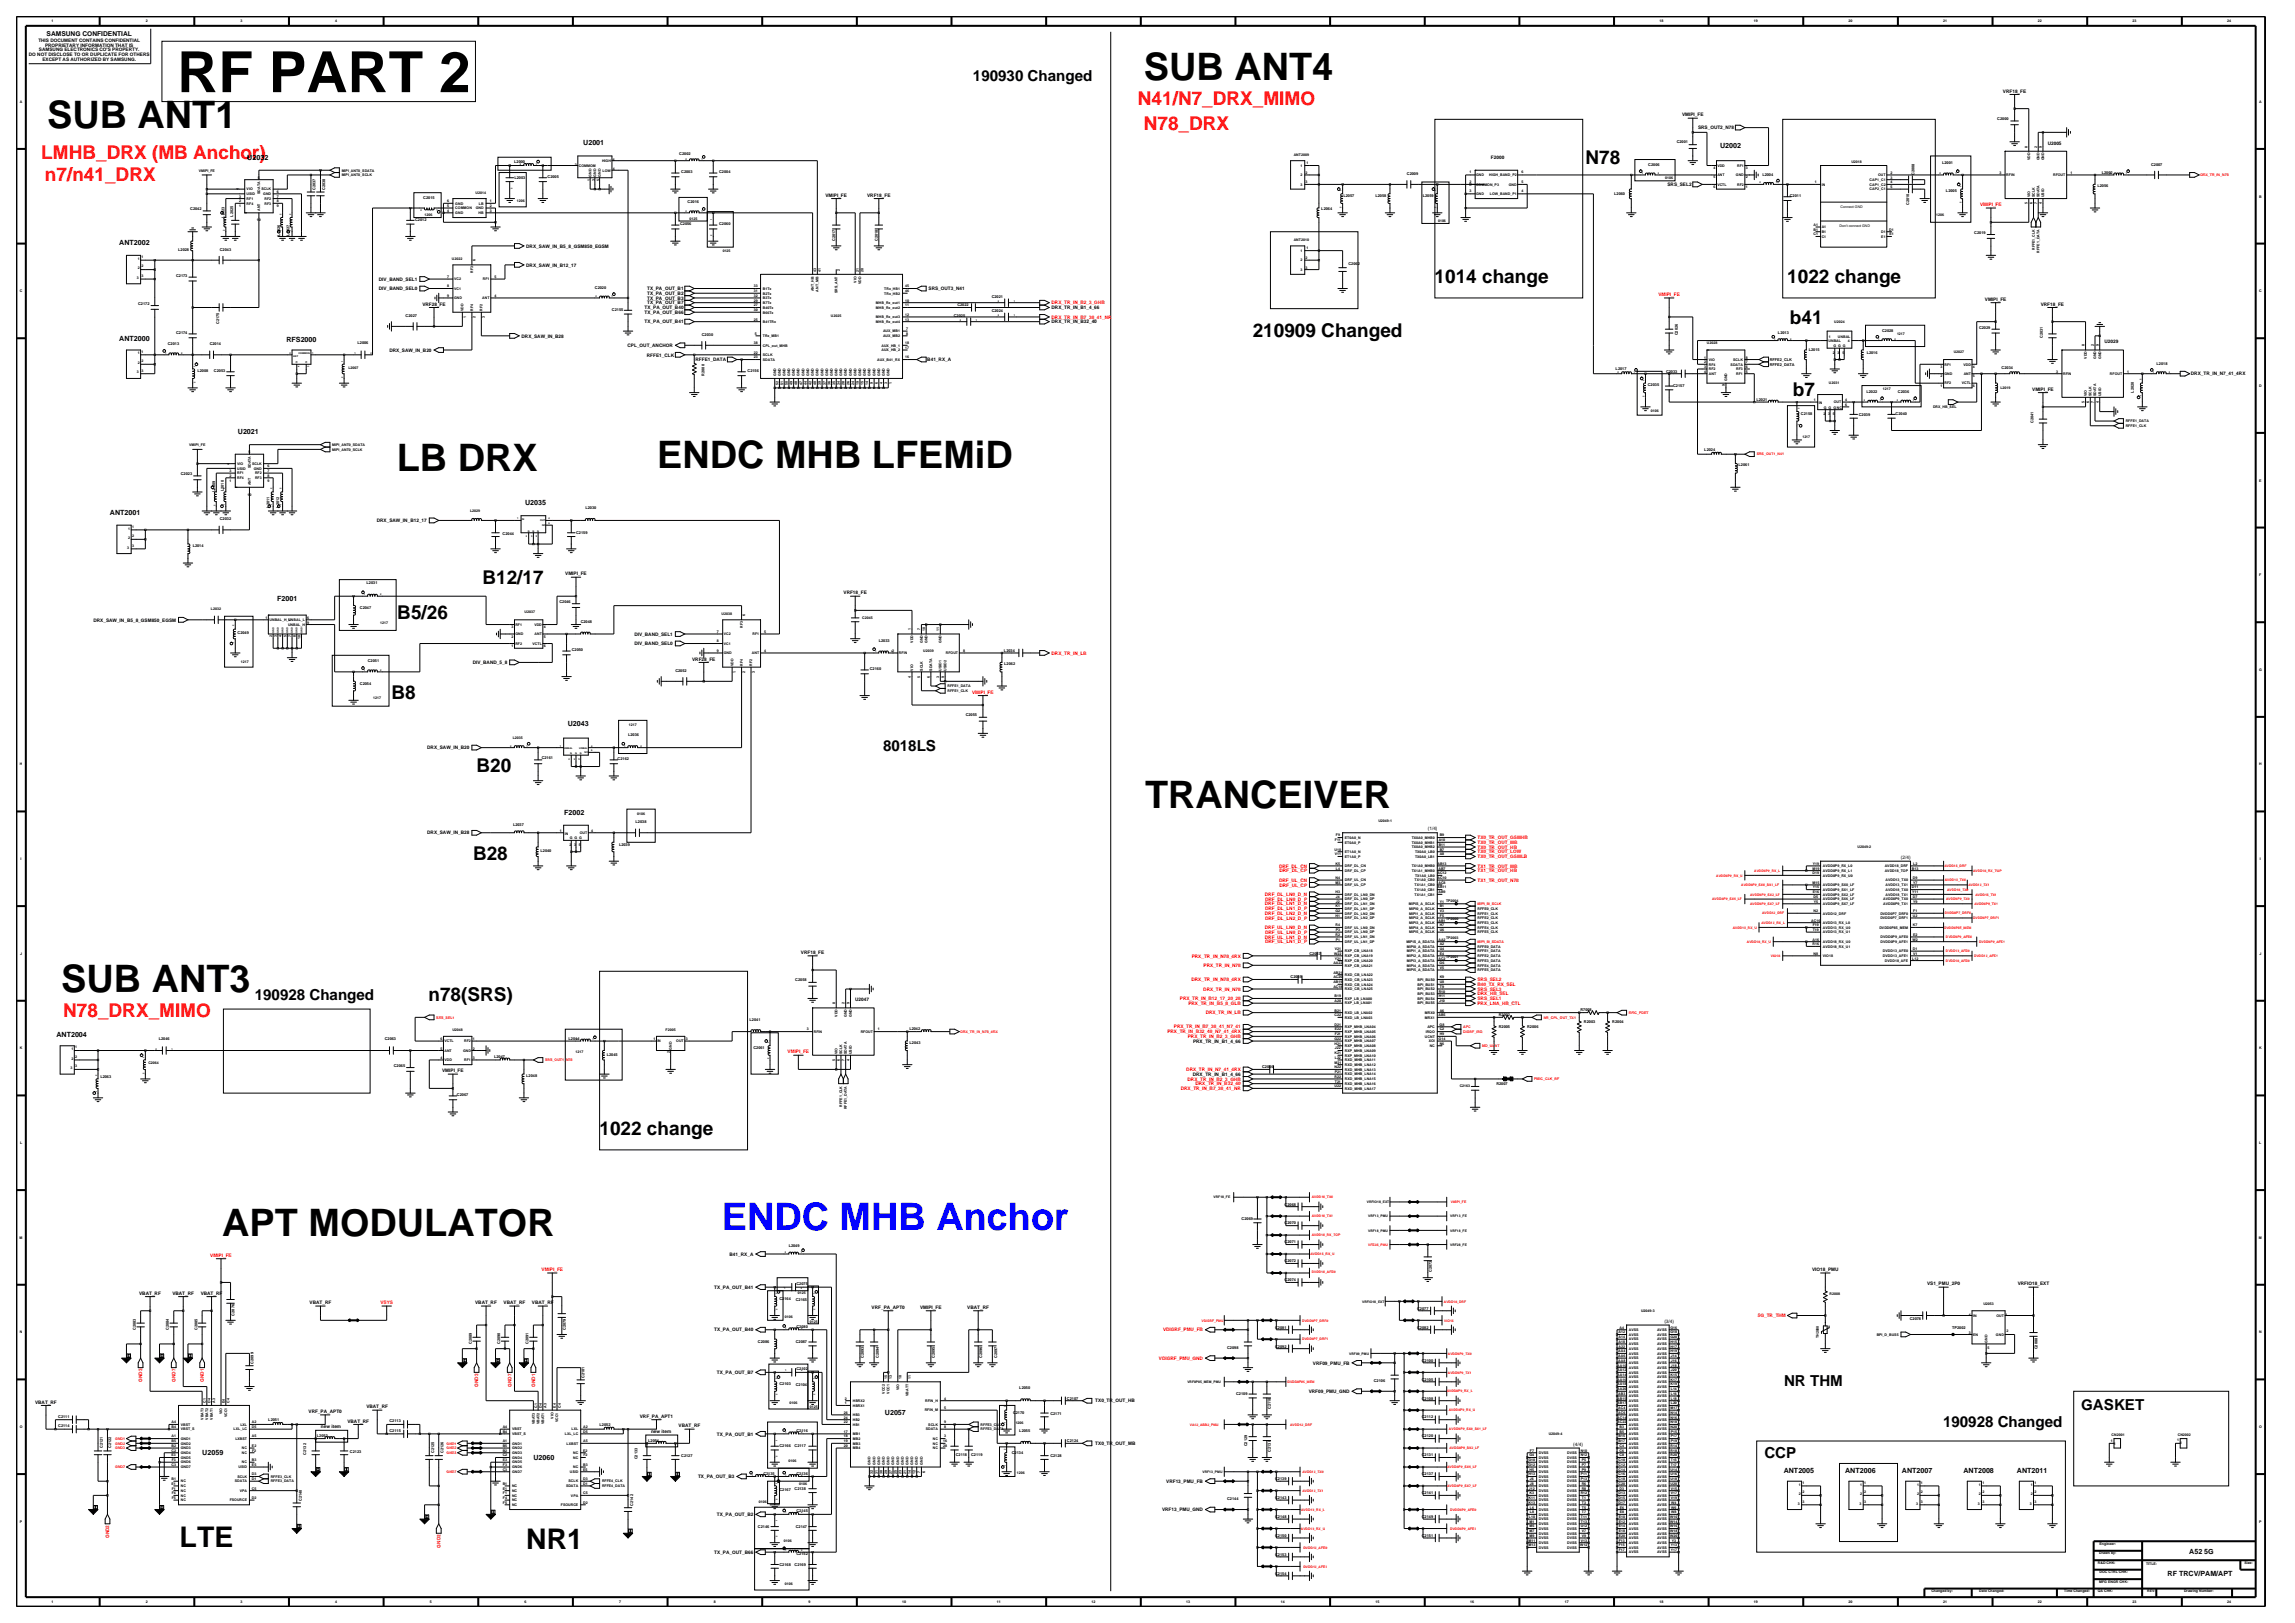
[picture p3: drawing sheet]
<svg xmlns="http://www.w3.org/2000/svg" width="420mm" height="297mm" viewBox="0 0 420 297" stroke-linecap="round" stroke-linejoin="round" font-family="sans-serif">
<defs><g id="words">
<text font-size="10.4" x="32.4" y="16.9">RF PART 2</text>
<g font-size="6.9">
<text x="209.3" y="14.7">SUB ANT4</text>
<text x="8.6" y="23.5">SUB ANT1</text>
<text x="72.6" y="86.2">LB DRX</text>
<text x="120.3" y="85.6">ENDC MHB LFEMiD</text>
<text x="209.5" y="147.8">TRANCEIVER</text>
<text x="11.2" y="181.5">SUB ANT3</text>
<text x="40.7" y="226.2">APT MODULATOR</text>
</g>
<text font-size="6.9" fill="#00f" x="132.1" y="225">ENDC MHB Anchor</text>
<g font-size="5.2">
<text x="32.9" y="283.2">LTE</text>
<text x="96.3" y="283.4">NR1</text>
</g>
<g font-size="3.5" fill="#f00">
<text x="208.2" y="19.2">N41/N7_DRX_MIMO</text>
<text x="209.3" y="23.7">N78_DRX</text>
<text x="7.6" y="29.2">LMHB_DRX (MB Anchor)</text>
<text x="8.2" y="33.1">n7/n41_DRX</text>
<text x="11.6" y="186.1">N78_DRX_MIMO</text>
</g>
<g font-size="3.5">
<text x="290.1" y="30">N78</text>
<text x="262.5" y="51.9">1014 change</text>
<text x="327.1" y="51.9">1022 change</text>
<text x="327.6" y="59.2">b41</text>
<text x="229.3" y="61.7">210909 Changed</text>
<text x="328.1" y="72.4">b7</text>
<text x="88.3" y="106.9">B12/17</text>
<text x="72.7" y="113.2">B5/26</text>
<text x="71.6" y="127.9">B8</text>
<text x="87.2" y="141.3">B20</text>
<text x="86.6" y="157.4">B28</text>
<text x="78.4" y="183.1">n78(SRS)</text>
<text x="109.7" y="207.8">1022 change</text>
</g>
<g font-size="2.8">
<text x="178.1" y="14.8">190930 Changed</text>
<text x="161.6" y="137.4">8018LS</text>
<text x="46.6" y="183">190928 Changed</text>
<text x="326.5" y="253.6">NR THM</text>
<text x="380.9" y="258">GASKET</text>
<text x="355.6" y="261.2">190928 Changed</text>
<text x="322.9" y="266.8">CCP</text>
</g>
<g font-size="1.3">
<text x="45.3" y="29.2">U2032</text>
<text x="106.7" y="26.6">U2001</text>
<text x="314.8" y="27.1">U2002</text>
<text x="21.8" y="44.8">ANT2002</text>
<text x="21.8" y="62.3">ANT2000</text>
<text x="52.4" y="62.5">RFS2000</text>
<text x="43.5" y="79.5">U2021</text>
<text x="20.1" y="94.2">ANT2001</text>
<text x="96.1" y="92.5">U2035</text>
<text x="50.7" y="109.9">F2001</text>
<text x="103.9" y="132.9">U2043</text>
<text x="103.2" y="149.2">F2002</text>
<text x="10.3" y="189.8">ANT2004</text>
<text x="161.9" y="258.9">U2057</text>
<text x="37" y="266.3">U2059</text>
<text x="97.6" y="267.2">U2060</text>
<text x="326.4" y="269.5">ANT2005</text>
<text x="337.7" y="269.5">ANT2006</text>
<text x="348.1" y="269.5">ANT2007</text>
<text x="359.3" y="269.5">ANT2008</text>
<text x="369.1" y="269.5">ANT2011</text>
<text x="400.6" y="284.3">A52 5G</text>
<text x="396.7" y="288.4">RF TRCV/PAM/APT</text>
</g>
<text font-size="1.2" x="8.5" y="6.6">SAMSUNG CONFIDENTIAL</text>
<g font-size=".9">
<text x="5.3" y="10.2">DO NOT DISCLOSE TO OR DUPLICATE FOR OTHERS</text>
<text x="7" y="7.6">THIS DOCUMENT CONTAINS CONFIDENTIAL</text>
<text x="7.1" y="9.4">SAMSUNG ELECTRONICS CO'S PROPERTY.</text>
<text x="7.8" y="11.1">EXCEPT AS AUTHORIZED BY SAMSUNG.</text>
<text x="8.2" y="8.5">PROPRIETARY INFORMATION THAT IS</text>
<text x="366.6" y="16.9">VRF18_FE</text>
<text x="307.8" y="21.3">VMIPI_FE</text>
<text x="310.7" y="23.7">SRS_OUT2_N78</text>
<text x="272.8" y="29.1">F2000</text>
<text x="374.7" y="26.5">U2005</text>
<text x="151.1" y="36">VMIPI_FE</text>
<text x="158.7" y="36">VRF18_FE</text>
<text x="305.2" y="34.1">SRS_SEL2</text>
<text x="96.3" y="45.3">DRX_SAW_IN_B5_8_GSM850_EGSM</text>
<text x="69.3" y="53.1">DIV_BAND_SEL0</text>
<text x="69.3" y="51.4">DIV_BAND_SEL1</text>
<text x="96.3" y="48.8">DRX_SAW_IN_B12_17</text>
<text x="118.4" y="54">TX_PA_OUT_B2</text>
<text x="118.4" y="53.1">TX_PA_OUT_B1</text>
<text x="169.9" y="53.1">SRS_OUT3_N41</text>
<text x="77.3" y="55.9">VRF28_FE</text>
<text x="118" y="56.6">TX_PA_OUT_B40</text>
<text x="118" y="59.2">TX_PA_OUT_B41</text>
<text x="118" y="57.4">TX_PA_OUT_B66</text>
<text x="118.4" y="55.7">TX_PA_OUT_B7</text>
<text x="118.4" y="54.8">TX_PA_OUT_B3</text>
<text x="192.4" y="56.6">DRX_TR_IN_B1_4_66</text>
<text x="192.4" y="59.2">DRX_TR_IN_B32_40</text>
<text x="363.2" y="55.1">VMIPI_FE</text>
<text x="373.5" y="55.9">VRF18_FE</text>
<text x="71.3" y="64.4">DRX_SAW_IN_B20</text>
<text x="95.4" y="61.8">DRX_SAW_IN_B28</text>
<text x="114.8" y="63.5">CPL_OUT_ANCHOR</text>
<text x="118.4" y="65.2">RFFE1_CLK</text>
<text x="385.1" y="62.8">U2029</text>
<text x="127.3" y="66.1">RFFE1_DATA</text>
<text x="169.7" y="66.1">B41_RX_A</text>
<text x="371.9" y="71.5">VMIPI_FE</text>
<text x="400.9" y="68.7">DRX_TR_IN_N7_41_4RX</text>
<text x="68.9" y="95.5">DRX_SAW_IN_B12_17</text>
<text x="103.4" y="105.3">VMIPI_FE</text>
<text x="17.1" y="113.7">DRX_SAW_IN_B5_8_GSM850_EGSM</text>
<text x="154.4" y="108.8">VRF18_FE</text>
<text x="116.1" y="118.1">DIV_BAND_SEL0</text>
<text x="116.1" y="116.3">DIV_BAND_SEL1</text>
<text x="86.5" y="121.5">DIV_BAND_5_8</text>
<text x="126.7" y="120.9">VRF28_FE</text>
<text x="78.2" y="137.1">DRX_SAW_IN_B20</text>
<text x="78.2" y="152.7">DRX_SAW_IN_B28</text>
<text x="261.3" y="152">(1/4)</text>
<text x="347.9" y="157.1">(2/4)</text>
<text x="146.6" y="174.6">VRF18_FE</text>
<text x="156.5" y="183.2">U2047</text>
<text x="218.3" y="190.8">PRX_TR_IN_B1_4_66</text>
<text x="80.9" y="196.2">VMIPI_FE</text>
<text x="218.3" y="196.9">DRX_TR_IN_B1_4_66</text>
<text x="133.5" y="229.8">B41_RX_A</text>
<text x="331.6" y="232.6">VIO18_PMU</text>
<text x="25.5" y="236.9">VBAT_RF</text>
<text x="31.5" y="236.9">VBAT_RF</text>
<text x="36.7" y="236.9">VBAT_RF</text>
<text x="56.7" y="238.6">VBAT_RF</text>
<text x="87" y="238.6">VBAT_RF</text>
<text x="92.2" y="238.6">VBAT_RF</text>
<text x="97.3" y="238.6">VBAT_RF</text>
<text x="130.7" y="235.8">TX_PA_OUT_B41</text>
<text x="159.5" y="239.5">VRF_PA_APT0</text>
<text x="168.4" y="239.5">VMIPI_FE</text>
<text x="177" y="239.5">VBAT_RF</text>
<text x="352.7" y="235.2">VS1_PMU_2P0</text>
<text x="369.3" y="235.2">VRFIO18_EXT</text>
<text x="130.7" y="243.6">TX_PA_OUT_B40</text>
<text x="304.6" y="242">(3/4)</text>
<text x="131.2" y="251.4">TX_PA_OUT_B7</text>
<text x="240.3" y="249.7">VRF09_PMU_FB</text>
<text x="6.4" y="256.8">VBAT_RF</text>
<text x="67" y="257.7">VBAT_RF</text>
<text x="200.4" y="256.6">TX0_TR_OUT_HB</text>
<text x="239.5" y="254.9">VRF09_PMU_GND</text>
<text x="56.5" y="258.6">VRF_PA_APT0</text>
<text x="58.7" y="261.4">new item</text>
<text x="63.6" y="260.3">VBAT_RF</text>
<text x="117.1" y="259.4">VRF_PA_APT1</text>
<text x="119.2" y="262.2">new item</text>
<text x="124.2" y="261.2">VBAT_RF</text>
<text x="131.2" y="262.7">TX_PA_OUT_B1</text>
<text x="200.4" y="264.4">TX0_TR_OUT_MB</text>
<text x="287.9" y="264.5">(4/4)</text>
<text x="127.8" y="270.5">TX_PA_OUT_B3</text>
<text x="213.4" y="271.3">VRF13_PMU_FB</text>
<text x="131.2" y="277.4">TX_PA_OUT_B2</text>
<text x="212.7" y="276.5">VRF13_PMU_GND</text>
<text x="130.7" y="284.3">TX_PA_OUT_B66</text>
</g>
<g font-size=".9" fill="#f00">
<text x="362.4" y="37.7">VMIPI_FE</text>
<text x="192.4" y="55.7">DRX_TR_IN_B2_3_GHB</text>
<text x="192.4" y="58.3">DRX_TR_IN_B7_38_41_NR</text>
<text x="303.5" y="54.2">VMIPI_FE</text>
<text x="192.4" y="119.8">DRX_TR_IN_LB</text>
<text x="177.9" y="126.9">VMIPI_FE</text>
<text x="270.4" y="153.6">TX0_TR_OUT_GSMHB</text>
<text x="270.4" y="154.4">TX0_TR_OUT_MB</text>
<text x="270.4" y="155.3">TX0_TR_OUT_HB</text>
<text x="234.1" y="161.4">DRF_UL_CN</text>
<text x="234.1" y="158.8">DRF_DL_CN</text>
<text x="234.1" y="159.6">DRF_DL_CP</text>
<text x="270.4" y="156.2">TX0_TR_OUT_LOW</text>
<text x="270.4" y="157">TX0_TR_OUT_GSMLB</text>
<text x="270.4" y="158.8">TX1_TR_OUT_MB</text>
<text x="270.4" y="159.6">TX1_TR_OUT_HB</text>
<text x="270.4" y="161.4">TX1_TR_OUT_N78</text>
<text x="231.5" y="167.4">DRF_DL_LN2_D_N</text>
<text x="231.5" y="164">DRF_DL_LN0_D_N</text>
<text x="231.5" y="165.7">DRF_DL_LN1_D_N</text>
<text x="231.5" y="164.8">DRF_DL_LN0_D_P</text>
<text x="231.5" y="166.6">DRF_DL_LN1_D_P</text>
<text x="234.1" y="162.2">DRF_UL_CP</text>
<text x="231.5" y="171.8">DRF_UL_LN1_D_N</text>
<text x="231.5" y="170">DRF_UL_LN0_D_N</text>
<text x="231.5" y="172.6">DRF_UL_LN1_D_P</text>
<text x="231.5" y="170.9">DRF_UL_LN0_D_P</text>
<text x="231.5" y="168.3">DRF_DL_LN2_D_P</text>
<text x="218.1" y="179.5">DRX_TR_IN_N78_4RX</text>
<text x="218.1" y="175.2">PRX_TR_IN_N78_4RX</text>
<text x="220.3" y="176.9">PRX_TR_IN_N78</text>
<text x="270.4" y="179.5">SRS_SEL2</text>
<text x="215.9" y="183">PRX_TR_IN_B12_17_20_28</text>
<text x="217.5" y="183.9">PRX_TR_IN_B5_8_GLB</text>
<text x="220.2" y="181.3">DRX_TR_IN_N78</text>
<text x="220.6" y="185.6">DRX_TR_IN_LB</text>
<text x="270.4" y="181.3">SRS_SEL3</text>
<text x="270.4" y="183">SRS_SEL1</text>
<text x="270.4" y="183.9">PRX_LNA_HB_CTL</text>
<text x="270.4" y="182.1">DRX_HB_SEL</text>
<text x="270.4" y="180.4">B40_TX_RX_SEL</text>
<text x="213.6" y="189.1">PRX_TR_IN_B32_40_N7_41_4RX</text>
<text x="214.8" y="188.2">PRX_TR_IN_B7_38_41_N7_41</text>
<text x="217.4" y="189.9">PRX_TR_IN_B2_3_GHB</text>
<text x="144.1" y="192.8">VMIPI_FE</text>
<text x="217.1" y="196">DRX_TR_IN_N7_41_4RX</text>
<text x="217.3" y="197.7">DRX_TR_IN_B2_3_GHB</text>
<text x="216.1" y="199.5">DRX_TR_IN_B7_38_41_NR</text>
<text x="218.8" y="198.6">DRX_TR_IN_B32_40</text>
<text x="38.5" y="230">VMIPI_FE</text>
<text x="99.1" y="232.6">VMIPI_FE</text>
<text x="69.6" y="238.6">VSYS</text>
<text x="212.9" y="243.6">VDIGRF_PMU_FB</text>
<text x="321.7" y="241">5G_TR_THM</text>
<text x="212.1" y="248.8">VDIGRF_PMU_GND</text>
<text x="26" y="252.9" transform="rotate(-90 26 252.9)">GND3</text>
<text x="32.1" y="252.9" transform="rotate(-90 32.1 252.9)">GND7</text>
<text x="37.3" y="252.9" transform="rotate(-90 37.3 252.9)">GND1</text>
<text x="87.5" y="253.7" transform="rotate(-90 87.5 253.7)">GND3</text>
<text x="93.6" y="253.7" transform="rotate(-90 93.6 253.7)">GND7</text>
<text x="97.9" y="253.7" transform="rotate(-90 97.9 253.7)">GND1</text>
<text x="20" y="281.4" transform="rotate(-90 20 281.4)">GND2</text>
<text x="80.6" y="283.2" transform="rotate(-90 80.6 283.2)">GND2</text>
</g>
<g font-size=".7">
<text x="9.4" y="4.1">1</text>
<text x="26.7" y="4.1">2</text>
<text x="44" y="4.1">3</text>
<text x="61.4" y="4.1">4</text>
<text x="303.7" y="4.1">18</text>
<text x="321" y="4.1">19</text>
<text x="338.3" y="4.1">20</text>
<text x="355.6" y="4.1">21</text>
<text x="372.9" y="4.1">22</text>
<text x="390.3" y="4.1">23</text>
<text x="407.6" y="4.1">24</text>
<text x="3.6" y="18.8">A</text>
<text x="365.5" y="21.9">C2000</text>
<text x="413.4" y="18.8">A</text>
<text x="94.1" y="29.8">L2000</text>
<text x="110.2" y="29.6">HIGH</text>
<text x="112.2" y="29.4">6</text>
<text x="124.3" y="28.3">C2002</text>
<text x="236.8" y="28.5">ANT2009</text>
<text x="306.8" y="26.2">C2001</text>
<text x="338.8" y="29.9">U2018</text>
<text x="371.1" y="27" transform="rotate(-90 371.1 27)">8</text>
<text x="371.5" y="29.3" transform="rotate(-90 371.5 29.3)">VDD</text>
<text x="372.8" y="27" transform="rotate(-90 372.8 27)">2</text>
<text x="373.2" y="29.4" transform="rotate(-90 373.2 29.4)">GND</text>
<text x="373.7" y="27" transform="rotate(-90 373.7 27)">9</text>
<text x="374.1" y="29.4" transform="rotate(-90 374.1 29.4)">GND</text>
<text x="36.4" y="31.4">VMIPI_FE</text>
<text x="43.7" y="34.8" transform="rotate(-90 43.7 34.8)">4</text>
<text x="45.1" y="35.7">USID</text>
<text x="45.1" y="34.8">VIO</text>
<text x="47.2" y="32.7">5</text>
<text x="47.6" y="35.5" transform="rotate(-90 47.6 35.5)">SDATA</text>
<text x="47.9" y="34.8">SCLK</text>
<text x="48.2" y="35.7">GND</text>
<text x="50.7" y="35.3">6</text>
<text x="57.8" y="34.8" transform="rotate(-90 57.8 34.8)">C2037</text>
<text x="59.5" y="34.8" transform="rotate(-90 59.5 34.8)">C2038</text>
<text x="62.5" y="31.4">MIPI_ANT0_SDATA</text>
<text x="62.5" y="32.2">MIPI_ANT0_SCLK</text>
<text x="87" y="35.5">U2014</text>
<text x="94.2" y="32.7">L2003</text>
<text x="100.2" y="32.5">C2005</text>
<text x="105.2" y="30.3">2</text>
<text x="105.9" y="30.5">COMMOM</text>
<text x="108" y="33.1" transform="rotate(-90 108 33.1)">1</text>
<text x="108.2" y="32.3" transform="rotate(-90 108.2 32.3)">GND</text>
<text x="108.9" y="33.1" transform="rotate(-90 108.9 33.1)">3</text>
<text x="109.1" y="32.3" transform="rotate(-90 109.1 32.3)">GND</text>
<text x="109.7" y="33.1" transform="rotate(-90 109.7 33.1)">5</text>
<text x="110" y="32.3" transform="rotate(-90 110 32.3)">GND</text>
<text x="110.3" y="31.4">LOW</text>
<text x="112.2" y="31.2">4</text>
<text x="124.7" y="31.7">C2003</text>
<text x="131.6" y="31.7">C2004</text>
<text x="238" y="30.5">1</text>
<text x="238" y="32.2">2</text>
<text x="238" y="34">3</text>
<text x="238.9" y="31.8">2</text>
<text x="238.9" y="33.6">3</text>
<text x="239.1" y="30.1">1</text>
<text x="257.5" y="32">C2009</text>
<text x="268.9" y="35.2">3</text>
<text x="268.9" y="31.7">1</text>
<text x="268.9" y="33.5">2</text>
<text x="270.1" y="32.2">GND</text>
<text x="270.1" y="34">COMMON_P3</text>
<text x="270.1" y="35.7">GND</text>
<text x="272.5" y="32.2">HIGH_BAND_P2</text>
<text x="272.7" y="35.7">LOW_BAND_P1</text>
<text x="276.1" y="34">GND</text>
<text x="278.4" y="35.2">4</text>
<text x="278.4" y="33.5">5</text>
<text x="278.4" y="31.7">6</text>
<text x="295.4" y="35.6">L2060</text>
<text x="301.6" y="30.3">C2006</text>
<text x="304.7" y="32.7">0106</text>
<text x="313.6" y="32.7">5</text>
<text x="313.6" y="34.4">6</text>
<text x="313.6" y="30.9">4</text>
<text x="314.3" y="32.2">ANT</text>
<text x="314.3" y="34">VCTL</text>
<text x="314.3" y="30.5">VDD</text>
<text x="317.7" y="32.2">GND</text>
<text x="317.9" y="30.5">RF1</text>
<text x="317.9" y="34">RF2</text>
<text x="319.5" y="32.7">2</text>
<text x="319.5" y="30.9">3</text>
<text x="319.5" y="34.4">1</text>
<text x="322.5" y="32.2">L2004</text>
<text x="327.6" y="36">C2011</text>
<text x="332.1" y="33.5">1</text>
<text x="333.4" y="34">IN</text>
<text x="342.1" y="33.1">CAP1_C1</text>
<text x="342.1" y="34">CAP1_C2</text>
<text x="342.1" y="34.8">CAP2_C1</text>
<text x="343.7" y="32.2">OUT</text>
<text x="346" y="32.7">3</text>
<text x="346" y="33.5">4</text>
<text x="346" y="34.4">5</text>
<text x="346" y="31.8">2</text>
<text x="350.4" y="32" transform="rotate(-90 350.4 32)">C2008</text>
<text x="355.4" y="30.1">L2001</text>
<text x="356.1" y="35.1">L2005</text>
<text x="365.9" y="31.8">3</text>
<text x="367.2" y="32.2">RFIN</text>
<text x="375.7" y="32.2">RFOUT</text>
<text x="378.9" y="31.8">1</text>
<text x="383.8" y="34.2">L2056</text>
<text x="384.6" y="31.8">L2002</text>
<text x="393.7" y="30.3">C2007</text>
<text x="34.8" y="38.4">C2042</text>
<text x="41.1" y="39.8" transform="rotate(-90 41.1 39.8)">L2023</text>
<text x="42.7" y="39.6" transform="rotate(-90 42.7 39.6)">L2025</text>
<text x="43.7" y="37.9">1</text>
<text x="43.7" y="37">2</text>
<text x="43.7" y="36.1">3</text>
<text x="45.1" y="37.4">RF4</text>
<text x="45.1" y="36.6">RF1</text>
<text x="47" y="40.5">10</text>
<text x="47.6" y="38.6" transform="rotate(-90 47.6 38.6)">ANT</text>
<text x="48.4" y="36.6">RF2</text>
<text x="48.4" y="37.4">RF3</text>
<text x="50.7" y="37">8</text>
<text x="50.7" y="37.9">9</text>
<text x="50.7" y="36.1">7</text>
<text x="76" y="40.4">C2012</text>
<text x="77.5" y="36.3">C2015</text>
<text x="77.7" y="39.6">1206</text>
<text x="81.8" y="37">6</text>
<text x="81.8" y="38.7">4</text>
<text x="81.8" y="37.9">5</text>
<text x="83.3" y="38.3">COMMON</text>
<text x="83.3" y="37.4">GND</text>
<text x="83.3" y="39.2">GND</text>
<text x="87.1" y="38.3">GND</text>
<text x="87.6" y="39.2">HB</text>
<text x="87.6" y="37.4">LB</text>
<text x="89.6" y="37">1</text>
<text x="89.6" y="37.9">2</text>
<text x="89.6" y="38.7">3</text>
<text x="94.6" y="37">1206</text>
<text x="124.5" y="41.2">C2056</text>
<text x="125.8" y="37.2">C2016</text>
<text x="126.2" y="40.2">0125</text>
<text x="131.6" y="41.2">C2060</text>
<text x="241.8" y="38.5">L2064</text>
<text x="245.9" y="36.1">L2057</text>
<text x="251.7" y="36.1">L2058</text>
<text x="260.4" y="36.1">L2059</text>
<text x="263.2" y="40.7">0106</text>
<text x="331.9" y="41.3">A1</text>
<text x="333.4" y="41.8">A1</text>
<text x="336.6" y="41.5">Don't connect GND</text>
<text x="336.8" y="38.1">Connect GND</text>
<text x="349.4" y="37.6" transform="rotate(-90 349.4 37.6)">C2010</text>
<text x="354.3" y="39.6">1206</text>
<text x="371.1" y="37.4" transform="rotate(-90 371.1 37.4)">5</text>
<text x="371.5" y="36.1" transform="rotate(-90 371.5 36.1)">VIO</text>
<text x="372" y="37.4" transform="rotate(-90 372 37.4)">6</text>
<text x="372.4" y="36.1" transform="rotate(-90 372.4 36.1)">SCLK</text>
<text x="372.8" y="37.4" transform="rotate(-90 372.8 37.4)">7</text>
<text x="373.2" y="36.1" transform="rotate(-90 373.2 36.1)">SDATA</text>
<text x="373.7" y="37.4" transform="rotate(-90 373.7 37.4)">4</text>
<text x="374.1" y="36.1" transform="rotate(-90 374.1 36.1)">USID</text>
<text x="413.4" y="36.1">B</text>
<text x="25.2" y="47.5">1</text>
<text x="25.9" y="47.2">1</text>
<text x="32.6" y="45.9">L2028</text>
<text x="40.2" y="45.9">C2043</text>
<text x="51.3" y="43.1" transform="rotate(-90 51.3 43.1)">L2026</text>
<text x="53" y="43.1" transform="rotate(-90 53 43.1)">L2027</text>
<text x="82.7" y="47.6">U2022</text>
<text x="87" y="47.8" transform="rotate(-90 87 47.8)">6</text>
<text x="132.3" y="46.1">0125</text>
<text x="152.8" y="44.1" transform="rotate(-90 152.8 44.1)">C2017</text>
<text x="160.6" y="44.1" transform="rotate(-90 160.6 44.1)">C2018</text>
<text x="236.8" y="44.1">ANT2010</text>
<text x="238" y="46.1">1</text>
<text x="238" y="47.8">2</text>
<text x="238.9" y="47.4">2</text>
<text x="239.1" y="45.6">1</text>
<text x="331.9" y="42.2">B1</text>
<text x="331.9" y="43.1">C1</text>
<text x="333.4" y="42.6">B1</text>
<text x="333.4" y="43.5">C1</text>
<text x="344.3" y="42.6">D1</text>
<text x="344.3" y="43.5">E1</text>
<text x="345.7" y="42.2">D1</text>
<text x="345.8" y="43.1">E1</text>
<text x="361.3" y="42.8">C2019</text>
<text x="372.4" y="45.7" transform="rotate(-90 372.4 45.7)">RFFE1_CLK</text>
<text x="373.2" y="46.2" transform="rotate(-90 373.2 46.2)">RFFE1_DATA</text>
<text x="3.6" y="53.5">C</text>
<text x="25" y="51">3</text>
<text x="25.2" y="49.3">2</text>
<text x="25.9" y="48.9">2</text>
<text x="25.9" y="50.7">3</text>
<text x="32.2" y="50.7">C2173</text>
<text x="81.8" y="50.9">7</text>
<text x="81.8" y="52.6">8</text>
<text x="83.1" y="51.3">VC2</text>
<text x="83.1" y="53">VC1</text>
<text x="86.6" y="49.9" transform="rotate(-90 86.6 49.9)">RF3</text>
<text x="88.4" y="51.3">RF1</text>
<text x="90.5" y="50.9">5</text>
<text x="108.9" y="52.8">C2020</text>
<text x="138" y="53.5">31</text>
<text x="138" y="52.6">33</text>
<text x="139.6" y="53.9">B2Tx</text>
<text x="139.6" y="53">B1Tx</text>
<text x="148.9" y="53.3" transform="rotate(-90 148.9 53.3)">ANT_HB</text>
<text x="149.4" y="49.7" transform="rotate(-90 149.4 49.7)">43</text>
<text x="149.8" y="53.3" transform="rotate(-90 149.8 53.3)">ANT_MB</text>
<text x="150.2" y="49.7" transform="rotate(-90 150.2 49.7)">41</text>
<text x="153.3" y="53.7" transform="rotate(-90 153.3 53.7)">SRS_ANT</text>
<text x="153.7" y="49.5" transform="rotate(-90 153.7 49.5)">2</text>
<text x="156.7" y="51.7" transform="rotate(-90 156.7 51.7)">VIO</text>
<text x="157.2" y="49.7" transform="rotate(-90 157.2 49.7)">21</text>
<text x="157.6" y="52" transform="rotate(-90 157.6 52)">VDD</text>
<text x="158" y="49.7" transform="rotate(-90 158 49.7)">20</text>
<text x="161.8" y="53.9">TRx_HB2</text>
<text x="161.8" y="53">TRx_HB1</text>
<text x="165.7" y="53.5">46</text>
<text x="165.7" y="52.6">45</text>
<text x="238" y="49.5">3</text>
<text x="238.9" y="49.2">3</text>
<text x="246.8" y="48.5">C2062</text>
<text x="413.4" y="53.5">C</text>
<text x="25.3" y="55.9">C2172</text>
<text x="40.1" y="59.3" transform="rotate(-90 40.1 59.3)">C2175</text>
<text x="74.2" y="58">C2027</text>
<text x="81.8" y="54.3">9</text>
<text x="83.1" y="54.8">GND</text>
<text x="84.8" y="56.9" transform="rotate(-90 84.8 56.9)">VDD</text>
<text x="85.3" y="58.2" transform="rotate(-90 85.3 58.2)">1</text>
<text x="86.6" y="56.9" transform="rotate(-90 86.6 56.9)">RF4</text>
<text x="87" y="58.2" transform="rotate(-90 87 58.2)">2</text>
<text x="88.3" y="54.8">ANT</text>
<text x="88.3" y="56.9" transform="rotate(-90 88.3 56.9)">RF2</text>
<text x="88.7" y="58.2" transform="rotate(-90 88.7 58.2)">3</text>
<text x="90.5" y="54.3">4</text>
<text x="112" y="56.9">C2155</text>
<text x="138" y="56.9">30</text>
<text x="138" y="54.3">32</text>
<text x="138" y="58.7">25</text>
<text x="138" y="56.1">27</text>
<text x="138" y="55.2">29</text>
<text x="139.6" y="54.8">B3Tx</text>
<text x="139.6" y="59.1">B41TRx</text>
<text x="139.6" y="56.5">B40Tx</text>
<text x="139.6" y="55.6">B7Tx</text>
<text x="139.6" y="57.4">B66Tx</text>
<text x="152.1" y="58">U2025</text>
<text x="160.3" y="55.6">MHB_Rx_out1</text>
<text x="160.3" y="56.5">MHB_Rx_out2</text>
<text x="160.3" y="58.2">MHB_Rx_out3</text>
<text x="160.3" y="59.1">MHB_Rx_out4</text>
<text x="165.7" y="55.2">10</text>
<text x="165.7" y="56.1">11</text>
<text x="165.7" y="57.8">12</text>
<text x="165.7" y="58.7">13</text>
<text x="174.6" y="58">C2025</text>
<text x="175.2" y="56">C2022</text>
<text x="181.5" y="54.5">C2021</text>
<text x="181.5" y="57.1">C2024</text>
<text x="335.7" y="59.1">U2024</text>
<text x="25.2" y="64.9">1</text>
<text x="25.9" y="64.5">1</text>
<text x="30.7" y="63.2">C2013</text>
<text x="32.2" y="61.1">C2174</text>
<text x="38.4" y="63.2">C2014</text>
<text x="65.4" y="63">L2006</text>
<text x="128.4" y="61.5">C2030</text>
<text x="138" y="63">38</text>
<text x="138" y="64.7">22</text>
<text x="138" y="65.6">23</text>
<text x="138.1" y="61.3">5</text>
<text x="139.6" y="61.7">TRx_MB1</text>
<text x="139.6" y="63.4">CPL_out_MHB</text>
<text x="139.6" y="65.2">SCLK</text>
<text x="161.3" y="64.3">AUX_HB_2</text>
<text x="161.3" y="63.4">AUX_HB_1</text>
<text x="161.6" y="60.8">AUX_MB1</text>
<text x="161.6" y="61.7">AUX_MB2</text>
<text x="165.7" y="63.9">17</text>
<text x="165.7" y="63">18</text>
<text x="165.7" y="65.6">16</text>
<text x="165.9" y="60.4">7</text>
<text x="165.9" y="61.3">8</text>
<text x="307.1" y="61.4" transform="rotate(-90 307.1 61.4)">C2026</text>
<text x="311.8" y="65.6">1</text>
<text x="312.4" y="63">U2028</text>
<text x="319.5" y="65.6">8</text>
<text x="325.4" y="61">L2013</text>
<text x="331" y="64.3">L2015</text>
<text x="334.6" y="62.5">UNBAL</text>
<text x="334.7" y="61.9">1</text>
<text x="335.4" y="64.8">2</text>
<text x="335.5" y="63.5">G G G</text>
<text x="336.3" y="64.8">3</text>
<text x="336.4" y="61.9">UNBAL</text>
<text x="337.2" y="64.8">5</text>
<text x="338.2" y="62.5">4</text>
<text x="341.6" y="64.7">L2016</text>
<text x="344.4" y="60.8">C2028</text>
<text x="347.2" y="61.3">1217</text>
<text x="357.5" y="64.5">U2027</text>
<text x="362.2" y="60.1">C2029</text>
<text x="373.9" y="61.8" transform="rotate(-90 373.9 61.8)">C2031</text>
<text x="381.5" y="63.4" transform="rotate(-90 381.5 63.4)">8</text>
<text x="381.9" y="65.7" transform="rotate(-90 381.9 65.7)">VDD</text>
<text x="383.2" y="63.4" transform="rotate(-90 383.2 63.4)">2</text>
<text x="383.6" y="65.7" transform="rotate(-90 383.6 65.7)">GND</text>
<text x="384.1" y="63.4" transform="rotate(-90 384.1 63.4)">9</text>
<text x="384.5" y="65.7" transform="rotate(-90 384.5 65.7)">GND</text>
<text x="25" y="68.3">3</text>
<text x="25.2" y="66.6">2</text>
<text x="25.9" y="66.3">2</text>
<text x="25.9" y="68">3</text>
<text x="36.1" y="68">L2008</text>
<text x="39.2" y="68">C2053</text>
<text x="63.8" y="67.5">L2007</text>
<text x="129" y="68.7" transform="rotate(-90 129 68.7)">R2000</text>
<text x="136.8" y="68">C2156</text>
<text x="139.6" y="66">SDATA</text>
<text x="142" y="68.8" transform="rotate(-90 142 68.8)">GND</text>
<text x="142.5" y="70.5" transform="rotate(-90 142.5 70.5)">52</text>
<text x="142.9" y="68.8" transform="rotate(-90 142.9 68.8)">GND</text>
<text x="143.3" y="70.5" transform="rotate(-90 143.3 70.5)">51</text>
<text x="143.7" y="68.8" transform="rotate(-90 143.7 68.8)">GND</text>
<text x="144.2" y="70.5" transform="rotate(-90 144.2 70.5)">50</text>
<text x="144.6" y="68.8" transform="rotate(-90 144.6 68.8)">GND</text>
<text x="145" y="70.5" transform="rotate(-90 145 70.5)">49</text>
<text x="145.5" y="68.8" transform="rotate(-90 145.5 68.8)">GND</text>
<text x="145.9" y="70.5" transform="rotate(-90 145.9 70.5)">48</text>
<text x="146.3" y="68.8" transform="rotate(-90 146.3 68.8)">GND</text>
<text x="146.8" y="70.5" transform="rotate(-90 146.8 70.5)">47</text>
<text x="147.2" y="68.8" transform="rotate(-90 147.2 68.8)">GND</text>
<text x="147.6" y="70.5" transform="rotate(-90 147.6 70.5)">44</text>
<text x="148.1" y="68.8" transform="rotate(-90 148.1 68.8)">GND</text>
<text x="148.5" y="70.5" transform="rotate(-90 148.5 70.5)">42</text>
<text x="148.9" y="68.8" transform="rotate(-90 148.9 68.8)">GND</text>
<text x="149.4" y="70.5" transform="rotate(-90 149.4 70.5)">40</text>
<text x="149.8" y="68.8" transform="rotate(-90 149.8 68.8)">GND</text>
<text x="150.2" y="70.5" transform="rotate(-90 150.2 70.5)">39</text>
<text x="150.7" y="68.8" transform="rotate(-90 150.7 68.8)">GND</text>
<text x="151.1" y="70.5" transform="rotate(-90 151.1 70.5)">37</text>
<text x="151.5" y="68.8" transform="rotate(-90 151.5 68.8)">GND</text>
<text x="152" y="70.5" transform="rotate(-90 152 70.5)">36</text>
<text x="152.4" y="68.8" transform="rotate(-90 152.4 68.8)">GND</text>
<text x="152.8" y="70.5" transform="rotate(-90 152.8 70.5)">35</text>
<text x="153.3" y="68.8" transform="rotate(-90 153.3 68.8)">GND</text>
<text x="153.7" y="70.5" transform="rotate(-90 153.7 70.5)">34</text>
<text x="154.1" y="68.8" transform="rotate(-90 154.1 68.8)">GND</text>
<text x="154.6" y="70.5" transform="rotate(-90 154.6 70.5)">28</text>
<text x="155" y="68.8" transform="rotate(-90 155 68.8)">GND</text>
<text x="155.4" y="70.5" transform="rotate(-90 155.4 70.5)">26</text>
<text x="155.9" y="68.8" transform="rotate(-90 155.9 68.8)">GND</text>
<text x="156.3" y="70.5" transform="rotate(-90 156.3 70.5)">24</text>
<text x="156.7" y="68.8" transform="rotate(-90 156.7 68.8)">GND</text>
<text x="157.2" y="70.5" transform="rotate(-90 157.2 70.5)">19</text>
<text x="157.6" y="68.8" transform="rotate(-90 157.6 68.8)">GND</text>
<text x="158" y="70.5" transform="rotate(-90 158 70.5)">15</text>
<text x="158.5" y="68.8" transform="rotate(-90 158.5 68.8)">GND</text>
<text x="158.9" y="70.5" transform="rotate(-90 158.9 70.5)">14</text>
<text x="159.3" y="68.8" transform="rotate(-90 159.3 68.8)">GND</text>
<text x="159.8" y="70.3" transform="rotate(-90 159.8 70.3)">9</text>
<text x="160.2" y="68.8" transform="rotate(-90 160.2 68.8)">GND</text>
<text x="160.5" y="66">AUX_B41_RX</text>
<text x="160.6" y="70.3" transform="rotate(-90 160.6 70.3)">6</text>
<text x="161.1" y="68.8" transform="rotate(-90 161.1 68.8)">GND</text>
<text x="161.5" y="70.3" transform="rotate(-90 161.5 70.3)">4</text>
<text x="161.9" y="68.8" transform="rotate(-90 161.9 68.8)">GND</text>
<text x="162.4" y="70.3" transform="rotate(-90 162.4 70.3)">3</text>
<text x="162.8" y="68.8" transform="rotate(-90 162.8 68.8)">GND</text>
<text x="163.2" y="70.3" transform="rotate(-90 163.2 70.3)">1</text>
<text x="295.7" y="67.7">L2017</text>
<text x="301.6" y="70.6">C2035</text>
<text x="304.9" y="68.2">C2033</text>
<text x="306.2" y="70.8">C2157</text>
<text x="311.8" y="66.5">2</text>
<text x="311.8" y="67.3">3</text>
<text x="311.8" y="68.2">4</text>
<text x="312.7" y="66">VIO</text>
<text x="312.7" y="66.9">RF4</text>
<text x="312.7" y="67.8">RF2</text>
<text x="312.7" y="68.6">ANT</text>
<text x="315.7" y="70.7" transform="rotate(-90 315.7 70.7)">9</text>
<text x="316.1" y="69.8" transform="rotate(-90 316.1 69.8)">GND</text>
<text x="316.7" y="66.9">SDATA</text>
<text x="317.2" y="66">SCLK</text>
<text x="317.7" y="68.6">RF1</text>
<text x="317.7" y="67.8">RF3</text>
<text x="319.5" y="68.2">5</text>
<text x="319.5" y="67.3">6</text>
<text x="319.5" y="66.5">7</text>
<text x="323.9" y="66">RFFE2_CLK</text>
<text x="323.9" y="66.9">RFFE2_DATA</text>
<text x="334.7" y="70.3">U2031</text>
<text x="341.6" y="71.8">L2022</text>
<text x="344.6" y="71.4">1217</text>
<text x="347.3" y="71.8">C2036</text>
<text x="355.1" y="69">2</text>
<text x="355.1" y="67.3">3</text>
<text x="355.1" y="70.8">1</text>
<text x="355.9" y="68.6">GND</text>
<text x="355.9" y="66.9">RF1</text>
<text x="355.9" y="70.3">RF2</text>
<text x="359" y="70.3">VCTL</text>
<text x="359.3" y="66.9">VDD</text>
<text x="359.4" y="68.6">ANT</text>
<text x="361.1" y="69">5</text>
<text x="361.1" y="70.8">6</text>
<text x="361.1" y="67.3">4</text>
<text x="366.1" y="71.2">L2019</text>
<text x="366.3" y="67.5">C2034</text>
<text x="376.3" y="68.2">3</text>
<text x="377.6" y="68.6">RFIN</text>
<text x="386.1" y="68.6">RFOUT</text>
<text x="389.3" y="68.2">1</text>
<text x="390.5" y="71.8" transform="rotate(-90 390.5 71.8)">L2020</text>
<text x="394.7" y="66.8">L2018</text>
<text x="413.4" y="70.8">D</text>
<text x="302.1" y="75.3">0106</text>
<text x="321.4" y="73.4">L2021</text>
<text x="329.6" y="76">C2158</text>
<text x="332" y="73.4">1</text>
<text x="332.9" y="73.9">IN</text>
<text x="333.7" y="76">2</text>
<text x="333.8" y="74.8">G G G NC</text>
<text x="334.6" y="76">3</text>
<text x="335.4" y="76">5</text>
<text x="335.6" y="73.7">OUT</text>
<text x="337.7" y="74.3">6</text>
<text x="337.7" y="73.4">4</text>
<text x="340.2" y="76.2">C2039</text>
<text x="346.9" y="76">C2040</text>
<text x="353.8" y="74.7">DRX_HB_SEL</text>
<text x="372.1" y="77.4" transform="rotate(-90 372.1 77.4)">C2041</text>
<text x="381.5" y="73.8" transform="rotate(-90 381.5 73.8)">5</text>
<text x="381.9" y="72.5" transform="rotate(-90 381.9 72.5)">VIO</text>
<text x="382.3" y="73.8" transform="rotate(-90 382.3 73.8)">6</text>
<text x="382.8" y="72.5" transform="rotate(-90 382.8 72.5)">SCLK</text>
<text x="383.2" y="73.8" transform="rotate(-90 383.2 73.8)">7</text>
<text x="383.6" y="72.5" transform="rotate(-90 383.6 72.5)">SDATA</text>
<text x="384.1" y="73.8" transform="rotate(-90 384.1 73.8)">4</text>
<text x="384.5" y="72.5" transform="rotate(-90 384.5 72.5)">USID</text>
<text x="389" y="77.3">RFFE1_DATA</text>
<text x="34.6" y="81.6">VMIPI_FE</text>
<text x="45.5" y="82.9">5</text>
<text x="60.8" y="81.6">MIPI_ANT0_SDATA</text>
<text x="60.8" y="82.5">MIPI_ANT0_SCLK</text>
<text x="311.9" y="82.5">L2024</text>
<text x="329.8" y="80.1">1217</text>
<text x="389" y="78.1">RFFE1_CLK</text>
<text x="33.1" y="86.9">C2023</text>
<text x="41" y="89.9" transform="rotate(-90 41 89.9)">L2010</text>
<text x="42" y="85" transform="rotate(-90 42 85)">4</text>
<text x="42" y="86.4">3</text>
<text x="42" y="88.1">1</text>
<text x="42" y="87.2">2</text>
<text x="43.4" y="86.8">RF1</text>
<text x="43.4" y="85.9">USID</text>
<text x="43.4" y="85.1">VIO</text>
<text x="43.4" y="87.7">RF4</text>
<text x="45.9" y="88.8" transform="rotate(-90 45.9 88.8)">ANT</text>
<text x="45.9" y="85.7" transform="rotate(-90 45.9 85.7)">SDATA</text>
<text x="46.1" y="85.1">SCLK</text>
<text x="46.5" y="85.9">GND</text>
<text x="46.7" y="86.8">RF2</text>
<text x="46.7" y="87.7">RF3</text>
<text x="48.9" y="85.5">6</text>
<text x="48.9" y="86.4">7</text>
<text x="48.9" y="87.2">8</text>
<text x="48.9" y="88.1">9</text>
<text x="318.2" y="85.3">L2061</text>
<text x="413.4" y="88.1">E</text>
<text x="39.4" y="90" transform="rotate(-90 39.4 90)">L2009</text>
<text x="40.2" y="95.2">C2032</text>
<text x="45.3" y="90.7">10</text>
<text x="49.3" y="92.9" transform="rotate(-90 49.3 92.9)">L2011</text>
<text x="51.1" y="92.9" transform="rotate(-90 51.1 92.9)">L2012</text>
<text x="86" y="93.7">L2029</text>
<text x="107.1" y="93.1">L2030</text>
<text x="23.3" y="100.4">3</text>
<text x="23.5" y="96.9">1</text>
<text x="23.5" y="98.6">2</text>
<text x="24.2" y="96.6">1</text>
<text x="24.2" y="98.3">2</text>
<text x="24.2" y="100">3</text>
<text x="35.3" y="100.1">L2014</text>
<text x="92" y="97.8">C2044</text>
<text x="105.4" y="97.7">C2159</text>
<text x="67.1" y="106.9">L2031</text>
<text x="413.5" y="105.4">F</text>
<text x="38.6" y="111.7">L2032</text>
<text x="48.6" y="113.2">1</text>
<text x="49.3" y="113.7">UNBAL_H_L</text>
<text x="52.8" y="113.7">UNBAL_L</text>
<text x="56.2" y="113.2">6</text>
<text x="65.9" y="111.5">C2047</text>
<text x="96" y="112.2">U2037</text>
<text x="102.4" y="110.4">C2046</text>
<text x="132.1" y="112.6">U2038</text>
<text x="136.4" y="112.7" transform="rotate(-90 136.4 112.7)">6</text>
<text x="157.8" y="113.2">C2045</text>
<text x="43.5" y="116">C2049</text>
<text x="49.8" y="116.6" transform="rotate(-90 49.8 116.6)">2</text>
<text x="50.7" y="116.6" transform="rotate(-90 50.7 116.6)">3</text>
<text x="51.5" y="116.6" transform="rotate(-90 51.5 116.6)">4</text>
<text x="52.4" y="116.6" transform="rotate(-90 52.4 116.6)">5</text>
<text x="52.7" y="114.5">UNBAL_H</text>
<text x="53.3" y="116.6" transform="rotate(-90 53.3 116.6)">7</text>
<text x="54.1" y="116.6" transform="rotate(-90 54.1 116.6)">8</text>
<text x="55" y="116.9" transform="rotate(-90 55 116.9)">10</text>
<text x="56.2" y="114.1">9</text>
<text x="69.6" y="114.1">1217</text>
<text x="93.6" y="116.7">2</text>
<text x="93.6" y="114.9">3</text>
<text x="93.6" y="118.4">1</text>
<text x="94.3" y="116.2">GND</text>
<text x="94.3" y="114.5">RF1</text>
<text x="94.3" y="118">RF2</text>
<text x="97.5" y="118">VCTL</text>
<text x="97.8" y="114.5">VDD</text>
<text x="97.8" y="116.2">ANT</text>
<text x="99.5" y="118.4">6</text>
<text x="99.5" y="114.9">4</text>
<text x="99.5" y="116.7">5</text>
<text x="104.6" y="119.1">C2050</text>
<text x="106.3" y="114.1">C2048</text>
<text x="131.2" y="115.8">7</text>
<text x="131.2" y="117.6">8</text>
<text x="131.2" y="119.3">9</text>
<text x="132.5" y="116.2">VC2</text>
<text x="132.5" y="118">VC1</text>
<text x="132.5" y="119.7">GND</text>
<text x="135.9" y="114.9" transform="rotate(-90 135.9 114.9)">RF3</text>
<text x="137.6" y="119.7">ANT</text>
<text x="137.7" y="116.2">RF1</text>
<text x="139.9" y="119.3">4</text>
<text x="139.9" y="115.8">5</text>
<text x="160.8" y="117.5">L2033</text>
<text x="164.5" y="119.7">RFIN</text>
<text x="166.7" y="115.3" transform="rotate(-90 166.7 115.3)">1</text>
<text x="167.1" y="117.6" transform="rotate(-90 167.1 117.6)">VDD</text>
<text x="168.4" y="115.3" transform="rotate(-90 168.4 115.3)">7</text>
<text x="168.9" y="117.7" transform="rotate(-90 168.9 117.7)">GND</text>
<text x="169" y="119.3">U2039</text>
<text x="169.3" y="115.5" transform="rotate(-90 169.3 115.5)">10</text>
<text x="169.7" y="117.7" transform="rotate(-90 169.7 117.7)">GND</text>
<text x="171.9" y="115.5" transform="rotate(-90 171.9 115.5)">11</text>
<text x="172.3" y="117.7" transform="rotate(-90 172.3 117.7)">GND</text>
<text x="173.1" y="119.7">RFOUT</text>
<text x="176.2" y="119.3">8</text>
<text x="183.7" y="119.3">L2034</text>
<text x="44.1" y="121.2">1217</text>
<text x="65.9" y="125.3">C2054</text>
<text x="67.3" y="121.2">C2051</text>
<text x="123.6" y="122.9">C2052</text>
<text x="134.2" y="121.9" transform="rotate(-90 134.2 121.9)">VDD</text>
<text x="134.7" y="123.1" transform="rotate(-90 134.7 123.1)">1</text>
<text x="135.9" y="121.9" transform="rotate(-90 135.9 121.9)">RF4</text>
<text x="136.4" y="123.1" transform="rotate(-90 136.4 123.1)">2</text>
<text x="137.7" y="121.9" transform="rotate(-90 137.7 121.9)">RF2</text>
<text x="138.1" y="123.1" transform="rotate(-90 138.1 123.1)">3</text>
<text x="159.2" y="122.6">C2160</text>
<text x="166.7" y="124" transform="rotate(-90 166.7 124)">4</text>
<text x="167.1" y="122.7" transform="rotate(-90 167.1 122.7)">VIO</text>
<text x="168.4" y="124" transform="rotate(-90 168.4 124)">5</text>
<text x="168.9" y="122.7" transform="rotate(-90 168.9 122.7)">SCLK</text>
<text x="170.2" y="124" transform="rotate(-90 170.2 124)">6</text>
<text x="170.6" y="122.7" transform="rotate(-90 170.6 122.7)">SDATA</text>
<text x="171.9" y="124" transform="rotate(-90 171.9 124)">3</text>
<text x="172.3" y="122.7" transform="rotate(-90 172.3 122.7)">USID1</text>
<text x="172.8" y="124" transform="rotate(-90 172.8 124)">9</text>
<text x="173.2" y="122.7" transform="rotate(-90 173.2 122.7)">USID2</text>
<text x="173.4" y="125.8">RFFE1_DATA</text>
<text x="183.8" y="121.7">L2062</text>
<text x="413.4" y="122.8">G</text>
<text x="68.3" y="127.9">1217</text>
<text x="173.4" y="126.6">RFFE1_CLK</text>
<text x="176.7" y="131">C2055</text>
<text x="93.8" y="135.3">L2035</text>
<text x="114.9" y="134.6">L2036</text>
<text x="115.1" y="132.9">1217</text>
<text x="3.6" y="140.1">H</text>
<text x="99.1" y="139">C2161</text>
<text x="113" y="139">C2162</text>
<text x="413.4" y="140.1">H</text>
<text x="116.6" y="149.2">0106</text>
<text x="93.9" y="151.1">L2037</text>
<text x="98.9" y="155.9">L2040</text>
<text x="102.5" y="152.2">1</text>
<text x="103.4" y="152.7">IN</text>
<text x="104.2" y="154.8">2</text>
<text x="104.3" y="153.6">G G G</text>
<text x="105.1" y="154.8">3</text>
<text x="105.9" y="154.8">5</text>
<text x="106.1" y="152.6">OUT</text>
<text x="108.2" y="152.2">4</text>
<text x="113.3" y="154.8">L2039</text>
<text x="116.3" y="150.7">L2038</text>
<text x="244.2" y="155.7">U10</text>
<text x="244.3" y="153.9">F11</text>
<text x="244.5" y="153.1">F9</text>
<text x="246.1" y="154.4">ET0A0_P</text>
<text x="246.1" y="153.5">ET0A0_N</text>
<text x="252.3" y="150.5">U2049-1</text>
<text x="258.3" y="155.2">TX0A0_MHB2</text>
<text x="258.3" y="153.5">TX0A0_MHB0</text>
<text x="258.3" y="154.4">TX0A0_MHB1</text>
<text x="263.3" y="154.8">B11</text>
<text x="263.3" y="153.9">A10</text>
<text x="263.5" y="155.7">B7</text>
<text x="263.5" y="153.1">B9</text>
<text x="339.9" y="155.2">U2049-2</text>
<text x="3.8" y="157.4">I</text>
<text x="244.3" y="156.5">V11</text>
<text x="244.4" y="161.7">M3</text>
<text x="244.4" y="158.3">K5</text>
<text x="244.4" y="160.9">N4</text>
<text x="244.5" y="159.1">L4</text>
<text x="246.1" y="157">ET1A0_P</text>
<text x="246.1" y="156.1">ET1A0_N</text>
<text x="246.1" y="158.7">DRF_DL_CN</text>
<text x="246.1" y="159.5">DRF_DL_CP</text>
<text x="246.1" y="161.3">DRF_UL_CN</text>
<text x="258.3" y="159.5">TX1A1_MHB0</text>
<text x="258.3" y="158.7">TX1A0_MHB0</text>
<text x="258.9" y="161.3">TX1A0_CB0</text>
<text x="259" y="156.1">TX0A0_LB0</text>
<text x="259" y="160.4">TX1A0_LB0</text>
<text x="259" y="157">TX0A0_LB1</text>
<text x="263.1" y="160.9">AC10</text>
<text x="263.1" y="160">AC12</text>
<text x="263.1" y="158.3">AB13</text>
<text x="263.2" y="159.1">AB7</text>
<text x="263.2" y="161.7">AC8</text>
<text x="263.5" y="156.5">A8</text>
<text x="331.7" y="161.7">M15</text>
<text x="331.7" y="159.1">M19</text>
<text x="331.7" y="160">D19</text>
<text x="331.7" y="158.3">Y19</text>
<text x="333.6" y="158.7">AVDD0P9_RX_L0</text>
<text x="333.6" y="159.5">AVDD0P9_RX_L1</text>
<text x="333.6" y="160.4">AVDD0P9_RX_U0</text>
<text x="344.9" y="159.5">AVDD18_TOP</text>
<text x="344.9" y="158.7">AVDD18_DRF</text>
<text x="345.1" y="161.3">AVDD13_TX0</text>
<text x="349.9" y="159.1">B13</text>
<text x="350.1" y="160.9">D9</text>
<text x="350.1" y="161.7">Y7</text>
<text x="350.1" y="158.3">L2</text>
<text x="413.6" y="157.4">I</text>
<text x="244.4" y="166.9">G2</text>
<text x="244.4" y="166">K1</text>
<text x="244.4" y="167.8">H1</text>
<text x="244.4" y="163.4">H3</text>
<text x="244.5" y="165.2">J2</text>
<text x="244.5" y="164.3">J4</text>
<text x="246.1" y="162.2">DRF_UL_CP</text>
<text x="246.1" y="165.6">DRF_DL_LN1_DN</text>
<text x="246.1" y="164.8">DRF_DL_LN0_DP</text>
<text x="246.1" y="166.5">DRF_DL_LN1_DP</text>
<text x="246.1" y="167.3">DRF_DL_LN2_DN</text>
<text x="246.1" y="163.9">DRF_DL_LN0_DN</text>
<text x="257.8" y="165.6">MIPIS_A_SCLK</text>
<text x="257.9" y="167.3">MIPI1_A_SCLK</text>
<text x="257.9" y="166.5">MIPI0_A_SCLK</text>
<text x="258.9" y="163.9">TX1A1_CB1</text>
<text x="258.9" y="162.2">TX1A1_CB0</text>
<text x="258.9" y="163">TX1A0_CB1</text>
<text x="263.1" y="162.6">AB11</text>
<text x="263.2" y="163.4">AB9</text>
<text x="263.5" y="166">B1</text>
<text x="263.5" y="166.9">V3</text>
<text x="263.5" y="165.2">Y1</text>
<text x="263.5" y="167.8">F5</text>
<text x="264.6" y="165">TP2004</text>
<text x="270.4" y="167.3">RFFE1_CLK</text>
<text x="270.4" y="166.5">RFFE0_CLK</text>
<text x="331.7" y="162.6">Y15</text>
<text x="331.7" y="163.4">E16</text>
<text x="331.9" y="166.9">N2</text>
<text x="331.9" y="164.3">D5</text>
<text x="331.9" y="165.2">Y5</text>
<text x="333.6" y="163">AVDD0P9_SX1_LF</text>
<text x="333.6" y="165.6">AVDD0P9_SX7_LF</text>
<text x="333.6" y="162.2">AVDD0P9_SX0_LF</text>
<text x="333.6" y="167.3">AVDD12_DRF</text>
<text x="333.6" y="164.8">AVDD0P9_SX6_LF</text>
<text x="333.6" y="163.9">AVDD0P9_SX2_LF</text>
<text x="344.1" y="167.3">DVDD0P7_DRF0</text>
<text x="344.6" y="165.6">AVDD0P9_TX1</text>
<text x="344.6" y="164.8">AVDD0P9_TX0</text>
<text x="345.1" y="163.9">AVDD18_TX1</text>
<text x="345.1" y="162.2">AVDD13_TX1</text>
<text x="345.1" y="163">AVDD18_TX0</text>
<text x="349.9" y="162.6">D11</text>
<text x="349.9" y="163.4">Y11</text>
<text x="350.1" y="167.8">U2</text>
<text x="350.1" y="164.3">D7</text>
<text x="350.1" y="165.2">Y9</text>
<text x="350.1" y="166.9">F1</text>
<text x="244.3" y="173.8">V21</text>
<text x="244.4" y="171.2">R2</text>
<text x="244.4" y="169.5">R4</text>
<text x="244.4" y="172.1">P1</text>
<text x="244.4" y="170.4">P3</text>
<text x="246.1" y="172.5">DRF_UL_LN1_DP</text>
<text x="246.1" y="170.8">DRF_UL_LN0_DP</text>
<text x="246.1" y="171.7">DRF_UL_LN1_DN</text>
<text x="246.1" y="169.9">DRF_UL_LN0_DN</text>
<text x="246.1" y="168.2">DRF_DL_LN2_DP</text>
<text x="257.4" y="172.5">MIPIS_A_SDATA</text>
<text x="257.4" y="173.4">MIPI0_A_SDATA</text>
<text x="257.9" y="170.8">MIPI5_A_SCLK</text>
<text x="257.9" y="169.9">MIPI4_A_SCLK</text>
<text x="257.9" y="168.2">MIPI2_A_SCLK</text>
<text x="257.9" y="169.1">MIPI3_A_SCLK</text>
<text x="263.2" y="172.1">AA2</text>
<text x="263.2" y="168.7">AB1</text>
<text x="263.5" y="173.8">U4</text>
<text x="263.5" y="170.4">U6</text>
<text x="263.5" y="169.5">H7</text>
<text x="263.5" y="173">A2</text>
<text x="264.6" y="171.9">TP2003</text>
<text x="264.6" y="168.4">TP2000</text>
<text x="270.4" y="170.8">RFFE5_CLK</text>
<text x="270.4" y="168.2">RFFE2_CLK</text>
<text x="270.4" y="169.9">RFFE4_CLK</text>
<text x="270.4" y="173.4">RFFE0_DATA</text>
<text x="270.4" y="169.1">RFFE3_CLK</text>
<text x="331.5" y="168.7">AC16</text>
<text x="331.7" y="173">R16</text>
<text x="331.7" y="172.1">A16</text>
<text x="331.8" y="170.4">T19</text>
<text x="331.8" y="169.5">F19</text>
<text x="333.6" y="173.4">AVDD18_RX_U1</text>
<text x="333.6" y="170.8">AVDD13_RX_U1</text>
<text x="333.6" y="169.9">AVDD13_RX_U0</text>
<text x="333.6" y="172.5">AVDD18_RX_U0</text>
<text x="333.6" y="169.1">AVDD13_RX_L0</text>
<text x="343.9" y="169.9">DVDD0P85_MEM</text>
<text x="344.1" y="168.2">DVDD0P7_DRF1</text>
<text x="344.2" y="172.5">DVDD0P9_AFE1</text>
<text x="344.2" y="171.7">DVDD0P9_AFE0</text>
<text x="350" y="172.1">W2</text>
<text x="350.1" y="169.5">K7</text>
<text x="350.1" y="173.8">D1</text>
<text x="350.1" y="171.2">E2</text>
<text x="3.7" y="174.7">J</text>
<text x="145.5" y="179.5">C2058</text>
<text x="236.2" y="179">C2059</text>
<text x="239.6" y="174.7">C2057</text>
<text x="244" y="179">AC20</text>
<text x="244" y="176.4">AA22</text>
<text x="244" y="179.9">AB19</text>
<text x="244" y="178.2">AB21</text>
<text x="244.2" y="174.7">W22</text>
<text x="244.3" y="175.6">Y21</text>
<text x="246.1" y="174.3">RXP_CB_LNA18</text>
<text x="246.1" y="175.1">RXP_CB_LNA19</text>
<text x="246.1" y="176">RXP_CB_LNA20</text>
<text x="246.1" y="179.5">RXD_CB_LNA23</text>
<text x="246.1" y="176.9">RXP_CB_LNA21</text>
<text x="246.1" y="178.6">RXD_CB_LNA22</text>
<text x="257.4" y="177.7">MIPI5_A_SDATA</text>
<text x="257.4" y="174.3">MIPI1_A_SDATA</text>
<text x="257.4" y="176.9">MIPI4_A_SDATA</text>
<text x="257.4" y="175.1">MIPI2_A_SDATA</text>
<text x="257.4" y="176">MIPI3_A_SDATA</text>
<text x="259.4" y="179.5">BPI_BUS0</text>
<text x="263.2" y="175.6">AC2</text>
<text x="263.5" y="176.4">G6</text>
<text x="263.5" y="179.9">U8</text>
<text x="263.5" y="179">K9</text>
<text x="263.5" y="177.3">V5</text>
<text x="263.5" y="174.7">E4</text>
<text x="264.6" y="175.4">TP2001</text>
<text x="270.4" y="174.3">RFFE1_DATA</text>
<text x="270.4" y="177.7">RFFE5_DATA</text>
<text x="270.4" y="175.1">RFFE2_DATA</text>
<text x="270.4" y="176.9">RFFE4_DATA</text>
<text x="270.4" y="176">RFFE3_DATA</text>
<text x="331.9" y="174.7">N8</text>
<text x="333.6" y="175.1">VIO18</text>
<text x="344.6" y="175.1">DVDD13_AFE1</text>
<text x="344.6" y="174.3">DVDD13_AFE0</text>
<text x="345" y="176">DVDD18_AFE</text>
<text x="349.9" y="175.6">L12</text>
<text x="350.1" y="174.7">V1</text>
<text x="413.5" y="174.7">J</text>
<text x="152.8" y="183.7" transform="rotate(-90 152.8 183.7)">8</text>
<text x="154.6" y="183.7" transform="rotate(-90 154.6 183.7)">2</text>
<text x="155.4" y="183.7" transform="rotate(-90 155.4 183.7)">9</text>
<text x="244" y="180.8">AC18</text>
<text x="244.2" y="182.5">B19</text>
<text x="244.2" y="185.1">B21</text>
<text x="244.2" y="186">C22</text>
<text x="244.2" y="183.4">A20</text>
<text x="246.1" y="182.9">RXP_LB_LNA00</text>
<text x="246.1" y="185.5">RXD_LB_LNA02</text>
<text x="246.1" y="181.2">RXD_CB_LNA25</text>
<text x="246.1" y="180.3">RXD_CB_LNA24</text>
<text x="246.1" y="183.8">RXP_LB_LNA01</text>
<text x="259.4" y="181.2">BPI_BUS2</text>
<text x="259.4" y="180.3">BPI_BUS1</text>
<text x="259.4" y="182.1">BPI_BUS3</text>
<text x="259.4" y="183.8">BPI_BUS5</text>
<text x="259.4" y="182.9">BPI_BUS4</text>
<text x="260.8" y="185.5">MRX0</text>
<text x="263.2" y="186">AB5</text>
<text x="263.3" y="181.6">R10</text>
<text x="263.3" y="182.5">H11</text>
<text x="263.4" y="183.4">J10</text>
<text x="263.5" y="185.1">A6</text>
<text x="263.5" y="180.8">T9</text>
<text x="274.3" y="185.9">R2002</text>
<text x="289.2" y="185.1">R7008</text>
<text x="13.8" y="191.8">1</text>
<text x="29.1" y="190.3">L2046</text>
<text x="70.4" y="190.3">C2063</text>
<text x="80.6" y="190.3">6</text>
<text x="81.3" y="190.7">VCTL</text>
<text x="82.8" y="188.6">U2048</text>
<text x="85" y="190.7">RF2</text>
<text x="86.5" y="190.3">1</text>
<text x="104.1" y="190.3">L2044</text>
<text x="119.6" y="190.3">1</text>
<text x="120.3" y="190.7">IN</text>
<text x="121.8" y="188.6">F2005</text>
<text x="123.8" y="190.7">OUT</text>
<text x="125.5" y="190.3">3</text>
<text x="137.2" y="186.8">L2041</text>
<text x="137.9" y="191.9">C2061</text>
<text x="147.7" y="188.6">3</text>
<text x="148.9" y="189">RFIN</text>
<text x="153.3" y="186" transform="rotate(-90 153.3 186)">VDD</text>
<text x="155" y="186.1" transform="rotate(-90 155 186.1)">GND</text>
<text x="155.9" y="186.1" transform="rotate(-90 155.9 186.1)">GND</text>
<text x="157.5" y="189">RFOUT</text>
<text x="160.6" y="188.6">1</text>
<text x="166.4" y="188.5">L2042</text>
<text x="166.5" y="191">L2043</text>
<text x="244.2" y="190.3">G22</text>
<text x="244.2" y="191.2">H21</text>
<text x="244.2" y="187.7">D21</text>
<text x="244.3" y="188.6">E22</text>
<text x="244.3" y="189.4">F21</text>
<text x="246.1" y="190.7">RXP_MHB_LNA07</text>
<text x="246.1" y="191.6">RXP_MHB_LNA08</text>
<text x="246.1" y="188.1">RXP_MHB_LNA04</text>
<text x="246.1" y="189">RXP_MHB_LNA05</text>
<text x="246.1" y="189.9">RXP_MHB_LNA06</text>
<text x="246.1" y="186.4">RXD_LB_LNA03</text>
<text x="260.8" y="186.4">MRX1</text>
<text x="260.8" y="189.9">UCNT</text>
<text x="260.9" y="189">IRQO</text>
<text x="261.2" y="188.1">APC</text>
<text x="261.5" y="190.7">XOI</text>
<text x="261.6" y="191.6">NC</text>
<text x="263.3" y="190.3">G14</text>
<text x="263.5" y="187.7">G8</text>
<text x="263.5" y="191.2">N6</text>
<text x="263.5" y="189.4">H9</text>
<text x="263.5" y="188.6">C2</text>
<text x="274.3" y="188.1">R2005</text>
<text x="279.5" y="188.1">R2006</text>
<text x="289.9" y="187.3">R2003</text>
<text x="295.1" y="187.3">R2004</text>
<text x="3.6" y="192">K</text>
<text x="12.9" y="195.6">3</text>
<text x="13.1" y="192.2">1</text>
<text x="13.1" y="193.9">2</text>
<text x="13.8" y="195.3">3</text>
<text x="13.8" y="193.6">2</text>
<text x="18.4" y="197.2">L2063</text>
<text x="27.2" y="194.6">C2064</text>
<text x="72.1" y="195.3">C2065</text>
<text x="80.6" y="192.1">5</text>
<text x="80.6" y="193.8">4</text>
<text x="81.3" y="192.5">ANT</text>
<text x="81.3" y="194.2">VDD</text>
<text x="84.7" y="192.5">GND</text>
<text x="85" y="194.2">RF1</text>
<text x="86.5" y="192.1">2</text>
<text x="86.5" y="193.8">3</text>
<text x="90.4" y="193.5">L2047</text>
<text x="96.3" y="197.1">L2048</text>
<text x="105.3" y="192.7">1217</text>
<text x="111" y="193.2">L2045</text>
<text x="122.6" y="192.8" transform="rotate(-90 122.6 192.8)">2</text>
<text x="123" y="192.1" transform="rotate(-90 123 192.1)">GND</text>
<text x="152.8" y="194.1" transform="rotate(-90 152.8 194.1)">5</text>
<text x="153.3" y="192.9" transform="rotate(-90 153.3 192.9)">VIO</text>
<text x="153.7" y="194.1" transform="rotate(-90 153.7 194.1)">6</text>
<text x="154.1" y="192.9" transform="rotate(-90 154.1 192.9)">SCLK</text>
<text x="154.6" y="194.1" transform="rotate(-90 154.6 194.1)">7</text>
<text x="155" y="192.9" transform="rotate(-90 155 192.9)">SDATA</text>
<text x="155.4" y="194.1" transform="rotate(-90 155.4 194.1)">4</text>
<text x="155.9" y="192.9" transform="rotate(-90 155.9 192.9)">USID</text>
<text x="231" y="195.5">C2066</text>
<text x="244.2" y="194.6">M21</text>
<text x="244.2" y="197.2">R22</text>
<text x="244.2" y="195.5">N22</text>
<text x="244.2" y="192.9">K21</text>
<text x="244.3" y="196.4">P21</text>
<text x="244.3" y="193.8">L22</text>
<text x="244.3" y="192">J22</text>
<text x="246.1" y="196.8">RXD_MHB_LNA14</text>
<text x="246.1" y="197.7">RXD_MHB_LNA15</text>
<text x="246.1" y="194.2">RXD_MHB_LNA11</text>
<text x="246.1" y="195.1">RXD_MHB_LNA12</text>
<text x="246.1" y="195.9">RXD_MHB_LNA13</text>
<text x="246.1" y="192.5">RXP_MHB_LNA09</text>
<text x="246.1" y="193.3">RXP_MHB_LNA10</text>
<text x="413.4" y="192">K</text>
<text x="83.6" y="200.5">C2067</text>
<text x="154.1" y="202.5" transform="rotate(-90 154.1 202.5)">RFFE1_CLK</text>
<text x="155" y="203" transform="rotate(-90 155 203)">RFFE1_DATA</text>
<text x="244.2" y="199">U22</text>
<text x="244.3" y="198.1">T21</text>
<text x="246.1" y="198.5">RXD_MHB_LNA16</text>
<text x="246.1" y="199.4">RXD_MHB_LNA17</text>
<text x="267.1" y="198.9">C2163</text>
<text x="273.8" y="198.5">R2007</text>
<text x="3.7" y="209.3">L</text>
<text x="413.5" y="209.3">L</text>
<text x="235.1" y="220.6">C2068</text>
<text x="3.6" y="226.7">M</text>
<text x="227.2" y="223.2">C2069</text>
<text x="235.1" y="224">C2070</text>
<text x="235.1" y="227.5">C2071</text>
<text x="413.4" y="226.7">M</text>
<text x="144.3" y="228.2">L2049</text>
<text x="235.1" y="231">C2072</text>
<text x="262" y="232.7" transform="rotate(-90 262 232.7)">C2073</text>
<text x="142.6" y="237.9">C2164</text>
<text x="145.6" y="238">C2165</text>
<text x="145.8" y="235.2">C2075</text>
<text x="146" y="236.8">0125</text>
<text x="235.1" y="234.4">C2074</text>
<text x="259.3" y="239.6">C2077</text>
<text x="334.8" y="237.1">R2008</text>
<text x="363" y="238.8">U2053</text>
<text x="3.6" y="244">N</text>
<text x="24.9" y="243.3" transform="rotate(-90 24.9 243.3)">C2083</text>
<text x="30.9" y="243.3" transform="rotate(-90 30.9 243.3)">C2084</text>
<text x="36.1" y="243.3" transform="rotate(-90 36.1 243.3)">C2085</text>
<text x="42.9" y="240.7" transform="rotate(-90 42.9 240.7)">C2076</text>
<text x="86.4" y="245.9" transform="rotate(-90 86.4 245.9)">C2089</text>
<text x="91.5" y="245.9" transform="rotate(-90 91.5 245.9)">C2090</text>
<text x="96.7" y="245.9" transform="rotate(-90 96.7 245.9)">C2091</text>
<text x="103.5" y="243.3" transform="rotate(-90 103.5 243.3)">C2079</text>
<text x="138.7" y="245.8">C2086</text>
<text x="143.6" y="241.2">0106</text>
<text x="145.6" y="245.8">C2087</text>
<text x="145.8" y="243">C2080</text>
<text x="148.2" y="242">0125</text>
<text x="233.4" y="243.1">C2081</text>
<text x="259.3" y="243.1">C2082</text>
<text x="296.2" y="244">A12</text>
<text x="296.2" y="244.9">A14</text>
<text x="296.2" y="245.7">A18</text>
<text x="296.4" y="243.1">A4</text>
<text x="298.1" y="244.4">AVSS</text>
<text x="298.1" y="245.3">AVSS</text>
<text x="298.1" y="243.6">AVSS</text>
<text x="300.3" y="240.1">U2049-3</text>
<text x="303.3" y="243.6">AVSS</text>
<text x="303.3" y="244.4">AVSS</text>
<text x="303.3" y="245.3">AVSS</text>
<text x="305.7" y="243.1">G16</text>
<text x="305.7" y="244">G18</text>
<text x="305.7" y="244.9">G20</text>
<text x="305.7" y="245.7">H15</text>
<text x="332.9" y="244.9" transform="rotate(-90 332.9 244.9)">TH2000</text>
<text x="343.4" y="244.4">BPI_D_BUS5</text>
<text x="349.5" y="241.5">C2078</text>
<text x="357.3" y="243.2">TP2002</text>
<text x="360.3" y="244.2">3</text>
<text x="360.3" y="240.7">4</text>
<text x="361.1" y="244.4">EN</text>
<text x="361.1" y="241">IN</text>
<text x="363.7" y="245.7" transform="rotate(-90 363.7 245.7)">GND</text>
<text x="365.3" y="244.4">GND</text>
<text x="365.4" y="241">OUT</text>
<text x="367" y="240.7">1</text>
<text x="367.2" y="243.8">2</text>
<text x="413.4" y="244">N</text>
<text x="46.4" y="249.5" transform="rotate(-90 46.4 249.5)">C2099</text>
<text x="145.8" y="250.8">C2102</text>
<text x="158.1" y="248.5" transform="rotate(-90 158.1 248.5)">C2093</text>
<text x="160.8" y="248.5" transform="rotate(-90 160.8 248.5)">C2094</text>
<text x="171.1" y="248.5" transform="rotate(-90 171.1 248.5)">C2095</text>
<text x="179.7" y="248.5" transform="rotate(-90 179.7 248.5)">C2096</text>
<text x="182.5" y="248.5" transform="rotate(-90 182.5 248.5)">C2097</text>
<text x="224.6" y="246.8">C2098</text>
<text x="233.4" y="246.6">C2092</text>
<text x="260.2" y="249.2">C2100</text>
<text x="296" y="250.1">AA10</text>
<text x="296" y="250.9">AA12</text>
<text x="296" y="251.8">AA14</text>
<text x="296.2" y="247.5">AA4</text>
<text x="296.2" y="248.3">AA6</text>
<text x="296.2" y="249.2">AA8</text>
<text x="296.2" y="246.6">A22</text>
<text x="298.1" y="247.9">AVSS</text>
<text x="298.1" y="248.7">AVSS</text>
<text x="298.1" y="249.6">AVSS</text>
<text x="298.1" y="246.2">AVSS</text>
<text x="298.1" y="247">AVSS</text>
<text x="298.1" y="250.5">AVSS</text>
<text x="298.1" y="251.4">AVSS</text>
<text x="303.3" y="250.5">AVSS</text>
<text x="303.3" y="251.4">AVSS</text>
<text x="303.3" y="246.2">AVSS</text>
<text x="303.3" y="247">AVSS</text>
<text x="303.3" y="247.9">AVSS</text>
<text x="303.3" y="248.7">AVSS</text>
<text x="303.3" y="249.6">AVSS</text>
<text x="305.7" y="251.8">K15</text>
<text x="305.7" y="246.6">H17</text>
<text x="305.7" y="247.5">H19</text>
<text x="305.8" y="250.1">J18</text>
<text x="305.8" y="250.9">J20</text>
<text x="305.8" y="248.3">J14</text>
<text x="305.8" y="249.2">J16</text>
<text x="363.7" y="246.8">5</text>
<text x="372.9" y="246.9" transform="rotate(-90 372.9 246.9)">C2088</text>
<text x="37.7" y="256.7" transform="rotate(-90 37.7 256.7)">C1</text>
<text x="38.5" y="256.7" transform="rotate(-90 38.5 256.7)">D4</text>
<text x="39.4" y="256.7" transform="rotate(-90 39.4 256.7)">A3</text>
<text x="41.1" y="256.7" transform="rotate(-90 41.1 256.7)">E4</text>
<text x="42" y="256.7" transform="rotate(-90 42 256.7)">C4</text>
<text x="98.3" y="257.6" transform="rotate(-90 98.3 257.6)">C1</text>
<text x="99.2" y="257.6" transform="rotate(-90 99.2 257.6)">D4</text>
<text x="100" y="257.6" transform="rotate(-90 100 257.6)">A3</text>
<text x="101.7" y="257.6" transform="rotate(-90 101.7 257.6)">E4</text>
<text x="102.6" y="257.6" transform="rotate(-90 102.6 257.6)">C4</text>
<text x="107" y="252.1" transform="rotate(-90 107 252.1)">C2101</text>
<text x="142.6" y="253.5">C2103</text>
<text x="144.5" y="257">0106</text>
<text x="145.6" y="253.6">C2104</text>
<text x="148.2" y="257.6">0125</text>
<text x="154.6" y="256.1">2</text>
<text x="154.6" y="257">1</text>
<text x="156.1" y="256.5">HBRX2</text>
<text x="156.1" y="257.4">HBRX1</text>
<text x="161.9" y="255" transform="rotate(-90 161.9 255)">VCC2</text>
<text x="162.4" y="252.4" transform="rotate(-90 162.4 252.4)">15</text>
<text x="162.8" y="255" transform="rotate(-90 162.8 255)">VCC1</text>
<text x="163.2" y="252.4" transform="rotate(-90 163.2 252.4)">13</text>
<text x="164.5" y="254.4" transform="rotate(-90 164.5 254.4)">VIO</text>
<text x="165" y="252.4" transform="rotate(-90 165 252.4)">10</text>
<text x="166.3" y="255.5" transform="rotate(-90 166.3 255.5)">VBATT</text>
<text x="166.7" y="252.4" transform="rotate(-90 166.7 252.4)">11</text>
<text x="169.3" y="256.5">RFIN_H</text>
<text x="172.8" y="256.1">4</text>
<text x="172.8" y="257.9">5</text>
<text x="186.5" y="254.2">L2050</text>
<text x="195.3" y="256.1">C2107</text>
<text x="226.2" y="255.2">C2109</text>
<text x="232.6" y="257.8" transform="rotate(-90 232.6 257.8)">C2110</text>
<text x="251.4" y="252.8">C2106</text>
<text x="260.2" y="252.6">C2105</text>
<text x="260.2" y="256.1">C2108</text>
<text x="296" y="252.6">AA16</text>
<text x="296" y="253.5">AA18</text>
<text x="296" y="254.4">AA20</text>
<text x="296" y="256.1">AB15</text>
<text x="296" y="257">AB17</text>
<text x="296.2" y="255.3">AB3</text>
<text x="296.2" y="257.9">AC4</text>
<text x="298.1" y="255.7">AVSS</text>
<text x="298.1" y="253.1">AVSS</text>
<text x="298.1" y="254">AVSS</text>
<text x="298.1" y="254.8">AVSS</text>
<text x="298.1" y="256.5">AVSS</text>
<text x="298.1" y="257.4">AVSS</text>
<text x="298.1" y="252.2">AVSS</text>
<text x="303.3" y="257.4">AVSS</text>
<text x="303.3" y="252.2">AVSS</text>
<text x="303.3" y="253.1">AVSS</text>
<text x="303.3" y="254">AVSS</text>
<text x="303.3" y="254.8">AVSS</text>
<text x="303.3" y="255.7">AVSS</text>
<text x="303.3" y="256.5">AVSS</text>
<text x="305.7" y="257.9">M17</text>
<text x="305.7" y="252.6">K17</text>
<text x="305.7" y="253.5">K19</text>
<text x="305.8" y="257">L20</text>
<text x="305.8" y="254.4">L14</text>
<text x="305.8" y="255.3">L16</text>
<text x="305.8" y="256.1">L18</text>
<text x="3.6" y="261.3">O</text>
<text x="10.7" y="259.4">C2111</text>
<text x="10.7" y="261.2">C2114</text>
<text x="31.4" y="261.3">B4</text>
<text x="31.4" y="263.9">B5</text>
<text x="31.4" y="263">A1</text>
<text x="31.4" y="260.4">A4</text>
<text x="33.1" y="261.7">VBST_S</text>
<text x="33.1" y="263.5">GND1</text>
<text x="33.1" y="260.9">VBST</text>
<text x="37.2" y="259.8" transform="rotate(-90 37.2 259.8)">VBAT3</text>
<text x="38.1" y="259.8" transform="rotate(-90 38.1 259.8)">VBAT2</text>
<text x="39" y="259.8" transform="rotate(-90 39 259.8)">VBAT1</text>
<text x="40.7" y="258.7" transform="rotate(-90 40.7 258.7)">VIO</text>
<text x="41.6" y="259.4" transform="rotate(-90 41.6 259.4)">VCC1</text>
<text x="42.8" y="261.7">LXL_LC</text>
<text x="43.1" y="263.5">LXBST</text>
<text x="44" y="260.9">LXL</text>
<text x="46.1" y="261.3">D5</text>
<text x="46.1" y="260.4">A2</text>
<text x="46.1" y="263">A5</text>
<text x="49.1" y="260">L2051</text>
<text x="58" y="263">L2053</text>
<text x="71.3" y="262">C2115</text>
<text x="71.3" y="260.3">C2113</text>
<text x="92" y="261.3">A4</text>
<text x="92" y="262.2">B4</text>
<text x="92" y="263.9">A1</text>
<text x="93.7" y="261.7">VBST</text>
<text x="93.7" y="262.6">VBST_S</text>
<text x="97.8" y="260.6" transform="rotate(-90 97.8 260.6)">VBAT3</text>
<text x="98.7" y="260.6" transform="rotate(-90 98.7 260.6)">VBAT2</text>
<text x="99.6" y="260.6" transform="rotate(-90 99.6 260.6)">VBAT1</text>
<text x="101.3" y="259.6" transform="rotate(-90 101.3 259.6)">VIO</text>
<text x="102.2" y="260.2" transform="rotate(-90 102.2 260.2)">VCC1</text>
<text x="103.4" y="262.6">LXL_LC</text>
<text x="104.6" y="261.7">LXL</text>
<text x="106.7" y="262.2">D5</text>
<text x="106.7" y="261.3">A2</text>
<text x="106.7" y="263.9">A5</text>
<text x="109.7" y="260.9">L2052</text>
<text x="118.6" y="263.9">L2054</text>
<text x="145.8" y="262">C2116</text>
<text x="154.4" y="259.6">24</text>
<text x="154.4" y="258.7">26</text>
<text x="154.4" y="262.2">17</text>
<text x="154.4" y="263">18</text>
<text x="154.4" y="263.9">19</text>
<text x="154.4" y="260.4">22</text>
<text x="156.1" y="260">HB2</text>
<text x="156.1" y="259.1">HB3</text>
<text x="156.1" y="262.6">MB1</text>
<text x="156.1" y="263.5">MB2</text>
<text x="156.1" y="260.9">HB1</text>
<text x="169.2" y="258.3">RFIN_M</text>
<text x="169.4" y="261.7">SDATA</text>
<text x="169.9" y="260.9">SCLK</text>
<text x="170.7" y="263.5">NC</text>
<text x="172.6" y="263.9">16</text>
<text x="172.8" y="260.4">9</text>
<text x="172.8" y="261.3">8</text>
<text x="172.8" y="263">3</text>
<text x="179.5" y="260.9">RFFE3_CLK</text>
<text x="179.5" y="261.7">RFFE3_DATA</text>
<text x="185.4" y="258.8">C2170</text>
<text x="185.9" y="260.7">1206</text>
<text x="186.5" y="262">L2055</text>
<text x="192.2" y="258.9">C2171</text>
<text x="195.3" y="263.9">C2124</text>
<text x="260.2" y="263">C2120</text>
<text x="260.2" y="259.6">C2112</text>
<text x="283.4" y="262.6">U2049-4</text>
<text x="296" y="259.6">AC14</text>
<text x="296" y="260.4">AC22</text>
<text x="296.2" y="258.7">AC6</text>
<text x="296.2" y="263">B15</text>
<text x="296.2" y="263.9">B17</text>
<text x="296.4" y="262.2">B5</text>
<text x="296.4" y="261.3">B3</text>
<text x="298.1" y="262.6">AVSS</text>
<text x="298.1" y="260">AVSS</text>
<text x="298.1" y="260.9">AVSS</text>
<text x="298.1" y="258.3">AVSS</text>
<text x="298.1" y="259.1">AVSS</text>
<text x="298.1" y="263.5">AVSS</text>
<text x="298.1" y="261.7">AVSS</text>
<text x="303.3" y="258.3">AVSS</text>
<text x="303.3" y="259.1">AVSS</text>
<text x="303.3" y="260">AVSS</text>
<text x="303.3" y="260.9">AVSS</text>
<text x="303.3" y="261.7">AVSS</text>
<text x="303.3" y="262.6">AVSS</text>
<text x="303.3" y="263.5">AVSS</text>
<text x="305.7" y="258.7">N14</text>
<text x="305.7" y="259.6">N16</text>
<text x="305.7" y="260.4">N18</text>
<text x="305.7" y="261.3">N20</text>
<text x="305.8" y="263.9">P19</text>
<text x="305.8" y="262.2">P15</text>
<text x="305.8" y="263">P17</text>
<text x="386.3" y="263.9">1</text>
<text x="386.4" y="262.8">CN2001</text>
<text x="398.5" y="263.7">1</text>
<text x="398.6" y="262.8">CN2002</text>
<text x="413.4" y="261.3">O</text>
<text x="18.8" y="265" transform="rotate(-90 18.8 265)">C2121</text>
<text x="20.3" y="265" transform="rotate(-90 20.3 265)">C2122</text>
<text x="31.4" y="264.8">B2</text>
<text x="31.4" y="265.6">C2</text>
<text x="31.4" y="268.2">C3</text>
<text x="31.4" y="266.5">E3</text>
<text x="31.4" y="267.4">F3</text>
<text x="33.1" y="266.9">GND5</text>
<text x="33.1" y="267.8">GND6</text>
<text x="33.1" y="265.2">GND3</text>
<text x="33.1" y="264.3">GND2</text>
<text x="33.1" y="266.1">GND4</text>
<text x="33.1" y="268.7">GND7</text>
<text x="43.7" y="268.7">USID</text>
<text x="44.3" y="265.2">NC</text>
<text x="44.3" y="266.1">NC</text>
<text x="44.3" y="267.8">NC</text>
<text x="46.1" y="270">D3</text>
<text x="46.1" y="267.4">B3</text>
<text x="46.1" y="264.8">E2</text>
<text x="46.1" y="268.2">E5</text>
<text x="46.1" y="265.6">F2</text>
<text x="56" y="266.2" transform="rotate(-90 56 266.2)">C2132</text>
<text x="64" y="265.8">C2123</text>
<text x="79.4" y="265.8" transform="rotate(-90 79.4 265.8)">C2125</text>
<text x="81.2" y="265.8" transform="rotate(-90 81.2 265.8)">C2126</text>
<text x="92" y="264.8">B5</text>
<text x="92" y="266.5">C2</text>
<text x="92" y="269.1">C3</text>
<text x="92" y="265.6">B2</text>
<text x="92" y="267.4">E3</text>
<text x="92" y="268.2">F3</text>
<text x="93.7" y="268.7">GND6</text>
<text x="93.7" y="267.8">GND5</text>
<text x="93.7" y="266.9">GND4</text>
<text x="93.7" y="269.5">GND7</text>
<text x="93.7" y="266.1">GND3</text>
<text x="93.7" y="265.2">GND2</text>
<text x="93.7" y="264.3">GND1</text>
<text x="103.7" y="264.3">LXBST</text>
<text x="104.3" y="269.5">USID</text>
<text x="104.9" y="266.9">NC</text>
<text x="104.9" y="266.1">NC</text>
<text x="104.9" y="268.7">NC</text>
<text x="106.7" y="268.2">B3</text>
<text x="106.7" y="265.6">E2</text>
<text x="106.7" y="269.1">E5</text>
<text x="106.8" y="266.5">F2</text>
<text x="116.7" y="267.1" transform="rotate(-90 116.7 267.1)">C2133</text>
<text x="124.7" y="266.7">C2127</text>
<text x="139.7" y="269.8">C2135</text>
<text x="142.6" y="264.8">C2166</text>
<text x="144.3" y="267.6">0106</text>
<text x="145.4" y="264.8">C2117</text>
<text x="145.8" y="269.8">C2136</text>
<text x="154.4" y="264.8">20</text>
<text x="156.1" y="264.3">MB3</text>
<text x="156.1" y="265.2">MB4</text>
<text x="159.3" y="268" transform="rotate(-90 159.3 268)">GND</text>
<text x="159.8" y="269.7" transform="rotate(-90 159.8 269.7)">32</text>
<text x="160.2" y="268" transform="rotate(-90 160.2 268)">GND</text>
<text x="160.6" y="269.7" transform="rotate(-90 160.6 269.7)">31</text>
<text x="161.1" y="268" transform="rotate(-90 161.1 268)">GND</text>
<text x="161.5" y="269.7" transform="rotate(-90 161.5 269.7)">30</text>
<text x="161.9" y="268" transform="rotate(-90 161.9 268)">GND</text>
<text x="162.4" y="269.7" transform="rotate(-90 162.4 269.7)">29</text>
<text x="162.8" y="268" transform="rotate(-90 162.8 268)">GND</text>
<text x="163.2" y="269.7" transform="rotate(-90 163.2 269.7)">27</text>
<text x="163.7" y="268" transform="rotate(-90 163.7 268)">GND</text>
<text x="164.1" y="269.7" transform="rotate(-90 164.1 269.7)">25</text>
<text x="164.5" y="268" transform="rotate(-90 164.5 268)">GND</text>
<text x="165" y="269.7" transform="rotate(-90 165 269.7)">23</text>
<text x="165.4" y="268" transform="rotate(-90 165.4 268)">GND</text>
<text x="165.8" y="269.7" transform="rotate(-90 165.8 269.7)">21</text>
<text x="166.3" y="268" transform="rotate(-90 166.3 268)">GND</text>
<text x="166.7" y="269.7" transform="rotate(-90 166.7 269.7)">14</text>
<text x="167.1" y="268" transform="rotate(-90 167.1 268)">GND</text>
<text x="167.6" y="269.7" transform="rotate(-90 167.6 269.7)">12</text>
<text x="168" y="268" transform="rotate(-90 168 268)">GND</text>
<text x="168.4" y="269.5" transform="rotate(-90 168.4 269.5)">7</text>
<text x="168.9" y="268" transform="rotate(-90 168.9 268)">GND</text>
<text x="169.3" y="269.5" transform="rotate(-90 169.3 269.5)">6</text>
<text x="170.7" y="265.2">NC</text>
<text x="170.7" y="264.3">NC</text>
<text x="172.6" y="264.8">28</text>
<text x="174.9" y="266.5">C2118</text>
<text x="177.7" y="266.5">C2119</text>
<text x="185.2" y="266.1">C2134</text>
<text x="186.1" y="269.8">1206</text>
<text x="192.2" y="266.7">C2128</text>
<text x="228.2" y="264.7" transform="rotate(-90 228.2 264.7)">C2129</text>
<text x="232.6" y="265.6" transform="rotate(-90 232.6 265.6)">C2130</text>
<text x="260.2" y="266.5">C2131</text>
<text x="260.2" y="270">C2137</text>
<text x="279.7" y="267.4">G10</text>
<text x="279.7" y="268.2">G12</text>
<text x="279.8" y="270">H13</text>
<text x="279.9" y="266.5">G4</text>
<text x="279.9" y="269.1">H5</text>
<text x="280" y="265.6">F7</text>
<text x="281.6" y="266.1">DVSS</text>
<text x="281.6" y="267.8">DVSS</text>
<text x="281.6" y="268.7">DVSS</text>
<text x="281.6" y="266.9">DVSS</text>
<text x="281.6" y="269.5">DVSS</text>
<text x="286.8" y="266.9">DVSS</text>
<text x="286.8" y="267.8">DVSS</text>
<text x="286.8" y="268.7">DVSS</text>
<text x="286.8" y="269.5">DVSS</text>
<text x="286.8" y="266.1">DVSS</text>
<text x="289.3" y="266.5">N12</text>
<text x="289.3" y="265.6">N10</text>
<text x="289.3" y="270">P11</text>
<text x="289.5" y="267.4">P5</text>
<text x="289.5" y="268.2">P7</text>
<text x="289.5" y="269.1">P9</text>
<text x="296.2" y="267.4">C10</text>
<text x="296.2" y="268.2">C12</text>
<text x="296.2" y="269.1">C14</text>
<text x="296.2" y="270">C16</text>
<text x="296.4" y="265.6">C6</text>
<text x="296.4" y="266.5">C8</text>
<text x="296.4" y="264.8">C4</text>
<text x="298.1" y="266.1">AVSS</text>
<text x="298.1" y="266.9">AVSS</text>
<text x="298.1" y="267.8">AVSS</text>
<text x="298.1" y="268.7">AVSS</text>
<text x="298.1" y="269.5">AVSS</text>
<text x="298.1" y="265.2">AVSS</text>
<text x="298.1" y="264.3">AVSS</text>
<text x="303.3" y="264.3">AVSS</text>
<text x="303.3" y="265.2">AVSS</text>
<text x="303.3" y="266.1">AVSS</text>
<text x="303.3" y="266.9">AVSS</text>
<text x="303.3" y="267.8">AVSS</text>
<text x="303.3" y="268.7">AVSS</text>
<text x="303.3" y="269.5">AVSS</text>
<text x="305.7" y="264.8">R14</text>
<text x="305.7" y="265.6">R18</text>
<text x="305.7" y="266.5">R20</text>
<text x="305.7" y="269.1">U14</text>
<text x="305.7" y="270">U16</text>
<text x="305.8" y="267.4">T15</text>
<text x="305.8" y="268.2">T17</text>
<text x="386.9" y="264.3">1</text>
<text x="399" y="264.2">1</text>
<text x="31.4" y="270.8">B1</text>
<text x="31.4" y="271.7">E1</text>
<text x="31.4" y="274.3">F5</text>
<text x="31.4" y="272.6">F1</text>
<text x="31.4" y="273.4">F4</text>
<text x="33.1" y="274.7">NC</text>
<text x="33.1" y="273">NC</text>
<text x="33.1" y="273.9">NC</text>
<text x="33.1" y="272.1">NC</text>
<text x="33.1" y="271.3">NC</text>
<text x="42" y="274.7">FSOURCE</text>
<text x="43" y="271.3">SDATA</text>
<text x="43.4" y="270.4">SCLK</text>
<text x="43.9" y="273">VPA</text>
<text x="46.1" y="272.6">C5</text>
<text x="46.1" y="270.8">D1</text>
<text x="46.1" y="274.3">D2</text>
<text x="49.5" y="271.3">RFFE3_DATA</text>
<text x="49.5" y="270.4">RFFE3_CLK</text>
<text x="55.3" y="274.6" transform="rotate(-90 55.3 274.6)">C2140</text>
<text x="92" y="271.7">B1</text>
<text x="92" y="272.6">E1</text>
<text x="92" y="273.4">F1</text>
<text x="92" y="274.3">F4</text>
<text x="92" y="275.2">F5</text>
<text x="93.7" y="274.7">NC</text>
<text x="93.7" y="275.6">NC</text>
<text x="93.7" y="273">NC</text>
<text x="93.7" y="273.9">NC</text>
<text x="93.7" y="272.1">NC</text>
<text x="102.6" y="275.6">FSOURCE</text>
<text x="103.6" y="272.1">SDATA</text>
<text x="104.1" y="271.3">SCLK</text>
<text x="104.5" y="273.9">VPA</text>
<text x="106.7" y="270.8">D3</text>
<text x="106.7" y="273.4">C5</text>
<text x="106.7" y="271.7">D1</text>
<text x="106.7" y="275.2">D2</text>
<text x="110.2" y="272.1">RFFE4_DATA</text>
<text x="110.2" y="271.3">RFFE4_CLK</text>
<text x="115.9" y="275.5" transform="rotate(-90 115.9 275.5)">C2142</text>
<text x="138.9" y="275">0106</text>
<text x="142.6" y="272.8">C2167</text>
<text x="145.4" y="272.6">C2138</text>
<text x="146.3" y="271.7">0106</text>
<text x="224.6" y="274.5">C2144</text>
<text x="233.4" y="274.3">C2143</text>
<text x="233.4" y="270.8">C2139</text>
<text x="260.2" y="273.4">C2141</text>
<text x="279.8" y="274.3">K11</text>
<text x="279.8" y="275.2">K13</text>
<text x="279.8" y="272.6">J12</text>
<text x="279.9" y="273.4">K3</text>
<text x="280" y="270.8">J6</text>
<text x="280" y="271.7">J8</text>
<text x="281.6" y="273">DVSS</text>
<text x="281.6" y="271.3">DVSS</text>
<text x="281.6" y="272.1">DVSS</text>
<text x="281.6" y="274.7">DVSS</text>
<text x="281.6" y="275.6">DVSS</text>
<text x="281.6" y="273.9">DVSS</text>
<text x="281.6" y="270.4">DVSS</text>
<text x="286.8" y="273">DVSS</text>
<text x="286.8" y="274.7">DVSS</text>
<text x="286.8" y="275.6">DVSS</text>
<text x="286.8" y="270.4">DVSS</text>
<text x="286.8" y="271.3">DVSS</text>
<text x="286.8" y="273.9">DVSS</text>
<text x="286.8" y="272.1">DVSS</text>
<text x="289.3" y="273.4">R12</text>
<text x="289.3" y="270.8">P13</text>
<text x="289.5" y="272.6">R8</text>
<text x="289.5" y="271.7">R6</text>
<text x="289.5" y="274.3">T1</text>
<text x="289.5" y="275.2">T3</text>
<text x="296.2" y="273.4">D13</text>
<text x="296.2" y="274.3">D15</text>
<text x="296.2" y="275.2">D17</text>
<text x="296.2" y="270.8">C18</text>
<text x="296.2" y="271.7">C20</text>
<text x="296.4" y="272.6">D3</text>
<text x="298.1" y="273.9">AVSS</text>
<text x="298.1" y="274.7">AVSS</text>
<text x="298.1" y="275.6">AVSS</text>
<text x="298.1" y="273">AVSS</text>
<text x="298.1" y="270.4">AVSS</text>
<text x="298.1" y="271.3">AVSS</text>
<text x="298.1" y="272.1">AVSS</text>
<text x="303.3" y="275.6">AVSS</text>
<text x="303.3" y="271.3">AVSS</text>
<text x="303.3" y="272.1">AVSS</text>
<text x="303.3" y="273">AVSS</text>
<text x="303.3" y="273.9">AVSS</text>
<text x="303.3" y="274.7">AVSS</text>
<text x="303.3" y="270.4">AVSS</text>
<text x="305.7" y="270.8">U18</text>
<text x="305.7" y="271.7">U20</text>
<text x="305.8" y="272.6">V15</text>
<text x="305.8" y="273.4">V17</text>
<text x="305.8" y="274.3">V19</text>
<text x="305.8" y="275.2">W4</text>
<text x="329" y="275.3">3</text>
<text x="329.2" y="271.9">1</text>
<text x="329.2" y="273.6">2</text>
<text x="329.9" y="271.5">1</text>
<text x="329.9" y="273.2">2</text>
<text x="329.9" y="275">3</text>
<text x="340.3" y="275.3">3</text>
<text x="340.4" y="273.6">2</text>
<text x="340.4" y="271.9">1</text>
<text x="341.1" y="273.2">2</text>
<text x="341.1" y="275">3</text>
<text x="341.1" y="271.5">1</text>
<text x="350.7" y="275.3">3</text>
<text x="350.8" y="271.9">1</text>
<text x="350.8" y="273.6">2</text>
<text x="351.5" y="271.5">1</text>
<text x="351.5" y="273.2">2</text>
<text x="351.5" y="275">3</text>
<text x="361.9" y="275.3">3</text>
<text x="362.1" y="273.6">2</text>
<text x="362.1" y="271.9">1</text>
<text x="362.8" y="273.2">2</text>
<text x="362.8" y="275">3</text>
<text x="362.8" y="271.5">1</text>
<text x="371.5" y="275.3">3</text>
<text x="371.6" y="271.9">1</text>
<text x="371.6" y="273.6">2</text>
<text x="372.3" y="271.5">1</text>
<text x="372.3" y="273.2">2</text>
<text x="372.3" y="275">3</text>
<text x="3.6" y="278.6">P</text>
<text x="138.7" y="279.6">C2146</text>
<text x="145.6" y="279.6">C2147</text>
<text x="145.8" y="276.7">C2145</text>
<text x="233.4" y="281.2">C2150</text>
<text x="233.4" y="277.7">C2148</text>
<text x="260.2" y="277.7">C2149</text>
<text x="260.2" y="281.2">C2151</text>
<text x="279.8" y="277.8">L10</text>
<text x="279.9" y="278.6">M1</text>
<text x="279.9" y="279.5">M5</text>
<text x="279.9" y="280.4">M7</text>
<text x="279.9" y="281.2">M9</text>
<text x="280" y="276.9">L8</text>
<text x="280" y="276">L6</text>
<text x="281.6" y="277.3">DVSS</text>
<text x="281.6" y="279.1">DVSS</text>
<text x="281.6" y="279.9">DVSS</text>
<text x="281.6" y="280.8">DVSS</text>
<text x="281.6" y="281.7">DVSS</text>
<text x="281.6" y="278.2">DVSS</text>
<text x="281.6" y="276.5">DVSS</text>
<text x="286.8" y="280.8">DVSS</text>
<text x="286.8" y="281.7">DVSS</text>
<text x="286.8" y="278.2">DVSS</text>
<text x="286.8" y="279.1">DVSS</text>
<text x="286.8" y="276.5">DVSS</text>
<text x="286.8" y="277.3">DVSS</text>
<text x="286.8" y="279.9">DVSS</text>
<text x="289.3" y="279.5">U12</text>
<text x="289.3" y="277.8">T11</text>
<text x="289.3" y="278.6">T13</text>
<text x="289.5" y="280.4">V7</text>
<text x="289.5" y="281.2">V9</text>
<text x="289.5" y="276">T5</text>
<text x="289.5" y="276.9">T7</text>
<text x="296.2" y="279.5">E14</text>
<text x="296.2" y="280.4">E18</text>
<text x="296.2" y="281.2">E20</text>
<text x="296.2" y="277.8">E10</text>
<text x="296.2" y="278.6">E12</text>
<text x="296.4" y="276">E6</text>
<text x="296.4" y="276.9">E8</text>
<text x="298.1" y="279.9">AVSS</text>
<text x="298.1" y="280.8">AVSS</text>
<text x="298.1" y="281.7">AVSS</text>
<text x="298.1" y="276.5">AVSS</text>
<text x="298.1" y="277.3">AVSS</text>
<text x="298.1" y="278.2">AVSS</text>
<text x="298.1" y="279.1">AVSS</text>
<text x="303.3" y="280.8">AVSS</text>
<text x="303.3" y="281.7">AVSS</text>
<text x="303.3" y="276.5">AVSS</text>
<text x="303.3" y="277.3">AVSS</text>
<text x="303.3" y="278.2">AVSS</text>
<text x="303.3" y="279.1">AVSS</text>
<text x="303.3" y="279.9">AVSS</text>
<text x="305.7" y="280.4">W18</text>
<text x="305.7" y="281.2">W20</text>
<text x="305.7" y="277.8">W10</text>
<text x="305.7" y="278.6">W14</text>
<text x="305.7" y="279.5">W16</text>
<text x="305.8" y="276">W6</text>
<text x="305.8" y="276.9">W8</text>
<text x="413.4" y="278.6">P</text>
<text x="142.6" y="286.6">C2168</text>
<text x="143.4" y="282.1">0106</text>
<text x="145.4" y="286.5">C2169</text>
<text x="145.8" y="284.5">C2152</text>
<text x="233.4" y="284.7">C2153</text>
<text x="279.7" y="282.1">M11</text>
<text x="279.7" y="283">M13</text>
<text x="281.6" y="282.5">DVSS</text>
<text x="281.6" y="283.4">DVSS</text>
<text x="286.8" y="282.5">DVSS</text>
<text x="286.8" y="283.4">DVSS</text>
<text x="289.2" y="283">W12</text>
<text x="289.3" y="282.1">V13</text>
<text x="296.2" y="282.1">F13</text>
<text x="296.2" y="283">F15</text>
<text x="296.2" y="283.8">F17</text>
<text x="298.1" y="282.5">AVSS</text>
<text x="298.1" y="283.4">AVSS</text>
<text x="298.1" y="284.3">AVSS</text>
<text x="303.3" y="283.4">AVSS</text>
<text x="303.3" y="284.3">AVSS</text>
<text x="303.3" y="282.5">AVSS</text>
<text x="305.8" y="283">Y13</text>
<text x="305.8" y="283.8">Y17</text>
<text x="305.9" y="282.1">Y3</text>
<text x="383.9" y="286.2">R&amp;D CHK:</text>
<text x="384.2" y="284.4">Drawn by:</text>
<text x="384.2" y="287.9">DOC CTRL CHK:</text>
<text x="384.2" y="282.7">Engineer:</text>
<text x="392.7" y="286.4">TITLE:</text>
<text x="410.8" y="286.2">Size:</text>
<text x="9.4" y="293.4">1</text>
<text x="26.7" y="293.4">2</text>
<text x="44" y="293.4">3</text>
<text x="61.4" y="293.4">4</text>
<text x="78.7" y="293.4">5</text>
<text x="96" y="293.4">6</text>
<text x="113.3" y="293.4">7</text>
<text x="130.6" y="293.4">8</text>
<text x="143.6" y="290.1">0106</text>
<text x="148" y="293.4">9</text>
<text x="165.1" y="293.4">10</text>
<text x="182.4" y="293.4">11</text>
<text x="199.8" y="293.4">12</text>
<text x="217.1" y="293.4">13</text>
<text x="233.4" y="288.1">C2154</text>
<text x="234.4" y="293.4">14</text>
<text x="251.7" y="293.4">15</text>
<text x="269" y="293.4">16</text>
<text x="286.4" y="293.4">17</text>
<text x="303.7" y="293.4">18</text>
<text x="321" y="293.4">19</text>
<text x="338.3" y="293.4">20</text>
<text x="353.4" y="291.4">Changed by:</text>
<text x="355.6" y="293.4">21</text>
<text x="362.2" y="291.4">Date Changed:</text>
<text x="372.9" y="293.4">22</text>
<text x="377.8" y="291.4">Time Changed:</text>
<text x="383.9" y="291.4">QA CHK:</text>
<text x="384.2" y="289.6">MFG ENGR CHK:</text>
<text x="390.3" y="293.4">23</text>
<text x="393" y="291.4">REV:</text>
<text x="399.7" y="291.4">Drawing Number:</text>
<text x="407.6" y="293.4">24</text>
</g>
<g font-size=".7" fill="#f00">
<text x="402.7" y="32.2">DRX_TR_IN_N78</text>
<text x="321.5" y="83.3">SRS_OUT1_N41</text>
<text x="270.4" y="165.6">MIPI_M_SCLK</text>
<text x="270.4" y="172.5">MIPI_M_SDATA</text>
<text x="298.1" y="185.5">RFIC_PDET</text>
<text x="79.9" y="186.4">SRS_SEL1</text>
<text x="175.8" y="189">DRX_TR_IN_N78_4RX</text>
<text x="267.8" y="188.1">APC</text>
<text x="267.8" y="189">DIGRF_IRQ</text>
<text x="271.3" y="191.6">MD_UCNT</text>
<text x="282.5" y="186.4">NR_CPL_OUT_TX1</text>
<text x="99.8" y="194.2">SRS_OUT1_N78</text>
<text x="280.8" y="197.7">PMIC_CLK_RF</text>
<text x="21.1" y="263.5">GND1</text>
<text x="21.1" y="265.2">GND3</text>
<text x="21.1" y="264.3">GND2</text>
<text x="21.1" y="268.7">GND7</text>
<text x="81.7" y="264.3">GND1</text>
<text x="81.7" y="266.1">GND3</text>
<text x="81.7" y="265.2">GND2</text>
<text x="81.7" y="269.5">GND7</text>
</g>
<g font-size=".6" fill="#f00">
<text x="314.1" y="160.4">AVDD0P9_RX_U</text>
<text x="321" y="159.5">AVDD0P9_RX_L</text>
<text x="355.8" y="158.7">AVDD18_DRF</text>
<text x="355.9" y="161.3">AVDD13_TX0</text>
<text x="361.1" y="159.5">AVDD18_RX_TOP</text>
<text x="313.3" y="164.7">AVDD0P9_SX6_LF</text>
<text x="318.7" y="162.1">AVDD0P9_SX0_SX1_LF</text>
<text x="320.3" y="165.6">AVDD0P9_SX7_LF</text>
<text x="320.3" y="163.9">AVDD0P9_SX2_LF</text>
<text x="322.5" y="167.3">AVDD12_DRF</text>
<text x="355.9" y="167.3">DVDD0P7_DRF0</text>
<text x="356.1" y="164.7">AVDD0P9_TX0</text>
<text x="356.3" y="163">AVDD18_TX0</text>
<text x="360.2" y="162.1">AVDD13_TX1</text>
<text x="361.3" y="165.6">AVDD0P9_TX1</text>
<text x="361.5" y="163.9">AVDD18_TX1</text>
<text x="317.1" y="169.9">AVDD13_RX_U</text>
<text x="319.7" y="172.5">AVDD18_RX_U</text>
<text x="322.3" y="169.1">AVDD13_RX_L</text>
<text x="355.8" y="169.9">DVDD0P85_MEM</text>
<text x="356.1" y="171.7">DVDD0P9_AFE0</text>
<text x="361.1" y="168.2">DVDD0P7_DRF1</text>
<text x="362.2" y="172.5">DVDD0P9_AFE1</text>
<text x="324.1" y="175.1">VIO18</text>
<text x="356.1" y="176">DVDD18_AFE0</text>
<text x="356.1" y="174.3">DVDD13_AFE0</text>
<text x="361.3" y="175.1">DVDD13_AFE1</text>
<text x="240.1" y="219.3">AVDD18_TX0</text>
<text x="265.5" y="220.2">VMIPI_FE</text>
<text x="240.1" y="226.2">AVDD18_RX_TOP</text>
<text x="240.1" y="222.8">AVDD18_TX1</text>
<text x="250.4" y="228">VFE28_PMU</text>
<text x="239.8" y="229.7">AVDD18_RX_U</text>
<text x="240.1" y="232.9">DVDD18_AFE0</text>
<text x="264.3" y="238.3">AVDD18_DRF</text>
<text x="219.9" y="241.8">VDIGRF_PMU</text>
<text x="238.3" y="241.8">DVDD0P7_DRF0</text>
<text x="238.3" y="245.3">DVDD0P7_DRF1</text>
<text x="264.3" y="241.8">VIO18</text>
<text x="265" y="251.3">AVDD0P9_TX1</text>
<text x="265" y="247.9">AVDD0P9_TX0</text>
<text x="235.6" y="253.1">DVDD0P85_MEM</text>
<text x="264.8" y="254.8">AVDD0P9_RX_L</text>
<text x="217.7" y="260.9">VA12_ABB2_PMU</text>
<text x="236.1" y="260.9">AVDD12_DRF</text>
<text x="265.1" y="258.3">AVDD0P9_RX_U</text>
<text x="265.2" y="261.7">AVDD0P9_SX0_SX1_LF</text>
<text x="238.3" y="269.5">AVDD13_TX0</text>
<text x="264.8" y="268.7">AVDD0P9_SX6_LF</text>
<text x="265.3" y="265.2">AVDD0P9_SX2_LF</text>
<text x="238.3" y="273">AVDD13_TX1</text>
<text x="264.8" y="272.1">AVDD0P9_SX7_LF</text>
<text x="238.1" y="279.9">AVDD13_RX_U</text>
<text x="238.1" y="276.4">AVDD13_RX_L</text>
<text x="265.4" y="279.9">DVDD0P9_AFE1</text>
<text x="265.4" y="276.4">DVDD0P9_AFE0</text>
<text x="238.5" y="286.9">DVDD13_AFE1</text>
<text x="238.5" y="283.4">DVDD13_AFE0</text>
</g>
<g font-size=".6">
<text x="222.1" y="219.3">VRF18_FE</text>
<text x="250.1" y="220.2">VRFIO18_EXT</text>
<text x="250.4" y="225.4">VRF18_PMU</text>
<text x="250.4" y="222.8">VRF13_PMU</text>
<text x="265.4" y="228">VRF28_FE</text>
<text x="265.4" y="222.8">VRF13_FE</text>
<text x="265.4" y="225.4">VRF18_FE</text>
<text x="249.3" y="238.3">VRFIO18_EXT</text>
<text x="246.9" y="247.9">VRF09_PMU</text>
<text x="217.3" y="253.1">VRF0P85_MEM_PMU</text>
<text x="220.1" y="269.5">VRF13_PMU</text>
</g>
<g font-size=".4">
<text x="125.4" y="29.2">2</text>
<text x="128.4" y="29.2">1</text>
<text x="93.8" y="34.5" transform="rotate(-90 93.8 34.5)">2</text>
<text x="93.8" y="31.6" transform="rotate(-90 93.8 31.6)">1</text>
<text x="95.1" y="30.1">2</text>
<text x="98.1" y="30.1">1</text>
<text x="245.5" y="35" transform="rotate(-90 245.5 35)">1</text>
<text x="262.9" y="35" transform="rotate(-90 262.9 35)">1</text>
<text x="300.4" y="31.8">1</text>
<text x="303.4" y="31.8">2</text>
<text x="322" y="33.6">2</text>
<text x="325" y="33.6">1</text>
<text x="354.9" y="31.8">2</text>
<text x="357.9" y="31.8">1</text>
<text x="359" y="34.2" transform="rotate(-90 359 34.2)">1</text>
<text x="386.1" y="31.8">2</text>
<text x="389" y="31.8">1</text>
<text x="41.2" y="39.4" transform="rotate(-90 41.2 39.4)">1</text>
<text x="51.5" y="39.3" transform="rotate(-90 51.5 39.3)">2</text>
<text x="53.3" y="39.3" transform="rotate(-90 53.3 39.3)">2</text>
<text x="76.9" y="38.6">2</text>
<text x="79.9" y="38.6">1</text>
<text x="125.4" y="38.8">2</text>
<text x="128.4" y="38.8">1</text>
<text x="130.4" y="40.2" transform="rotate(-90 130.4 40.2)">1</text>
<text x="245.5" y="38" transform="rotate(-90 245.5 38)">2</text>
<text x="262.9" y="38" transform="rotate(-90 262.9 38)">2</text>
<text x="359" y="37.1" transform="rotate(-90 359 37.1)">2</text>
<text x="41.2" y="42.3" transform="rotate(-90 41.2 42.3)">2</text>
<text x="51.5" y="42.2" transform="rotate(-90 51.5 42.2)">1</text>
<text x="53.3" y="42.2" transform="rotate(-90 53.3 42.2)">1</text>
<text x="130.4" y="43.2" transform="rotate(-90 130.4 43.2)">2</text>
<text x="109" y="54.4">2</text>
<text x="111.9" y="54.4">1</text>
<text x="175.6" y="58.7">2</text>
<text x="178.6" y="58.7">1</text>
<text x="182.6" y="55.2">2</text>
<text x="182.6" y="57.8">2</text>
<text x="185.5" y="55.2">1</text>
<text x="185.5" y="57.8">1</text>
<text x="30.2" y="64.8">1</text>
<text x="33.2" y="64.8">2</text>
<text x="53" y="64.7">2</text>
<text x="53.7" y="65.3">ANT</text>
<text x="54.6" y="64.9">COMMON</text>
<text x="57.1" y="64.7">1</text>
<text x="64.9" y="64.8">1</text>
<text x="67.8" y="64.8">2</text>
<text x="324.7" y="62.1">1</text>
<text x="327.6" y="62.1">2</text>
<text x="343.7" y="62.1">1</text>
<text x="346.7" y="62.1">2</text>
<text x="35.8" y="70" transform="rotate(-90 35.8 70)">2</text>
<text x="35.8" y="67.1" transform="rotate(-90 35.8 67.1)">1</text>
<text x="54.5" y="66.4" transform="rotate(-90 54.5 66.4)">G</text>
<text x="54.8" y="67.1" transform="rotate(-90 54.8 67.1)">4</text>
<text x="56.2" y="66.4" transform="rotate(-90 56.2 66.4)">G</text>
<text x="56.6" y="67.1" transform="rotate(-90 56.6 67.1)">3</text>
<text x="62.8" y="69.1" transform="rotate(-90 62.8 69.1)">2</text>
<text x="62.8" y="66.2" transform="rotate(-90 62.8 66.2)">1</text>
<text x="296" y="68.2">2</text>
<text x="299" y="68.2">1</text>
<text x="301" y="69.7" transform="rotate(-90 301 69.7)">1</text>
<text x="391.9" y="69.6" transform="rotate(-90 391.9 69.6)">2</text>
<text x="394" y="68.2">1</text>
<text x="396.9" y="68.2">2</text>
<text x="301" y="72.6" transform="rotate(-90 301 72.6)">2</text>
<text x="329.3" y="77.7" transform="rotate(-90 329.3 77.7)">1</text>
<text x="329.3" y="74.8" transform="rotate(-90 329.3 74.8)">2</text>
<text x="341.1" y="73.4">2</text>
<text x="344" y="73.4">1</text>
<text x="347.1" y="73.4">2</text>
<text x="350.1" y="73.4">1</text>
<text x="391.9" y="72.5" transform="rotate(-90 391.9 72.5)">1</text>
<text x="39.4" y="89.6" transform="rotate(-90 39.4 89.6)">1</text>
<text x="41.2" y="89.5" transform="rotate(-90 41.2 89.5)">2</text>
<text x="49.8" y="89.5" transform="rotate(-90 49.8 89.5)">2</text>
<text x="51.5" y="89.5" transform="rotate(-90 51.5 89.5)">2</text>
<text x="39.4" y="92.5" transform="rotate(-90 39.4 92.5)">2</text>
<text x="41.2" y="92.5" transform="rotate(-90 41.2 92.5)">1</text>
<text x="49.8" y="92.5" transform="rotate(-90 49.8 92.5)">1</text>
<text x="51.5" y="92.5" transform="rotate(-90 51.5 92.5)">1</text>
<text x="94.7" y="95.1">1</text>
<text x="95.5" y="95.2">IN</text>
<text x="98.9" y="95.4">OUT</text>
<text x="100.4" y="95.9">6</text>
<text x="100.4" y="95.1">4</text>
<text x="96.2" y="98.4">2</text>
<text x="96.6" y="97.3">G</text>
<text x="97.2" y="98.4">3</text>
<text x="97.4" y="97.3">G</text>
<text x="98.1" y="98.4">5</text>
<text x="98.3" y="97.3">G</text>
<text x="99.2" y="96.3">NC</text>
<text x="66.6" y="108.9">1</text>
<text x="69.6" y="108.9">2</text>
<text x="42.9" y="117.6" transform="rotate(-90 42.9 117.6)">1</text>
<text x="42.9" y="114.6" transform="rotate(-90 42.9 114.6)">2</text>
<text x="50.1" y="115.8" transform="rotate(-90 50.1 115.8)">GND</text>
<text x="51" y="115.8" transform="rotate(-90 51 115.8)">GND</text>
<text x="51.9" y="115.8" transform="rotate(-90 51.9 115.8)">GND</text>
<text x="52.7" y="115.8" transform="rotate(-90 52.7 115.8)">GND</text>
<text x="53.6" y="115.8" transform="rotate(-90 53.6 115.8)">GND</text>
<text x="54.5" y="115.8" transform="rotate(-90 54.5 115.8)">GND</text>
<text x="55.3" y="115.8" transform="rotate(-90 55.3 115.8)">GND</text>
<text x="160.1" y="119.3">1</text>
<text x="163.1" y="119.3">2</text>
<text x="66.6" y="122.8">1</text>
<text x="69.6" y="122.8">2</text>
<text x="93.4" y="136.6">2</text>
<text x="96.3" y="136.6">1</text>
<text x="102.5" y="136.6">1</text>
<text x="103.2" y="137">UNBAL</text>
<text x="106" y="137">UNBAL</text>
<text x="107" y="137.8">NC</text>
<text x="108.2" y="137.5">6</text>
<text x="108.2" y="136.6">4</text>
<text x="114.2" y="136.6">1</text>
<text x="117.2" y="136.6">2</text>
<text x="104" y="139">2</text>
<text x="104.4" y="138">G</text>
<text x="105" y="139">3</text>
<text x="105.2" y="138">G</text>
<text x="105.9" y="139">5</text>
<text x="106.1" y="138">G</text>
<text x="105.5" y="190.3">2</text>
<text x="108.4" y="190.3">1</text>
<text x="140.7" y="190.9" transform="rotate(-90 140.7 190.9)">1</text>
<text x="17.8" y="196.9" transform="rotate(-90 17.8 196.9)">2</text>
<text x="26.4" y="196.5" transform="rotate(-90 26.4 196.5)">2</text>
<text x="26.4" y="193.5" transform="rotate(-90 26.4 193.5)">1</text>
<text x="28.4" y="192.1">2</text>
<text x="31.4" y="192.1">1</text>
<text x="140.7" y="193.9" transform="rotate(-90 140.7 193.9)">2</text>
<text x="17.8" y="199.8" transform="rotate(-90 17.8 199.8)">1</text>
<text x="143.6" y="229.3">2</text>
<text x="146.6" y="229.3">1</text>
<text x="142.3" y="239.8" transform="rotate(-90 142.3 239.8)">2</text>
<text x="142.3" y="236.8" transform="rotate(-90 142.3 236.8)">1</text>
<text x="143.5" y="236">1</text>
<text x="146.5" y="236">2</text>
<text x="149.2" y="239.8" transform="rotate(-90 149.2 239.8)">2</text>
<text x="149.2" y="236.8" transform="rotate(-90 149.2 236.8)">1</text>
<text x="143.7" y="243.2">1</text>
<text x="146.6" y="243.2">2</text>
<text x="143.7" y="250.9">1</text>
<text x="146.6" y="250.9">2</text>
<text x="142.3" y="255.3" transform="rotate(-90 142.3 255.3)">2</text>
<text x="142.3" y="252.4" transform="rotate(-90 142.3 252.4)">1</text>
<text x="149.2" y="255.3" transform="rotate(-90 149.2 255.3)">2</text>
<text x="149.2" y="252.4" transform="rotate(-90 149.2 252.4)">1</text>
<text x="184" y="257.5" transform="rotate(-90 184 257.5)">2</text>
<text x="142.3" y="263.7" transform="rotate(-90 142.3 263.7)">1</text>
<text x="143.7" y="262.2">1</text>
<text x="146.6" y="262.2">2</text>
<text x="184" y="260.5" transform="rotate(-90 184 260.5)">1</text>
<text x="137.6" y="270">1</text>
<text x="140.6" y="270">2</text>
<text x="142.3" y="266.6" transform="rotate(-90 142.3 266.6)">2</text>
<text x="143.7" y="270">1</text>
<text x="146.6" y="270">2</text>
<text x="184" y="268.3" transform="rotate(-90 184 268.3)">1</text>
<text x="184" y="265.3" transform="rotate(-90 184 265.3)">2</text>
<text x="142.3" y="274.4" transform="rotate(-90 142.3 274.4)">2</text>
<text x="142.3" y="271.5" transform="rotate(-90 142.3 271.5)">1</text>
<text x="142.3" y="281.3" transform="rotate(-90 142.3 281.3)">2</text>
<text x="142.3" y="278.4" transform="rotate(-90 142.3 278.4)">1</text>
<text x="143.7" y="276.9">1</text>
<text x="146.6" y="276.9">2</text>
<text x="143.7" y="283.9">1</text>
<text x="146.6" y="283.9">2</text>
</g>
</g></defs>
<!-- layer: MFD Layer /idea/tmp/Extended-Print.yg0808.song.sheet2.63.mfd -->
<g fill="none" stroke="#000" stroke-width=".18">
<path d="M27.6 5.3v6.4h-22.3M29.6 7.5h57.4v11.1h-57.4zM203.3 5.8v285.4M367.8 17.3h1.8M368.7 17.3v4.8M368.7 19.9h2.6v7.8M37 32h1.7M37.2 39.3h1.3M37.2 38.6h1.3M37.9 34.6h6.9M37.9 32v6.6M37.9 39.3v2.2"/>
<path d="M37.9 35.5h6.9M44.8 36.3h-3.5v3.5l-.3 .1v.2l.1 .1h.2h-.2l-.1 .3 .3 .2-.3 .1 .1 .3h.2h-.2l-.1 .3 .3 .1v1.8M44.8 32.9h5.2v6h-5.2zM44.8 37.2h-1.7v3.1M47.4 38.9v17.4h-6.6M50 36.3h3.4v3.5l-.3 .1v.2l.1 .1h.3l-.4 .1v.2l.4 .2-.4 .1v.2l.1 .1h.3l-.4 .1v.2l.3 .1v1.8M50 37.2h1.7v2.6l-.3 .1v.2l.1 .1h.2l-.3 .1v.2l.3 .2-.3 .1v.2l.1 .1h.2l-.3 .1v.2l.3 .1v1.8M50 35.5h5.2v7.8M56 38.9h3.5M56.2 35.1h1.4M56.2 35.8h1.4M56.4 39.3h1"/>
<path d="M56.7 39.6h.4M56.9 32v3.1M56.9 35.8v3.1M57.9 35.1h1.4M57.9 35.8h1.4M58.1 39.3h1.1M58.5 39.6h.3M58.6 31.2v3.9M58.6 35.8v3.1M60.4 31.2l.8-.5h.9v1.7h-.9l-.8-.4M60.4 32h-7.8v2.6h-2.6M60.4 31.2h-13v1.7"/>
<path d="M60.4 31.2l.8 .4M61.2 31.6h.9M61.2 31.6l-.8 .4M75.1 38.1v2.2M75.7 35.3h5v4.5h-5zM79 38.1v.2l-.2 .1-.3-.1 .1-.2-.2 .3h-.2l-.1-.3-.1 .3h-.2l-.1-.3h-9.5v26.8h-1.4M81.2 38.9h1.7M82.9 38.1h-3.5l-.1 .3h-.2l-.1-.3M82.9 36.3h6.1v3.5h-6.1zM82.9 37.2h-1.7v3.5h9.5M89 38.9h37.2l.1-.3 .4 .2-.1 .1v-.2l.2-.1h.2l.1 .3 .1-.3 .3 .2v.1v-.2l.1-.1h.2l.1 .3h20.8v11.3M89 38.1h1.7v3.4"/>
<path d="M91.1 28.8h9.8v2.4h-9.8zM91.3 31.6h5v6.3h-5zM92.4 36.3h1.8M92.6 32.5h1.4M92.6 33.2h1.4M92.8 36.7h1M93.1 37h.4M93.3 30.3v2.2M93.3 33.2v3.1M98.5 36.3h1.7M98.7 32.5h1.3M98.7 33.2h1.3"/>
<path d="M98.8 36.7h1.1M99.2 37h.3M99.3 30.3v2.2M99.3 33.2v3.1M105.7 30.3h-8.1l-.1-.3-.2-.1-.1 .4-.1-.4h-.2l-.2 .1v.3l-.1-.3-.3 .1v.2l-.1-.4h-.2l-.1 .1v.3h-5.2v6.9h-1.7M105.7 28.5h6.3v4h-6.3zM108 32.5v2.1h3.5M108.9 32.5v2.1M109.7 32.5v2.1M111.5 33.7v1.8M111.8 34.1v1M112 29.4h14.2l.1-.3h.2l.1 .3 .2-.3h.1l.2 .3 .1-.3h.2l.1 .3 .1-.3h.2l.1 .3h21.7v20.8"/>
<path d="M112 31.2h2.9v25.6M112.2 34.4v.4M122.7 34.6h1.8M122.9 31.7h1.4M122.9 32.3h1.4M123.1 35h1M123.4 35.3h.4M123.6 29.4v2.3M123.6 32.3v2.3M123.6 38.9v2.3M124.2 36.1h5.2v4.3h-5.2zM129.4 38.7h4.8v6.5h-4.8z"/>
<path d="M129.7 34.6h1.7M129.8 31.7h1.4M129.8 32.3h1.4M130 35h1M130.4 35.3h.3M130.5 29.4v2.3M130.5 32.3v2.3M130.5 38.9v2.3M152.2 36.3h1.7M153 38.9h3.5v11.3M153 36.3v4.9M160 36.3h1.7"/>
<path d="M160.8 36.3v4.9M160.8 38.9h-3.4v11.3M236.2 29.4h2.6v5.2h-2.6zM238.8 30.3h2.6v7.8l-.4 .1v.2l.4 .1M238.8 33.7h18.7M238.8 32h2.6M241.4 38.5l-.4 .1v.2l.4 .2-.3 .1 .1 .3h.2l-.4 .1v.2l.4 .1v9.5h-2.6M244.8 38.9h1.8M245.2 39.3h1M245.5 39.6h.4M245.7 33.7v1.8l-.3 .1v.2l.3 .1M245.7 36.8l-.3 .1-.1 .2 .2 .1h.2v1.7"/>
<path d="M245.7 35.9l-.3 .1v.2l.1 .1h.2l-.3 .1v.2l.3 .2M253.5 38.9h1.7M253.8 39.3h1.1M254.2 39.6h.3M254.4 33.7v1.8l-.4 .1v.2l.4 .1-.4 .1v.2l.4 .1h-.2l-.2 .3 .4 .2-.4 .1v.2l.1 .1h.3v1.7M257.5 33.1v1.3M258.2 33.7h13.5M258.2 33.1v1.3M260.2 33.3h5v7.6h-5zM262.2 38.9h1.7M262.5 39.3h1M262.6 21.8h27v32.7h-27z"/>
<path d="M262.9 39.6h.3M263 33.7v1.8l-.3 .1v.2l.3 .1-.3 .1v.2l.3 .1h-.2l-.1 .3 .3 .2-.3 .1v.2l.1 .1h.2v1.7M267.4 39.8h1.7M268.2 35.5h1.8M270 31.2h7.7v5.1h-7.7zM270 32h-1.8v7.8M277.7 35.5h13.9v32.9h5.2v-.3l.2-.1h.1l.1 .4v-.2l.4-.1 .1 .3M277.7 32h23.4l.2-.3 .3 .1v.2M277.7 33.7h1.8v4.4h-11.3M297.7 38.9h1.7M298 39.3h1M298.4 39.6h.3"/>
<path d="M298.5 32v2.6l-.3 .1v.2l.3 .1-.3 .1v.2l.1 .2h.2l-.1-.1-.2 .4 .3 .1-.3 .1v.2l.3 .1v2.6M299.2 29.2h7.3v3.9h-7.3zM301.6 32v-.2l.1-.1h.2l.1 .3v-.2l.3-.1 .1 .3M308.9 29.4h1.8M308.9 21.6h1.8M309.1 27.2h1.4M309.1 26.5h1.4M309.3 29.8h1M309.6 30.1h.4M309.8 24.2h2.6v6.1h1.7M309.8 21.6v4.9M309.8 27.2v2.2"/>
<path d="M309.8 33.3h.9l.8 .4-.8 .5h-.9zM311.5 33.7h2.6M314.1 32h-11.2v-.2l-.3-.1-.2 .1v.2M314.1 29.4h5.2v5.2h-5.2zM317.6 22.9h.9l.8 .5-.8 .4h-.9zM319.3 23.4h4.4v6.9h-4.4M319.3 33.7h3.5M319.3 32h1.7M321 31.2v1.7M321.4 31.5v1M321.8 31.8v.4M322.8 33.7l.1-.3 .3 .2v.1"/>
<path d="M323.2 33.7l.2-.3 .3 .2v.1v-.2l.1-.1 .3 .2v.1M324.1 33.7l.1-.3 .3 .2v.1h8.7M326.2 21.8h28v32.7h-28zM326.2 39.8h1.8M326.4 36.7h1.4M326.4 36h1.4M327.1 33.7v2.3M327.1 36.7v3.1M333.2 30.3h12.1v14.9h-12.1zM333.2 30.3h.1M333.2 37h12.1M345.3 32h10.4l.1-.3 .4 .1-.1 .2v-.2l.2-.1h.2l.1 .3 .1-.3 .3 .1v.2v-.2l.1-.1 .3 .1v.2h9.5"/>
<path d="M345.3 34.6h4M345.3 32.9h4M349.3 32.2v1.4M349.3 33.9v1.4M350 32.9h2.2v.8h-6.9M350 34.6h2.2v1.7M350 32.2v1.4M350 33.9v1.4M351.4 36.3h1.7M351.7 36.7h1M352.1 37h.3M353.3 28.5h7.4v12.2h-7.4z"/>
<path d="M358.3 38.9h1.7M358.6 39.3h1.1M359 39.6h.3M359.2 32v2.6l-.4 .1v.2l.4 .1-.4 .1v.2l.1 .2h.3l-.2-.1-.2 .4 .4 .1-.4 .1v.2l.4 .1v2.6M363.5 38.1h1.7M364.3 38.1v4.8M366.9 27.7h11.3v8.6h-11.3zM366.9 27.7h.1M367.8 25.9h1.8M368 22.1h1.4M368 22.8h1.4M368.2 26.3h1"/>
<path d="M368.5 26.6h.4M368.7 22.8v3.1M371.3 36.3v4.4h-7M372.1 36.3v3.5M372.1 39.8l-.4 .9v.8h1.8v-.8l-.5-.9M372.1 39.8l.5 .9M373 38.9h1.7M373 39.8l-.4 .9M373 36.3v3.5M373.4 39.3h1M373.7 39.6h.4M373.9 24.2v3.5"/>
<path d="M373.9 36.3v2.6M378.2 32h8.7v-.2l.1-.1h.2l.1 .3 .1-.3 .4 .1-.1 .2v-.2l.2-.1h.2l.1 .3 .1-.3 .3 .1v.2h5.7M378.2 23.4v1.7M378.2 24.2h-5.2v3.5M378.5 23.7v1M378.9 24v.4M382.5 38.1h1.8M382.9 38.4h1M383.2 38.8h.4M383.4 32v1.7M383.4 33.7l-.3 .1v.2l.3 .2-.3 .1 .1 .3h.2l-.3 .1v.2l.3 .1-.3 .2v.1l.3 .2v2.6M394.3 31.3v1.4"/>
<path d="M395 32h5.7M395 31.3v1.4M400.7 31.6h.9l.9 .4-.9 .4h-.9zM23.1 46.7h2.6v5.2h-2.6zM25.7 49.3h2.6M25.7 47.6h14.4M25.7 51.1h2.6M27.6 55.9h1.4M27.6 56.6h1.4M28.3 56.6v11.8h-2.6M28.3 47.6v8.3M34.4 42.4h1.7"/>
<path d="M34.6 50.7h1.3M34.6 51.4h1.3M34.7 42.1h1.1M35.1 41.7h.3M35.3 56.3h4.8M35.3 42.4v1.7M35.3 51.4v9.7M35.3 45l-.4 .1 .1 .3h.3l-.4 .1v.2l.1 .2h.3v4.8M35.3 44.1l-.4 .1v.2l.4 .2-.4 .1v.2l.4 .1M37 41.5h1.7M37.3 41.9h1.1M37.7 42.2h.3"/>
<path d="M40.1 46.9v1.4M40.1 55.6v1.4M40.4 43.3h3.5M40.8 47.6h6.6M40.8 46.9v1.4M40.8 55.6v1.4M40.8 43.6h1M41.2 44h.3M42.4 41h1.3M42.4 40.3h1.3M42.5 43.6h1.1M42.9 44h.3"/>
<path d="M43.1 41v2.3M50.9 43.3h5.1M51.2 43.6h1M51.5 44h.4M52.9 43.6h1.1M53.3 44h.3M54.7 43.6h1M55 44h.4M70.9 59.5v.4M71.3 59.2v1M71.6 59.7h4M71.6 58.9v1.7"/>
<path d="M74.2 43.3h1.8M74.4 41h1.4M74.4 40.3h1.4M74.6 43.6h1M74.9 44h.4M75.1 41v2.3M75.6 59v1.4M76.3 59v1.4M76.8 52.4h.9l.9 .4-.9 .4h-.9zM76.8 50.6h.9l.9 .5-.9 .4h-.9zM78.6 56.3h1.7M78.6 52.8h4.3"/>
<path d="M78.6 51.1h4.3M79.4 56.3v3.4M79.6 54.4v.3M79.9 54v1.1M80.3 54.5h2.6M80.3 53.7v1.7M82.9 48.5h6.9v8.6h-6.9zM84.6 57.1v2.6h-8.3M86.4 57.1v6.9h-5.2M88.1 57.1v4.4h5.2M89.8 54.5h19.9M89.8 41.5h1.7"/>
<path d="M90.2 41.9h1M90.5 42.2h.4M94.2 45h-7.8v3.5M94.2 44.6h.8l.9 .4-.9 .4h-.8zM94.2 48h.8l.9 .5-.9 .4h-.8zM94.2 48.5h-1.8v2.6h-2.6M109.7 54.5l.2-.3h.2l.1 .3v-.2l.3-.1 .1 .3 .1-.3h.2l.1 .3 .2-.3h.2l.1 .3h3.4M114.2 56.8h1.4M114.2 57.5h1.4M114.9 57.5v3.1M122.7 44.1h1.8M122.9 41.9h1.4"/>
<path d="M122.9 41.2h1.4M123.1 44.5h1M123.4 44.8h.4M123.6 41.9v2.2M125.3 55.8h.9M125.3 55h.9M125.3 58.4h.9l.9 .5-.9 .4h-.9zM125.3 56.7h.9M125.3 53.2h.9M125.3 54.1h.9M126.2 55.8l.9 .5M126.2 55l.9 .4"/>
<path d="M126.2 53.2l.9 .5M126.2 56.7l.9 .4M126.2 54.1l.9 .4M127.1 58.9h12.1M127.1 56.3h12.1M127.1 55.4h12.1M127.1 57.1h12.1M127.1 53.7h12.1M127.1 54.5h12.1M127.1 52.8h12.1M127.1 52.8l-.9-.4h-.9v5.2h.9l.9-.5M127.1 56.3l-.9 .4"/>
<path d="M127.1 55.4l-.9 .4M127.1 52.8l-.9 .4M127.1 53.7l-.9 .4M127.1 54.5l-.9 .5M129.7 44.1h1.7M129.8 41.9h1.4M129.8 41.2h1.4M130 44.5h1M130.4 44.8h.3M130.5 41.9v2.2M139.2 50.2h26v19.1h-26zM152.2 45h1.7"/>
<path d="M152.3 41.9h1.4M152.3 41.2h1.4M152.5 45.3h1.1M152.9 45.7h.3M153 41.9v3.1M153 49.3v.9M160 45h1.7M160.1 41.9h1.4M160.1 41.2h1.4M160.3 45.3h1.1M160.7 45.7h.3M160.8 41.9v3.1"/>
<path d="M165.1 50.2h.1M165.2 58.9h11.7M165.2 56.3h12.6M165.2 55.4h18.7M165.2 53.7h.8M165.2 52.8h2.6M165.2 58h18.7M167.8 52.8l.8-.4h.9v.8h-.9zM176.9 58.2v1.3M177.6 58.9h12.7M177.6 58.2v1.3M177.8 55.6v1.4"/>
<path d="M178.5 56.3h11.8M178.5 55.6v1.4M183.9 54.7v1.4M183.9 57.3v1.4M184.6 55.4h5.7M184.6 58h5.7M184.6 54.7v1.4M184.6 57.3v1.4M190.3 55h.9l.8 .4-.8 .4 .8 .5-.8 .4h-.9zM190.3 57.6h.9l.8 .4-.8 .4 .8 .5-.8 .4h-.9zM190.3 55.8h.9M190.3 58.4h.9"/>
<path d="M232.5 42.4h16v14.1h-16zM236.2 45h2.6v5.2h-2.6zM238.8 45.9h6.9v3.1M238.8 47.6h2.6M244.8 52.8h1.8M245 49.7h1.4M245 49h1.4M245.2 53.1h1M245.5 53.5h.4M245.7 49.7v3.1M267.7 40.1h1M268 40.5h.4"/>
<path d="M304.6 54.5h1.7M305.5 54.5v5.7M305.5 58h4.3v7.8h2.6M326.6 40.1h1M326.9 40.5h.4M332.3 42.4h.9M332.3 41.5h.9M332.3 43.3h.9M333.2 40.4h12.1M341.4 59.5h10.8v3.9h-10.8zM345.3 42.4h.9M345.3 43.3h.9"/>
<path d="M363.5 46.7h1.7M363.7 43.6h1.3M363.7 42.9h1.3M363.8 47.1h1.1M364.2 47.4h.3M364.3 55.4h1.8M364.3 43.6v3.1M365.2 58.9h-3.4v7.8h-.9M365.2 55.4v4.8M372.6 40.7v.8M374.7 56.3h1.8M375.6 58.9h6.1v5.1"/>
<path d="M375.6 56.3v4.8M383.4 59.7h1.7M383.8 59.4h1M384.1 59h.3M384.3 59.7v4.3M23.1 64h2.6v5.3h-2.6zM25.7 64.9h5.2l.2-.3h.2l.1 .3 .1-.3h.2l.1 .3v-.2l.2-.1h.1l.1 .3 .2-.3h.2l.1 .3h5.7M25.7 66.7h2.6M34.4 71h1.7M34.6 61.8h1.3M34.6 61.1h1.3M34.7 71.3h1.1"/>
<path d="M35.1 71.7h.3M35.3 61.8v5.7h.2l.1 .2v.2h-.3l.3 .2v.2l-.3 .1h.2l.1 .1v.2l-.3 .1 .3 .1v.2l-.3 .1v1.8M38.4 64.2v1.4M39.1 64.9h14.3M39.1 64.2v1.4M41.3 71h1.8M41.5 68.7h1.4M41.5 68h1.4M41.7 71.3h1M42 71.7h.4M42.2 64.9v3.1M42.2 68.7v2.3"/>
<path d="M53.4 64h3.5v2.7h-3.5zM53.4 70.1h1.8M53.8 70.5h1M54.1 70.8h.4M54.3 66.7v3.4M56 66.7v1.7h-1.7M56.9 64.9h9.2M62.1 70.1h1.7M62.5 70.5h1M62.8 70.8h.3M63 64.9v1.7l-.4 .2v.1l.4 .2h-.2l-.2 .3 .4 .1-.4 .1v.2l.1 .1h.3h-.2l-.2 .3 .4 .2v1.7M66.1 64.2v1.4"/>
<path d="M66.8 64.2v1.4M79.4 64l.9-.4h.9v.9h-.9zM93.3 61h.9l.8 .5-.8 .4h-.9zM114.1 60.6h1.7M114.4 60.9h1M114.8 61.3h.3M123.6 64.5h.9l.8 .4-.8 .5h-.9zM123.6 63.2l.9-.4h.8v.8h-.8zM125.3 63.2h3.1M125.3 64.9h13.9M126.2 71.8h1.7M126.5 72.2h1.1"/>
<path d="M126.9 72.5h.3M127.1 64.9v1.6l.3 .2-.7 .3 .7 .3-.7 .4 .7 .3-.7 .4 .4 .2v3.2M128.4 62.5v1.4M129.1 63.2h10.1M129.1 62.5v1.4M133.1 65.4h.9l.8 .4-.8 .4h-.9zM134.8 65.8h4.4M134.8 71h1.8M135 68.7h1.4M135 68h1.4M135.2 71.3h1M135.5 71.7h.4"/>
<path d="M135.7 65.8v2.2M135.7 68.7v2.3M138.3 61.5h.9M140.9 73.6h1.7M141.3 73.9h1M141.6 74.3h.4M141.8 69.3v4.3M142.6 69.3v1.7M143.5 69.3v1.7M144.4 69.3v1.7M145.2 69.3v1.7M146.1 69.3v1.7"/>
<path d="M147 69.3v1.7M147.8 69.3v1.7M148.7 69.3v1.7M149.6 69.3v1.7M150.4 69.3v1.7M151.3 69.3v1.7M152.2 69.3v1.7M153 69.3v1.7M153.9 69.3v1.7M154.8 69.3v1.7M155.6 69.3v1.7M156.5 69.3v1.7"/>
<path d="M157.4 69.3v1.7M158.2 69.3v1.7M159.1 69.3v1.7M160 69.3v1.7M160.8 69.3v1.7M161.7 69.3v1.7M162.6 69.3v1.7h-20.8M165.2 65.8h2.6M165.2 64h.8M165.2 63.2h.8M165.2 61.5h.8M165.2 60.6h.8"/>
<path d="M167.8 65.8l.8-.4h.9v.8h-.9zM299.6 67.9h4.6v8.1h-4.6zM300.3 74.5h1.7M300.6 74.8h1M301 75.1h.3M301.1 68.4v1.7M301.1 70.1l-.3 .1 .1 .3 .2 .1h-.3v.2l.1 .2h.2h-.2l-.1 .3 .3 .1-.3 .1v.2l.3 .2v2.6M304.6 64h1.7M304.8 60.2h1.4M304.8 60.9h1.4M304.8 71.3h1.4M304.8 70.6h1.4"/>
<path d="M304.9 64.4h1.1M305.3 64.8h.3M305.5 71.3v2.3h18.2l.1-.4 .2 .1 .1 .3M305.5 60.9v3.1M305.5 68.4v2.2M307.7 68.4h-9.2l.1-.2-.4-.2-.1 .4-.1-.4h-.2l-.1 .1v.3M307.7 67.7v1.4M308.4 68.4h4M308.4 67.7v1.4M312.4 67.5h-1.7v15.6h2.6l.1-.3 .3 .1v.2M312.4 64h6.9v6.1h-6.9zM315 71.8h1.7"/>
<path d="M315.3 72.2h1.1M315.7 72.5h.3M315.9 70.1v1.7M319.3 65.8h2.6M319.3 68.4h1.7v5.2M319.3 67.5h.9M319.3 66.7h2.6M321.9 65.8l.9-.4h.9v1.7h-.9l-.9-.4M321.9 65.8l.9 .4M322.8 66.2l-.9 .5M322.8 66.2h.9M324.1 73.6l.1-.4h.2l.1 .4v-.2l.3-.1 .1 .3 .2-.4 .3 .2v.2h7.3"/>
<path d="M327.1 74.2h5v7.6h-5zM328.8 76.6l.4 .1v.2l-.4 .1v3.5M328.8 75.7l.4 .2v.2l-.4 .1h.3l.1 .1v.2l-.4 .1M328.8 73.6v1.7h.3l.1 .2v.2h-.4M329.7 68.4h1.7M330.1 68.7h1M330.4 69.1h.3M330.6 62.3v1.7l-.4 .1v.2l.4 .2-.4 .1v.2l.4 .1-.3 .1 .1 .3h.2l-.4 .2v.1l.4 .2v2.6M332.7 72.2h4.5v2.8h-4.5zM334 75v2h1.8M334.4 62.3h-7.3v-.2l-.3-.1-.1 .3-.1-.3-.3 .1v.2v-.2l-.3-.1-.2 .3-.1-.3h-.2l-.1 .3h-14.7v4.4h1.7M334.4 60.6h4.5v3.1h-4.5z"/>
<path d="M334.9 78.8h1.7M334.9 75v2M334.9 67.5h1.7M335.3 79.1h1M335.3 67.9h1M335.6 79.5h.4M335.6 68.2h.4M335.8 63.7v3.8M335.8 75v3.8M336.6 63.7v2.1M337.2 73.6h4.6l.2-.4 .2 .1 .1 .3 .1-.4h.2l.1 .4v-.2l.3-.1 .1 .3 .2-.4 .3 .2v.2M337.2 74.5h1.2"/>
<path d="M337.5 63.7v2.1h-1.7M338.4 79.6h1.7M338.5 76.5h1.4M338.5 75.8h1.4M338.7 80h1.1M338.9 62.3h5.5M339.2 73.6v2.2M339.2 76.5v3.1M340.1 68.4h1.7M340.4 68.7h1.1M340.7 70.6h10.9v3.9h-10.9zM340.8 69.1h.3"/>
<path d="M341 62.3v1.7l-.3 .1-.1 .2 .4 .2-.3 .1-.1 .2 .4 .1-.3 .1-.1 .2 .4 .2M341 65.3l-.3 .2-.1 .1 .4 .2v2.6M344.4 62.3l.2-.3h.1l.2 .3M344.9 62.3l.1-.3h.2l.1 .3 .2-.3 .3 .1-.1 .2 .2-.3h.2l.1 .3h4.3v7.8h5.2M345.5 76.5h1.4M345.5 75.8h1.4M346.2 73.6v2.2M352.4 68.2v.4M352.7 67.9v1M353.1 68.4h2.6M353.1 67.5v1.8M355.7 66.7h-4.3v6.9h-1.8l.1-.2-.4-.2-.1 .4-.1-.4-.3 .2v.2l-.2-.3-.1-.1-.2 .4-.1-.4h-.2l-.1 .4h-4.3"/>
<path d="M355.7 65.8h5.2v5.2h-5.2zM356.6 73.1h.8l.9 .5-.9 .4h-.8zM360.9 68.4h6.9v-.3l.2-.1 .3 .2-.1 .2 .1-.2 .3-.1 .1 .3M360.9 70.1h.9v3.5h-3.5M362.6 68.4v10.4h-16.4v-2.3M364.3 64h1.8M364.3 73.6h1.8M364.5 60.2h1.4M364.5 60.9h1.4M364.7 73.9h1M364.7 64.4h1M365 74.3h.4"/>
<path d="M365 64.8h.4M365.2 71l.4 .1-.1 .2-.3 .1h.3l.1 .2-.1 .2h-.3v1.8M365.2 70.1l.4 .1-.1 .2-.3 .2h.3l.1 .1-.1 .2-.3 .1M365.2 60.9v3.1M365.2 68.4v1.7M368.7 68.4v-.3l.1-.1 .3 .2v.2v-.2l.4-.1 .1 .3M369.6 68.4h7.7M373 71.8h1.7M373.2 77.4h1.4M373.2 76.7h1.4M373.9 71.8v4.9M373.9 77.4v4"/>
<path d="M374.7 65.8h1.8M374.9 61.8h1.4M374.9 61.1h1.4M375.1 66.1h1M375.4 66.5h.4M375.6 61.8v4M377.3 64h11.3v8.7h-11.3zM377.3 64h.1M381.7 72.7v1.8h-7.8M382.5 72.7v5.2h4.4M383.4 72.7v4.3h3.5M384.3 61.5h-.9v2.5"/>
<path d="M384.3 72.7v2.6h2.6M386.9 74.5v1.7M386.9 77l.8-.4h.9v1.8h-.9l-.8-.5M386.9 77l.8 .5M387.2 74.8v1M387.6 75.1v.4M387.7 77.5l-.8 .4M387.7 77.5h.9M388.6 68.4h6.1v-.3l.1-.1 .3 .2v.2l.1-.4 .4 .2-.1 .2v-.3l.2-.1 .3 .2v.2l.1-.4 .3 .2v.2h2.6M391.2 74.5h1.7M391.5 74.8h1.1M391.9 75.1h.3"/>
<path d="M392.1 68.4v1.7M392.1 70.1l-.4 .1v.2l.4 .2-.4 .1 .2 .3h.2l-.4 .1v.2l.4 .1-.4 .1v.2l.4 .1v2.7M399 67.9h.9l.8 .5-.8 .4h-.9zM21.4 96.1h2.6v5.2h-2.6zM24 97h16.1M24 98.7h2.6M26.6 97v3.4h-2.6M34.4 97v2.5l.3 .2v.2l-.3 .1 .3 .1v.2l-.3 .1 .3 .2v.2l-.3 .1 .3 .1v.2l-.3 .1v1.7M35.3 90h1.7M35.3 82.2h1.7M35.4 87.8h1.4M35.4 87.1h1.4"/>
<path d="M35.6 90.4h1M35.9 90.7h.4M36.1 84.8h7M36.1 82.2v4.9M36.1 87.8v2.2M37 93.5h5.2M37.3 93.8h1.1M37.7 94.2h.3M39.1 93.8h1M39.4 94.2h.4M39.6 90.5l-.3 .1v.2l.3 .1M39.6 90.9l-.3 .1-.1 .2 .4 .1-.3 .1-.1 .2 .4 .2v1.7"/>
<path d="M40.1 96.3v1.3M40.8 96.3v1.3M40.8 93.8h1M41.2 94.2h.3M41.3 90.9l-.3 .1v.2l.3 .1-.3 .1v.2l.3 .2v1.7M43.1 87.4h-1.8v2.6l-.3 .1v.2l.3 .2-.3 .1v.2l.3 .1M43.1 86.6h-3.5v3.4l-.3 .1-.1 .2 .4 .2M43.1 83.1h5.1v6.1h-5.1zM43.1 85.7h-5.2v7.8M45.6 89.2v7.8h-4.8M48.2 86.6h3.5v3.4l-.3 .1v.2l.3 .2-.3 .1v.2l.3 .1M48.2 87.4h1.8v2.6l-.3 .1-.1 .2 .4 .2-.3 .1-.1 .2 .4 .1"/>
<path d="M48.2 85.7h5.2v7.8M49.1 93.5h5.2M49.5 93.8h1M49.8 94.2h.3M50 90.9l-.3 .1-.1 .2 .4 .1-.3 .1-.1 .2 .4 .2v1.7M51.2 93.8h1M51.5 94.2h.4M51.7 90.9l-.3 .1v.2l.3 .1-.3 .1v.2l.3 .2v1.7M52.9 93.8h1.1M53.3 94.2h.3M58.6 81.4l.9-.5h.9v1.8h-.9l-.9-.5M58.6 81.4h-13v1.7"/>
<path d="M58.6 81.4l.9 .4M58.6 82.2h-7.7v2.6h-2.7M59.5 81.8l-.9 .4M59.5 81.8h.9M78.6 94.8h.8l.9 .4-.9 .5h-.8zM80.3 95.2h6.1v-.2l.1-.1h.2l.1 .3M86.8 95.2l.1-.3h.2l.1 .3M87.2 95.2v-.2l.2-.1h.2v.3M87.7 95.2l.1-.3h.2l.1 .3M88.1 95.2h7.3M90 98.2h1.4M90 97.5h1.4"/>
<path d="M90.7 95.2v2.3M90.7 98.2v2.2M95.4 94.4h4.5v3.1h-4.5zM97.6 97.5v2.1M98.5 97.5v3.8M99.9 96.1h1.2v3.5h-4.4v-2.1M99.9 95.2h7.2M103.8 98.2h1.4M103.8 97.5h1.4M104.5 95.2v2.3M104.5 98.2v2.2M107.1 95.2l.2-.3h.2l.1 .3"/>
<path d="M107.6 95.2v-.2l.1-.1h.2l.1 .3M108 95.2l.2-.3h.1l.2 .3-.1-.2 .2-.1h.2l.1 .3h33.7v20.8h-3.4M313.7 83.1l.1-.3 .4 .1-.1 .2v-.2l.2-.1h.2l.1 .3 .1-.3 .3 .1v.2h4.3M316.7 89.2h1.8M317.1 89.5h1M317.4 89.9h.4M317.6 85.3l.3 .1v.2l-.3 .1h.2l.2 .2-.1 .1-.3 .1M317.6 86.1l.3 .2v.1l-.3 .2v2.6M317.6 83.1v1.7h.2l.2 .2-.1 .2-.3 .1M319.3 83.1l.9-.4h.8v.8h-.8zM328 80.5h1.7M328.3 80.9h1.1"/>
<path d="M328.7 81.2h.3M339.1 80.3h.3M373 81.4h1.7M373.4 81.7h1M373.7 82.1h.4M32.7 113h.8l.9 .4-.9 .5h-.8zM33.5 103h1.8M33.9 103.4h1M34.2 103.7h.4M34.4 113.4h4.8M39.2 112.7v1.4M39.9 113.4h9.2"/>
<path d="M39.9 112.7v1.4M41.1 112.8h5.2v9.3h-5.2zM42.2 119.5h1.7M42.5 119.8h1.1M43.1 113.4v1.7l-.4 .1v.2l.4 .2-.4 .1v.2l.4 .1M43.1 116l-.4 .1 .1 .3 .3 .1h-.4v.2l.1 .2h.3v2.6M49.1 112.6h6.9v3.4h-6.9zM50 116v2.6h5.2v-2.6M50.9 116v2.6M51.7 116v2.6M52.6 116v2.6M53.4 116v4.4"/>
<path d="M54.3 116v2.6M56 114.3h5.2v8.6h6.1v-.2l.2-.1 .3 .2-.1 .1M60.8 119.9h10.4v9.3h-10.4zM62.1 106.1h10.4v9.3h-10.4zM63.8 114.3h1.8M64.2 114.6h1M64.5 115h.4M64.7 112.1l.3 .1v.2l-.3 .1v1.8M64.7 111.2l.3 .2v.2l-.3 .1h.2l.2 .1-.1 .2-.3 .1M64.7 109.1v1.7h.2l.2 .2-.1 .2-.3 .1M67.7 109.1l.1-.2-.3-.2-.2 .1v.3h-6.1v4.3h-5.2M67.7 109.1l.2-.3 .3 .1v.2v-.3l.1-.1 .3 .2v.2"/>
<path d="M68.6 109.1l.1-.3h.2l.1 .3h20v5.2h5.2M89.8 100.4h1.7M90.2 100.8h1M90.5 101.1h.4M90.9 115.8v.4M91.2 115.5v1M91.5 115.1v1.8M91.5 116h2.7M94.2 117.8h-17.4v5.1h-7.8l-.1-.3h-.2l-.1 .3v-.1l-.3-.2-.1 .1v.2v-.1l-.3-.2-.2 .3M94.2 113.4h5.1v5.2h-5.1zM97.6 101.3h1.7M98 101.6h1"/>
<path d="M98.3 102h.4M99.3 117.8h1.8v3.4h-6.1M103 119.1h1.4M103 119.8h1.4M103.7 116v3.1M103.7 119.8v4M103.7 100.4h1.7M104 100.8h1.1M104.4 101.1h.3M104.5 114.3h1.8M104.5 105.6h1.8M104.7 111.2h1.4"/>
<path d="M104.7 110.5h1.4M104.9 114.6h1M105.2 115h.4M105.4 105.6v4.9M105.4 111.2v3.1M105.4 109.1h-3.5v5.2h-2.6M108 116l-.1-.3-.3 .1v.2l-.1-.3-.4 .1v.2l-.1-.3h-.1l-.2 .3-.1-.3h-.2l-.1 .3h-7M123.6 115.6h.9l.8 .4-.8 .5h-.9zM123.6 117.3h.9l.8 .5-.8 .4h-.9zM125.3 116h7M125.3 117.8h7M128.1 119.3v.4"/>
<path d="M128.4 119v1M128.8 118.6v1.8M128.8 119.5h3.5M132.3 113.4h6.9v8.7h-6.9zM135.7 113.4v-2.6h-23.4v5.2h-4.3M139.2 119.5h21.6l.2-.4 .2 .1 .1 .3v-.3l.1-.1h.2l.1 .4 .1-.4 .2 .1 .1 .3v-.3l.2-.1h.2l.1 .4h1.7M155.6 109.1h1.8M155.6 116.9h1.8M155.8 113.1h1.4M155.8 113.8h1.4M156 117.2h1M156.3 117.6h.4"/>
<path d="M156.5 109.1v4M156.5 113.8v3.1M156.5 111.7h10.4v4.3M158.2 119.5v3.1M164.3 116h11.3v6.9h-11.3zM169.5 114.3v1.7M172.1 114.3v1.7M175.6 119.5h10.9M177.3 114.3h-8.7v1.7M177.3 113.4v1.7M177.6 113.8v1M178 114.1v.4"/>
<path d="M183.4 119.5v1.7l-.4 .1v.2l.4 .1M186.5 118.8v1.4M187.2 119.5h3.1M187.2 118.8v1.4M190.3 119h.9l.8 .5-.8 .4h-.9zM42.9 120.2h.3M52.6 120.4h1.7M52.9 120.7h1.1M53.3 121h.3M63.8 128.1h1.8M64.2 128.5h1M64.5 128.8h.4"/>
<path d="M64.7 125.1h.2l.2 .2-.2 .3-.2-.1 .3 .2v.2l-.3 .1h.2l.2 .1-.1 .2-.3 .1v1.7M64.7 122.9v1.8l.3 .1v.2l-.3 .1M86.4 136.4h.8l.9 .4-.9 .4h-.8zM88.1 136.8h6.1v-.2l.1-.2 .2 .1 .1 .3 .1-.3 .3 .1v.2v-.2l.2-.2 .2 .1v.3l.2-.3h.2l.1 .3h7.3M93.3 120.8h.9l.8 .4-.8 .4h-.9zM97.8 139.8h1.4M97.8 139h1.4M98.5 136.8v2.2M98.5 139.8v3.1M102.8 123.8h1.7M103.2 135.1h4.5v3.1h-4.5zM103.2 124.2h1"/>
<path d="M103.5 124.5h.3M105.4 138.2v2.1M106.3 138.2v3.8M107.7 136.8h7.2v-.2l.2-.2 .2 .1 .1 .3M107.7 137.7h2v2.6h-5.2v-2.1M111.6 139.8h1.4M111.6 139h1.4M112.3 136.8v2.2M112.3 139.8v2.2M113.2 131.8h5.2v6.1h-5.2zM120.3 124.5v.3M120.7 124.2v1"/>
<path d="M121 124.7h4M121 123.8v1.7M125 124v1.4M125.7 124v1.4M127.9 121.2h1.8M128.8 121.2v3.5M134 122.1v2.6h-8.3M135.7 122.1v14.7h-19l-.1-.3-.2-.1-.2 .2v.2l-.1-.3h-.1l-.2 .3-.1-.3h-.2l-.1 .3M137.4 122.1v30.3h-20.4M157.4 127.3h1.7M157.6 122.6h1.3M157.6 123.3h1.3"/>
<path d="M157.7 127.6h1.1M158.1 128h.3M158.2 123.3v4M166.9 122.9v6.1h13M168.6 122.9v3.5h2.6M170.4 122.9v2.6h.8M171.2 125.5l.9-.4h.9v1.7h-.9l-.9-.4M171.2 125.5l.9 .5M172.1 122.9v1.8h7.8M172.1 126l-.9 .4M172.1 126h.9M173 122.9v1.8"/>
<path d="M179 134.2h1.7M179 127.3h1.7M179.2 131.3h1.4M179.2 132h1.4M179.4 134.5h1M179.7 134.9h.4M179.9 123.8v1.7M179.9 127.3v4M179.9 132v2.2M180.2 124.2v1M180.6 124.5v.3M182.5 125.5h1.7"/>
<path d="M182.8 125.9h1.1M183.2 126.2h.3M183.4 121.6l-.4 .1v.2l.4 .2-.4 .1v.2l.4 .1-.4 .1v.2l.4 .2v2.5M86.4 152h.8l.9 .4-.9 .4h-.8zM88.1 152.4h6.1l.1-.3h.2l.1 .3 .1-.4 .2 .1 .1 .3 .2-.3h.1l.1 .3 .2-.4 .2 .1 .1 .3h7.3M97.6 158.5h1.7M97.6 142.9h1.7M98 158.8h1M98 143.2h1M98.3 159.1h.4M98.3 143.6h.4M98.5 152.4v2.6"/>
<path d="M98.5 155.9l-.2-.1-.2 .3 .1 .2h.3M98.5 156.3l-.3 .1-.1 .2 .4 .1v1.8M98.5 155l-.3 .1-.1 .2 .2 .1h.2l-.3 .1-.1 .2 .4 .2M103.2 151h4.5v2.8h-4.5zM103.7 158.5h1.7M104 158.8h1.1M104.4 159.1h.3M104.5 153.8v4.7M105.4 142h1.7M105.4 153.8v2.1M105.7 142.3h1.1M106.1 142.7h.4"/>
<path d="M106.3 153.8v2.1h-1.8M107.7 152.4h8.6M111.5 142h1.7M111.5 157.6h1.7M111.8 142.3h1.1M111.8 157.9h1.1M112.2 142.7h.3M112.2 158.3h.3M112.3 152.4v1.7M112.3 155.9v1.7M112.3 154.1h-.1l-.2 .3 .1 .2 .2-.1-.3 .2v.1l.3 .2M112.3 155l-.3 .1v.2l.1 .1h.2l-.3 .1v.2l.3 .2"/>
<path d="M114.7 148.1h5.2v6h-5.2zM116.3 151.7v1.4M117 151.7v1.4M239.6 158.9h.9M240.5 158.9l.9 .4M241.4 158.5l-.9-.5h-.9v1.8h.9l.9-.5M241.4 158.5h4.3M241.4 159.3h4.3M241.4 158.5l-.9 .4M244.8 153.3h.9M244.8 154.1h.9M244.8 155.9h.9"/>
<path d="M244.8 156.7h.9M245.7 152.4h17.3v47.6h-17.3zM263 158.5h5.2M263 159.3h5.2M263 153.3h5.2M263 154.1h5.2M263 155.9h5.2M263 156.7h5.2M263 155h5.2M268.2 158h.9l.9 .5-.9 .4 .9 .4-.9 .5h-.9zM268.2 158.9h.9M268.2 156.3h.9"/>
<path d="M268.2 154.6h.9M268.2 155.4h.9M268.2 153.7h.9M269.1 153.7l.9-.4-.9-.5h-.9v4.3h.9l.9-.4-.9-.4M269.1 154.6l.9 .4-.9 .4M269.1 155.4l.9 .5-.9 .4M269.1 153.7l.9 .4-.9 .5M319.3 159.3v1.7M326.2 158.5v1.7M326.2 159.3h7M333.2 158.5h-2.6v.8M333.2 157.6h16.4v19h-16.4z"/>
<path d="M349.6 158.5h6.1M349.6 159.3h11.3M355.7 157.6v1.7M360.9 158.5v1.7M109.7 177.7h27.1v32.7h-27.1zM147.8 174.9h1.8M148 179.8h1.4M148.7 174.9v4.9M148.7 177.5h4.3v6.9M227.5 174.5h.9l.9 .4-.9 .4h-.9zM227.5 176.2h.9l.9 .4-.9 .5h-.9zM227.5 178.8h.9l.9 .4-.9 .5h-.9z"/>
<path d="M229.3 174.9h11.7M229.3 176.6h16.4M229.3 179.2h8.3M237.6 178.5v1.4M238.3 178.5v1.4M238.3 179.2h7.4M239.6 170.1h.9M239.6 167.6h.9M239.6 171.9h.9M239.6 171h.9M239.6 161.5h.9M239.6 166.7h.9"/>
<path d="M239.6 164.9h.9M239.6 164.1h.9M239.6 165.8h.9M240.5 171l.9 .4M240.5 166.7l.9 .4M240.5 164.1l.9 .4M240.5 164.9l.9 .5M240.5 170.1l.9 .5M240.5 165.8l.9 .4M240.5 171.9l.9 .4M240.5 161.5l.9 .4M240.5 167.6l.9 .4"/>
<path d="M241 174.2v1.4M241.4 161l-.9-.4h-.9v1.7h.9l.9-.4M241.4 163.7l-.9-.5h-.9v5.2h.9l.9-.4M241.4 169.7l-.9-.4h-.9v3.4h.9l.9-.4M241.4 161h4.3M241.4 161.9h4.3M241.4 165.4h4.3M241.4 168h4.3M241.4 163.7h4.3M241.4 169.7h4.3M241.4 171.4l-.9 .5M241.4 167.1l-.9 .5"/>
<path d="M241.4 172.3h4.3M241.4 164.5l-.9 .4M241.4 165.4l-.9 .4M241.4 167.1h4.3M241.4 164.5h4.3M241.4 170.6h4.3M241.4 171.4h4.3M241.4 166.2h4.3M241.4 169.7l-.9 .4M241.4 170.6l-.9 .4M241.4 166.2l-.9 .5M241.4 161l-.9 .5"/>
<path d="M241.4 163.7l-.9 .4M241.7 174.9h4M241.7 174.2v1.4M244.8 175.8h.9M244.8 174h.9M244.8 178.4h.9M263 161h5.2M263 161.9h.9M263 165.4h5.2M263 168h5.2M263 162.8h.9M263 163.7h.9"/>
<path d="M263 174.9h5.2M263 169.7h5.2M263 172.3h5.2M263 167.1h5.2M263 168.8h5.2M263 170.6h5.2M263 173.2h5.2M263 160.2h.9M263 175.8h5.2M263 174h5.2M263 176.6h5.2M263 179.2h5.2"/>
<path d="M263 166.2h5.2M263 177.5h5.2M268.2 165.4l.9-.5h.9v6.1h-.9l-.9-.4M268.2 172.3l.9-.4h.9v6h-.9l-.9-.4M268.2 174l.9 .5M268.2 160.6h.9l.9 .4-.9 .5h-.9zM268.2 169.7l.9 .4M268.2 173.2l.9 .4M268.2 168l.9 .4M268.2 179.7h.9M268.2 176.6l.9 .5M268.2 175.8l.9 .4"/>
<path d="M268.2 174.9l.9 .4M268.2 168.8l.9 .5M268.2 165.4l.9 .4M268.2 172.3l.9 .4M268.2 167.1l.9 .5M268.2 166.2l.9 .5M269.1 174.5h.9M269.1 173.6l-.9 .4M269.1 173.6h.9M269.1 179.7l.9-.5-.9-.4h-.9v5.2h.9l.9-.4-.9-.5M269.1 170.1h.9M269.1 169.3l-.9 .4"/>
<path d="M269.1 169.3h.9M269.1 172.7l-.9 .5M269.1 172.7h.9M269.1 168.4h.9M269.1 167.6l-.9 .4M269.1 167.6h.9M269.1 175.3h.9M269.1 166.7h.9M269.1 165.8h.9M269.1 170.1l-.9 .5M269.1 177.1h.9M269.1 176.2l-.9 .4"/>
<path d="M269.1 176.2h.9M269.1 177.1l-.9 .4M269.1 175.3l-.9 .5M269.1 174.5l-.9 .4M269.1 179.7l.9 .4-.9 .4M269.1 168.4l-.9 .4M269.1 166.7l-.9 .4M269.1 165.8l-.9 .4M319.3 163.7v1.7M319.3 164.5h13.9M319.3 160.2h13.9M321.9 169.7h11.3"/>
<path d="M321.9 168.8v1.8M324.5 171.4v1.8M324.5 172.3h8.7M326.2 161.9h7M326.2 161v5.2M326.2 174v1.8M326.2 165.4h7M326.2 163.7h7M326.2 174.9h7M327.1 166.2v3.5M327.1 167.1h6.1M327.1 168.8h6.1"/>
<path d="M330.6 161.9v.9h2.6M330.6 169.7v.9h2.6M330.6 172.3v.9h2.6M349.6 161h6.1M349.6 161.9h10.4M349.6 165.4h11.3M349.6 168h11.3M349.6 162.8h6.1M349.6 163.7h11.3M349.6 174.9h11.3M349.6 169.7h6.1M349.6 172.3h12.2"/>
<path d="M349.6 167.1h6.1M349.6 164.5h6.1M349.6 175.8h6.1M349.6 174h6.1M349.6 171.4h6.1M355.7 160.2v5.2M355.7 166.2v1.8M355.7 168.8v3.5M355.7 173.2v3.4M360 161v1.8M360.9 162.8v3.4M360.9 167.1v1.7"/>
<path d="M360.9 174v1.8M361.8 171.4v1.8M11 191.4h2.6v5.2h-2.6zM13.6 195.7h4.3M13.6 192.2h16.1M13.6 194h4.3M17.9 192.2v5.2h-.1l-.2 .3 .1 .2h.2M17.9 198.7l-.3 .1v.2l.3 .2v1.7M17.9 197.8l-.3 .2v.1l.3 .2-.3 .1v.2l.3 .1M25.7 197.4h1.8M26.1 197.8h1M26.4 198.1h.4"/>
<path d="M26.6 192.2v1.7h-.2l-.1 .3 .3 .2-.3 .1v.2l.3 .1h-.2l-.1 .3 .3 .2h-.3l-.1 .2 .2 .2h.2v1.7M29.7 191.5v1.4M30.4 192.2h40.9M30.4 191.5v1.4M40.9 184.6h26.8v15.4h-26.8zM71.3 191.5v1.4M72 192.2h9.2M72 191.5v1.4M74.4 195.4h1.4M74.4 196h1.4M75.1 192.2v3.2M75.1 196v4"/>
<path d="M77.7 186.2l.9-.5h.8v.9h-.8zM77.7 186.2h-1.7v4.3h5.2M81.2 194h-2.6v5.2h4.3M81.2 189.6h5.2v5.2h-5.2zM82 196.6h1.7M82.9 196.6v3.9M86.4 194h5.2l.1-.4h.2l.1 .4 .1-.4h.2l.1 .4 .2-.4h.1l.2 .4 .1-.4 .3 .2v.2h4.3M86.4 190.5h19.9l.1-.3h.2l.1 .3M86.4 192.2h2.6M89 191.4v1.7M89.3 191.7v1M89.6 192.1v.3"/>
<path d="M95.9 194v2.5l-.3 .2-.1 .1 .4 .2M95.9 197l-.3 .1-.1 .2 .4 .1-.3 .1-.1 .2 .4 .2M95.9 197.8l-.3 .2-.1 .1 .4 .2v2.6M97.6 194l.9-.5h.8v.9h-.8zM103.5 188.3h10.4v9.3h-10.4zM106.7 190.5v-.2l.2-.2 .2 .1v.3v-.2l.4-.1 .1 .3M109.7 196.6h1.8M110.1 196.9h1M110.4 197.3h.4M110.6 190.5v1.7h-.2l-.1 .3 .3 .1-.3 .2v.1l.3 .2-.3 .1v.2l.3 .1-.3 .1v.2l.3 .2v2.6M120.1 190.5h-12.1l-.1-.3-.2-.1-.1 .2v.2M120.1 189.6h5.2v2.6h-5.2z"/>
<path d="M121.9 195.7h1.7M122.2 196h1M122.6 196.4h.3M122.7 192.2v3.5M137.4 189h5v7.6h-5zM138.3 188.8l-.1-.4h-.2l-.1 .4-.1-.4h-.2l-.2 .4h-3.4v1.7h-8.7M140.1 195.7h1.7M140.4 196h1M140.7 196.4h.4M140.9 188.8v2.6M140.9 192.2h-.2l-.1 .3 .1 .2h.2l-.2-.1-.1 .3 .3 .2v2.6M140.9 191.4l-.3 .1v.2l.3 .1h-.2l-.1 .3 .3 .1"/>
<path d="M145.2 193.1h1.8M146.1 193.1v2.6h9.5v-2.6M147.8 182.7h1.8M148 180.4h1.4M148.2 183h1M148.5 183.4h.4M148.7 184.4h11.3v8.7h-11.3zM148.7 188.8h-9.5l-.1-.4h-.2l-.1 .4-.1-.4h-.2l-.2 .1v.3M148.7 180.4v2.3M148.7 184.4h.1M153 193.1v2.6M153.9 193.1v3.5"/>
<path d="M153.9 196.6l-.4 .8v.9h1.7v-.9l-.4-.8M153.9 196.6l.4 .8M154.3 197.4v.9M154.8 193.1v3.5M154.8 196.6l-.5 .8M155.6 181v3.4M159.1 180.1v1.7M159.1 181h-4.3v3.4M159.5 180.4v1.1M159.8 180.8v.3M160 188.8h8.6l.2-.4h.2l.1 .4M165.2 194.8h1.7"/>
<path d="M165.5 195.2h1M165.9 195.5h.3M166 188.8v1.7l-.3 .1v.2l.3 .1h-.1l-.2 .3 .3 .2-.3 .1v.1l.1 .2h.2h-.1l-.2 .3 .3 .1M166 192.2v2.6M173.8 188.8h-3.4v-.2l-.3-.2-.2 .1v.3l.1-.2-.4-.2-.1 .4-.1-.4h-.2l-.1 .1v.3M173.8 188.3h.9l.9 .5-.9 .4h-.9zM227.5 180.5h.9l.9 .5-.9 .4h-.9zM227.5 184.9h.9l.9 .4-.9 .4h-.9zM227.5 190.1h.9M227.5 189.2h.9M227.5 196.1h.9M227.5 188.3h.9"/>
<path d="M227.5 197.9h.9M227.5 197h.9M227.5 183.1h.9M227.5 198.7h.9M228.4 189.2l.9 .4M228.4 197l.9 .4M228.4 183.1l.9 .5M228.4 188.3l.9 .5M228.4 197.9l.9 .4M228.4 198.7l.9 .5M228.4 190.1l.9 .4M228.4 196.1l.9 .5"/>
<path d="M229.3 197.4h16.4M229.3 195.7h3.1M229.3 196.6h16.4M229.3 182.7l-.9-.4h-.9v1.7h.9l.9-.4M229.3 187.9l-.9-.4h-.9v3.4h.9l.9-.4M229.3 195.7l-.9-.4h-.9v4.3h.9l.9-.4M229.3 189.6l-.9 .5M229.3 195.7l-.9 .4M229.3 187.9l-.9 .4M229.3 185.3h16.4M229.3 188.8h16.4M229.3 181h16.4"/>
<path d="M229.3 197.4l-.9 .5M229.3 188.8l-.9 .4M229.3 187.9h16.4M229.3 182.7h16.4M229.3 183.6h16.4M229.3 198.3h16.4M229.3 199.2h16.4M229.3 189.6h16.4M229.3 190.5h16.4M229.3 198.3l-.9 .4M229.3 182.7l-.9 .4M229.3 196.6l-.9 .4"/>
<path d="M232.4 195v1.4M233.1 195.7h12.6M233.1 195v1.4M244.8 192.2h.9M244.8 194h.9M244.8 191.4h.9M244.8 194.8h.9M244.8 193.1h.9M244.8 186.2h.9M244.8 180.1h.9M263 190.5h2.6v6.9h9.5M263 191.4h.9"/>
<path d="M263 189.6h3.5v1.8h2.6M263 185.3h27.6l.1-.3 .4 .6 .3-.6 .4 .6 .3-.6 .4 .6 .1-.3h3.3M263 188.8h2.6M263 181h5.2M263 186.2h12l.1-.4 .4 .7 .3-.7 .4 .7 .3-.7 .4 .7 .2-.3h3.3M263 187.9h2.6M263 180.1h5.2M263 181.8h5.2M263 182.7h5.2M263 183.6h5.2M265.6 187.9l.9-.4h.9v1.7h-.9l-.9-.4M265.6 187.9l.9 .4"/>
<path d="M266.5 188.3h.9M266.5 188.3l-.9 .5M268.2 180.5h.9M268.2 181.4h.9M268.2 182.3h.9M268.2 183.1h.9M269.1 180.5l.9 .5-.9 .4M269.1 181.4l.9 .4-.9 .5M269.1 191.4l.9-.5h.8v.9h-.8zM269.1 182.3l.9 .4-.9 .4M269.3 199.5h1.4M269.3 198.8h1.4"/>
<path d="M270 197.4v1.4M270 199.5v3.1M272.6 192.2h1.7M272.9 192.6h1M273.2 192.9h.4M273.4 186.2v1.5l.4 .2-.7 .3 .7 .4-.7 .3 .7 .4-.7 .3 .3 .2v2.4M275 197.4h.1M275.1 197.4h.1M276.9 197.4h1.7M277.7 192.2h1.8M278.1 192.6h1M278.4 192.9h.4"/>
<path d="M278.6 197.4l.9-.4h.9v.9h-.9zM278.6 186.2v1.5l.4 .2-.7 .3 .7 .4-.7 .3 .7 .4-.7 .3 .3 .2v2.4M280.4 186.2l.8-.5h.9v.9h-.9zM288.1 192.2h1.8M288.5 192.6h1M288.8 192.9h.4M289 185.3v1.6l.3 .1-.6 .4 .6 .3-.6 .4 .6 .3-.6 .4 .3 .1v3.3M293.3 192.2h1.8M293.7 192.6h1M294 192.9h.4M294.2 185.3v1.6l.4 .1-.7 .4 .7 .3-.7 .4 .7 .3-.7 .4 .3 .1v3.3M295.9 185.3l.9-.4h.9v.8h-.9z"/>
<path d="M17.1 200.9h1.7M17.4 201.2h1.1M17.8 201.6h.3M74.2 200h1.8M74.6 200.4h1M74.9 200.7h.4M82 203.5h1.7M82.2 201.2h1.4M82.2 200.5h1.4M82.4 203.8h1M82.7 204.2h.4M82.9 201.2v2.3"/>
<path d="M95 200.9h1.7M95.4 201.2h1M95.7 201.6h.4M225.8 219.1h6.9M225.8 218.2v1.7M230.1 219.1v4M231.8 219.1v13.8h.9M234.4 219.1h5.2M235.3 219.1v1.7h2.3M239.6 218.2v1.7M241.4 219.9v1.8M254.4 219.1v1.7"/>
<path d="M254.4 219.9h3.4M259.6 219.9h5.2M264.8 219.1v1.7M269.1 202.6h1.7M269.4 203h1.1M269.8 203.3h.3M26.6 237.3h1.7M27.5 237.3v17.3h9.5v2.6M27.5 239.9h-1.8v2.2M32.7 237.3h1.7M33.5 237.3v16.4h4.4v3.5M33.5 239.9h-1.7v2.2"/>
<path d="M37.9 237.3h1.7M38.7 239.9h-1.7v2.2M38.7 237.3v19.9M39.6 230.3h1.7M40.4 234.7h1.8v3.1M40.4 230.3v26.9M41.5 238.5h1.4M41.5 237.8h1.4M42.2 238.5v3.1M57.8 239h1.7M58.6 239v2.6h5.2M69.9 239h1.7"/>
<path d="M70.8 239v2.6h-5.2M88.1 239h1.7M89 239v17.3h8.6v1.7M93.3 239h1.7M94.2 239v15.6h4.3v3.4M98.5 239h1.7M99.3 239v19M100.2 232.9h1.7M101.1 232.9v25.1M101.1 237.3h1.7v3.1M138.3 229.5l.9-.5h.9v.9h-.9zM138.3 235.5l.9-.4h.9v.9h-.9z"/>
<path d="M140.1 229.5h4.3l.1-.4h.2l.1 .4M140.1 235.5h4.8M140.5 236.2h2.8v5.4h-2.8zM141.8 235.5v1.8l.3 .1-.1 .3h-.2h.2l.1 .2-.1 .3-.2-.1 .3 .2-.1 .3h-.2h.2l.1 .1-.1 .3h-.2v1.7M142.2 233.8h5.6v2.4h-5.6zM144.8 229.5l.2-.4 .2 .2v.2M144.9 234.8v1.4M145.2 229.5l.2-.4h.2l.1 .4M145.6 235.5h6.6v23.4h3.4M145.6 234.8v1.4M145.7 229.5l.1-.4 .3 .2v.2h6.9v27.7h2.6M147.8 235.3h2v6.9h-2z"/>
<path d="M148.7 238.1l.4 .2-.2 .3h-.2M148.7 235.5v1.8l.4 .1-.2 .3h-.2M148.7 239v1.7M148.7 237.7l.3 .1-.1 .3h-.2M148.7 238.6l.3 .1-.1 .3h-.2M161.7 239.9h1.7M162.6 239.9v13M169.5 239.9h1.7M170.4 239.9v5.7M178.2 239.9h1.7M179 239.9v5.7M229.3 227.7h1.7"/>
<path d="M229.4 223.1h1.4M229.4 223.7h1.4M229.6 228.1h1M229.9 228.4h.4M230.1 223.7v4M231.8 222.5h.9M231.8 229.5h.9M231.8 226h.9M234.4 232.9h5.2M234.4 222.5h5.2M234.4 229.5h5.2M234.4 226h5.2"/>
<path d="M235.3 226v1.7h2.3M235.3 232.9v1.8h2.3M235.3 222.5v1.8h2.3M235.3 229.5v1.7h2.3M237.6 220.1v1.4M237.6 223.6v1.4M237.6 227v1.4M237.6 230.5v1.4M237.6 234v1.4M238.3 227.7h3.1M238.3 234.7h3.1M238.3 220.1v1.4"/>
<path d="M238.3 223.6v1.4M238.3 227v1.4M238.3 230.5v1.4M238.3 234v1.4M238.3 224.3h3.1M238.3 220.8h3.1M238.3 231.2h3.1M239.6 221.7v1.7M239.6 225.1v1.8M239.6 228.6v1.7M239.6 232.1v1.7M241.4 223.4v1.7"/>
<path d="M241.4 226.9v1.7M241.4 230.3v1.8M241.4 233.8v1.7M241.7 220.3v1M241.7 223.7v1.1M241.7 227.2v1M241.7 230.7v1M241.7 234.1v1.1M242.1 220.6v.4M242.1 224.1v.3M242.1 227.6v.3M242.1 231v.4"/>
<path d="M242.1 234.5v.3M253.5 237.3v1.7M253.5 238.1h3.5M254.4 221.7v1.7M254.4 224.3v1.7M254.4 226.9v1.7M254.4 227.7h3.4M254.4 225.1h3.4M254.4 222.5h3.4M256.1 238.1v3.5h.9M258.7 238.1h5.2M259.6 238.1v1.8h2.2"/>
<path d="M259.6 227.7h5.2M259.6 225.1h5.2M259.6 222.5h5.2M260.4 233.8h1.8M260.6 230.7h1.4M260.6 230h1.4M260.8 234.1h1M261.1 234.5h.4M261.3 227.7v2.3M261.3 230.7v3.1M261.8 239.2v1.4M262.5 239.9h3.1"/>
<path d="M262.5 239.2v1.4M263.9 237.3v1.7M264.8 221.7v1.7M264.8 224.3v1.7M264.8 226.9v1.7M265.6 239v1.7M266 239.3v1.1M266.3 239.7v.3M333.2 232.9h1.7M334 232.9v3.3l.4 .2-.7 .3 .7 .4-.7 .3 .7 .4-.7 .3 .3 .2v4.3M347.9 239.9v1.7M354.8 235.5h1.8"/>
<path d="M355.7 235.5v5.2M360.9 239.9h6v6h-6zM371.3 235.5h1.7M372.1 235.5v8.3M7.5 257.2h1.8M8.4 257.2v4.3h4.9M13.3 259.8h-3.2v1.7M13.3 259.1v1.4M14 259.8h2.2v1.7M14 259.1v1.4M23.2 247.8h.7v.6h-.7zM23.5 247.9h.2"/>
<path d="M23.5 248.3h.2M23.6 247.9v.4M25 242.8h1.4M25 242.1h1.4M25.7 245.9h-2.6v2.6M25.7 248.5l.5 .9v.9h-.9v-.9zM25.7 242.8v5.7M29.3 247.8h.7v.6h-.7zM29.5 247.9h.2M29.5 248.3h.2M29.6 247.9v.4M31.1 242.8h1.4"/>
<path d="M31.1 242.1h1.4M31.8 245.9h-2.6v2.6M31.8 248.5l.4 .9v.9h-.8v-.9zM31.8 242.8v5.7M32.7 257.2h12.9v18.2h-12.9zM34.5 247.8h.7v.6h-.7zM34.7 247.9h.2M34.7 248.3h.2M34.8 247.9v.4M36.3 242.8h1.4M36.3 242.1h1.4M37 245.9h-2.6v2.6"/>
<path d="M37 248.5l.4 .9v.9h-.8v-.9zM37 242.8v5.7M41.3 241.6h1.8M41.7 241.9h1M42 242.3h.4M44.8 253.7h1.7M45 250.6h1.3M45 249.9h1.3M45.1 254.1h1.1M45.5 254.4h.3M45.6 249.9v-2.3h-4.3v9.6M45.6 250.6v3.1"/>
<path d="M58.6 258.9h1.8M59.5 258.9v1.7h-7.8M68.2 258h1.7M69 258v4.4h4.9M73.9 259.9v1.4M74.6 259.9v1.4M84.7 248.6h.7v.7h-.7zM84.9 248.7h.3M84.9 249.2h.3M85.1 248.7v.5M86.5 245.4h1.4M86.5 244.7h1.4"/>
<path d="M87.2 246.8h-2.6v2.6M87.2 249.4l.4 .9v.8h-.8v-.8zM87.2 245.4v4M89 242.5h-1.8v2.2M90.7 249.4v-2.6h2.6v2.6M90.8 248.6h.6v.7h-.6zM91 248.7h.2M91 249.2h.2M91.1 248.7v.5M91.7 245.4h1.4M91.7 244.7h1.4M92.4 245.4v1.4"/>
<path d="M93.3 258h13v18.2h-13zM93.3 249.4l.4 .9v.8h-.8v-.8zM94.2 242.5h-1.8v2.2M96 248.6h.6v.7h-.6zM96.2 248.7h.2M96.2 249.2h.2M96.3 248.7v.5M96.9 245.4h1.4M96.9 244.7h1.4M97.6 246.8h-1.7v2.6M97.6 249.4l.5 .9v.8h-.9v-.8zM97.6 245.4v4"/>
<path d="M99.3 242.5h-1.7v2.2M101.9 244.2h1.8M102.1 241.1h1.4M102.1 240.4h1.4M102.3 244.5h1M102.6 244.9h.4M102.8 241.1v3.1M105.4 256.3h1.7M105.6 252.5h1.4M105.6 253.2h1.4M105.7 256.7h1.1M106.1 257h.4"/>
<path d="M106.3 252.5v-2.2h-4.4v7.7M106.3 253.2v3.1M119.3 259.8h1.7M120.1 259.8v1.7h-7.8M138.3 243.3l.9-.4h.9v.9h-.9zM138.3 251.1l.9-.4h.9v.8h-.9zM140.1 243.3h4.3l.1-.3h.2l.1 .3M140.1 251.1h4.8M140.7 249.6h7.1v8.2h-7.1zM140.9 248.5h1.7M140.9 256.3h1.7M140.9 240.7h1.7"/>
<path d="M141.3 248.9h1M141.3 241.1h1M141.3 256.7h1M141.6 249.2h.4M141.6 241.4h.4M141.6 257h.4M141.8 245.5l.3 .1-.1 .3h-.2h.2l.1 .3-.3 .2h.2l.1 .1-.1 .3h-.2v1.7M141.8 253.7h.2l.1 .2-.1 .3-.2-.1 .3 .2-.1 .3h-.2v1.7M141.8 243.3v1.8h.2l.1 .1-.1 .3h-.2M141.8 251.1v1.8h.2l.1 .1-.1 .3h-.2h.2l.1 .3-.3 .1M144.8 243.3v-.2l.2-.1h.2v.3v-.2l.4-.1 .1 .3M144.9 250.4v1.4"/>
<path d="M145.6 251.1h4.8v9.5h5.2M145.6 250.4v1.4M145.7 243.3v-.2l.1-.1h.2l.1 .3h5.2v16.5h4.3M147.8 250.9h2v6.9h-2zM147.8 248.5h1.8M147.8 256.3h1.8M147.8 240.7h1.8M148 246.3h1.4M148 245.6h1.4M148.2 248.9h1M148.2 241.1h1M148.2 256.7h1"/>
<path d="M148.5 249.2h.4M148.5 241.4h.4M148.5 257h.4M148.7 253.3l.4 .1-.2 .3h-.2M148.7 254.1l.4 .2-.2 .3h-.2M148.7 243.3v2.3M148.7 246.3v2.2M148.7 251.1v1.8M148.7 254.6v1.7M148.7 252.9l.3 .1-.1 .3h-.2M148.7 253.7l.3 .2-.1 .2h-.2M154.8 256.3h.8"/>
<path d="M155.6 252.9h16.5v15.5h-16.5zM156.5 249.4h1.7M156.7 246.3h1.4M156.7 245.6h1.4M156.8 249.7h1.1M157.2 250.1h.4M157.4 246.3v3.1M159.1 249.4h1.7M159.3 246.3h1.4M159.3 245.6h1.4M159.5 249.7h1M159.8 250.1h.3"/>
<path d="M160 243.3v2.3M160 246.3v3.1M162.6 243.3h-5.2v2.3M162.6 251.1h-.9v1.8M169.5 249.4h1.7M169.7 246.3h1.3M169.7 245.6h1.3M169.8 249.7h1.1M170.2 250.1h.3M170.4 243.3h-6.1v9.6M170.4 246.3v3.1M172.1 258h10.4v6.1h4.3l.2-.3h.2l.1 .3v-.2l.1-.2 .3 .2v.2l.1-.3h.2l.1 .3v-.2l.2-.2 .3 .2-.1 .2h5.8"/>
<path d="M172.1 256.3h14.7l.2-.3h.2l.1 .3 .1-.3h.2l.1 .3 .1-.3h.2l.1 .3 .2-.3h.1l.1 .3h5.8M178.2 249.4h1.7M178.3 246.3h1.4M178.3 245.6h1.4M178.5 249.7h1M178.8 250.1h.4M179 246.3v3.1M180.7 249.4h1.8M180.9 246.3h1.4M180.9 245.6h1.4M181.1 249.7h1M181.5 250.1h.3"/>
<path d="M181.6 245.6v-2.3h-4.3v7.8h-11.3v1.8M181.6 246.3v3.1M182.9 257.2h2.8v5.4h-2.8zM184.2 256.3v1.7l-.3 .1v.2l.3 .2M184.2 259.8v1.7M184.2 259.3l-.3 .1v.2l.3 .2M184.2 258.5l-.3 .1v.2l.3 .1h-.2l-.1 .3 .3 .1M190.4 259.3h1.4M190.4 258.6h1.4M191.2 256.3v2.3M191.2 259.3v2.2M194.3 255.6v1.4"/>
<path d="M195 256.3h3.1M195 255.6v1.4M198.1 256.3l.8-.4h.9v.9h-.9zM220.6 243.3l.9-.4h.8v.9h-.8zM220.6 248.5l.9-.4h.8v.9h-.8zM222.3 243.3h1.7M222.3 248.5h1.7M224 252.9h2.7M224 241.6h7M224 240.7v1.8M224 252v1.7M224 259.8v1.7"/>
<path d="M225.8 243.3h2.6M225.8 248.5h2.6M227.5 250.3h1.8M227.7 246.3h1.4M227.7 245.6h1.4M227.9 250.6h1M228.2 250.9h.4M228.4 252.9h6.9M228.4 258.9h1.7M228.4 241.6v4M228.4 246.3v4M228.6 255.8h1.3"/>
<path d="M228.6 255.1h1.3M228.7 259.3h1.1M229.1 259.6h.3M229.3 252.9v2.2M229.3 255.8v3.1M230.1 241.6v3.5h.9M231 258.9h1.7M231.2 255.8h1.3M231.2 255.1h1.3M231.3 259.3h1.1M231.7 259.6h.3M231.8 252.9v2.2"/>
<path d="M231.8 255.8v3.1M232.7 245.1h5.2M232.7 241.6h5.2M233.6 241.6v1.7h2.2M233.6 245.1v1.7h2.2M235.3 252v1.7M235.3 259.8v1.7M235.8 242.6v1.4M235.8 246.1v1.4M236.5 243.3h3.1M236.5 246.8h3.1M236.5 242.6v1.4"/>
<path d="M236.5 246.1v1.4M237.9 240.7v1.8M237.9 244.2v1.7M239.6 242.5v1.7M239.6 245.9v1.7M240 242.8v1M240 246.3v1M240.3 243.2v.3M240.3 246.6v.4M247.4 249.4l.9-.4h.9v.8h-.9zM247.4 254.6l.9-.5h.9v.9h-.9zM249.2 249.4h1.7"/>
<path d="M249.2 254.6h1.7M250.9 247.6h6.9M250.9 246.8v1.7M252.6 249.4h2.6M252.6 254.6h2.6M254.4 256.3h1.7M254.5 252.3h1.4M254.5 251.6h1.4M254.7 256.7h1M255.1 257h.3M255.2 247.6v4M255.2 252.3v4"/>
<path d="M257 258h.8M257 251.1h.8M257 254.6h.8M257 247.6v32.1h.8M258.7 241.6h5.2M259.6 258h5.2M259.6 241.6v1.7h2.2M259.6 247.6h5.2M259.6 251.1h5.2M259.6 254.6h5.2M260.4 247.6v1.8h2.3M260.4 251.1v1.8h2.3"/>
<path d="M260.4 254.6v1.7h2.3M260.4 258v1.8h2.3M261.8 242.6v1.4M262.5 243.3h3.1M262.5 242.6v1.4M262.7 248.7v1.4M262.7 252.2v1.3M262.7 255.6v1.4M262.7 259.1v1.4M263.4 249.4h3.1M263.4 252.9h3.1M263.4 256.3h3.1"/>
<path d="M263.4 259.8h3.1M263.4 248.7v1.4M263.4 252.2v1.3M263.4 255.6v1.4M263.4 259.1v1.4M263.9 240.7v1.8M264.8 246.8v1.7M264.8 250.3v1.7M264.8 253.7v1.7M264.8 257.2v1.7M265.6 242.5v1.7M266 242.8v1"/>
<path d="M266.3 243.2v.3M266.5 248.5v1.8M266.5 252v1.7M266.5 255.4v1.8M266.5 258.9v1.7M266.8 248.9v1M266.8 252.3v1.1M266.8 255.8v1M266.8 259.3v1M267.2 249.2v.4M267.2 252.7v.3M267.2 256.1v.4"/>
<path d="M267.2 259.6v.3M295.9 258h1.8M295.9 244.2h1.8M295.9 245.1h1.8M295.9 245.9h1.8M295.9 246.8h1.8M295.9 247.6h1.8M295.9 248.5h1.8M295.9 249.4h1.8M295.9 250.3h1.8M295.9 251.1h1.8M295.9 252h1.8"/>
<path d="M295.9 252.9h1.8M295.9 253.7h1.8M295.9 254.6h1.8M295.9 255.4h1.8M295.9 256.3h1.8M295.9 257.2h1.8M295.9 258.9h1.8M295.9 259.8h1.8M297.7 242.5h7.8v42.4h-7.8zM297.7 243.3h-1.8v44.2M305.5 258h1.7M305.5 243.3h1.7v44.2"/>
<path d="M305.5 244.2h1.7M305.5 245.1h1.7M305.5 245.9h1.7M305.5 246.8h1.7M305.5 247.6h1.7M305.5 248.5h1.7M305.5 249.4h1.7M305.5 250.3h1.7M305.5 251.1h1.7M305.5 252h1.7M305.5 252.9h1.7M305.5 253.7h1.7"/>
<path d="M305.5 254.6h1.7M305.5 255.4h1.7M305.5 256.3h1.7M305.5 257.2h1.7M305.5 258.9h1.7M305.5 259.8h1.7M327.1 240.7l.9-.4h.8v.9h-.8zM328.8 240.7h5.2M333.2 246.8h1.7M333.5 247.1h1.1M333.7 242.6h.7v1.4h-.7zM333.9 247.5h.3"/>
<path d="M334 244v2.8M334.7 242.6v.4l-1.4 .7v.3M347.2 240.6v.3M347.6 240.2v1M347.9 240.7h4M347.9 243.8h.9l.8 .4-.8 .4h-.9zM349.6 244.2h11.3M351.9 240v1.4M352.6 240.7h8.3M352.6 240v1.4M362.6 249.4h1.7M363 249.7h1"/>
<path d="M363.3 250.1h.4M363.5 245.9v3.5M366.9 244.2h1.8v3.4h-5.2M366.9 240.7h5.2M371.3 248.5h1.7M371.5 244.5h1.3M371.5 243.8h1.3M371.6 248.9h1.1M372 249.2h.3M372.1 244.5v4M379.5 254.6h28.4v17.3h-28.4zM13.3 260.8v1.4"/>
<path d="M14 261.5h18.7M14 260.8v1.4M17.2 275.5h.6v.6h-.6zM17.3 265.5h1.3M17.3 266.2h1.3M17.4 275.6h.2M17.4 276h.2M17.5 275.6v.4M17.9 266.2v4.8h1.8M17.9 261.5v4M19 265.5h1.4M19 266.2h1.4"/>
<path d="M19.7 273.6h-2.6v2.6M19.7 277.1l.4 .9v.8h-.9v-.8zM19.7 261.5v4M19.7 266.2v10.9M23.1 268.4l.9-.4h.9v.9h-.9zM24 263.7l-.9-.5 .9-.4h.9v2.6h-.9l-.9-.4 .9-.5M24 264.5h.9M24 263.7l-.9 .4 .9 .4M24 263.7h.9M24.9 263.2h.8M24.9 264.1h.8M24.9 265h.8"/>
<path d="M24.9 268.4h.8M27.5 263.2h5.2M27.5 264.1h5.2M27.5 265h5.2M27.5 268.4h5.2M29.2 267.6h3.5M29.2 270.2h1.7M29.3 275.5h.7v.6h-.7zM29.5 275.6h.2M29.5 276h.2M29.5 270.5h1.1M29.6 275.6v.4"/>
<path d="M29.9 270.9h.3M31.8 271h.9M31.8 271.9h.9M31.8 272.8h.9M31.8 273.6h.9M31.8 274.5h.9M32.7 260.6h-1.8v.9M32.7 265.8h-2.6v4.4M32.7 266.7h-3.5v9.5M45.6 260.6l4.4 .1v-.3l.1-.1 .3 .2v.2v-.3l.4-.1 .1 .4M45.6 265h.9M45.6 265.8h.9"/>
<path d="M45.6 267.6h.9M45.6 268.4h3.5M45.6 270.2h1.8M45.6 271h1.8M45.6 272.8h8.7M45.6 274.5h.9M47.4 270.2l.8-.5h.9v1.8h-.9l-.8-.5M47.4 270.2l.8 .4M48.2 270.6h.9M48.2 270.6l-.8 .4M49.1 267.6v1.7M49.5 267.9v1.1"/>
<path d="M49.8 268.3v.3M50.9 260.7v-.3l.1-.1 .3 .2v.2v-.3l.3-.1 .1 .4M53.4 260.6v.9h-7.8M53.6 275.7h1.4M53.6 275h1.4M54.3 260.6v14.4M54.3 275.7v4M54.4 278.9h.7v.7h-.7zM54.6 279h.3M54.6 279.5h.3M54.8 279v.5M57.1 265.5h1.4"/>
<path d="M57.1 266.2h1.4M57.8 261.7h5.8v2.2h-5.8zM57.8 263.2v2.3M57.8 266.2v3.1M57.9 268.6h.6v.6h-.6zM58.1 268.7h.2M58.1 269.1h.2M58.2 268.7v.4M62.3 265.5h1.4M62.3 266.2h1.4M63 263.2v2.3M63 266.2v3.1"/>
<path d="M63.1 268.6h.6v.6h-.6zM63.3 268.7h.2M63.3 269.1h.2M63.4 268.7v.4M64.7 260.6h1.7M65.6 260.6v2.6h-4.3l-.2-.3h-.1l-.2 .3v-.1l-.3-.2-.1 .1v.2l-.1-.3-.4 .1v.2l.1-.1-.3-.2-.2 .1v.2h-13.9M73.9 260.6h-3.1v1.8M73.9 261.7v1.4M74.6 260.6h2.2v1.8M74.6 262.4h18.7M74.6 261.7v1.4M77.8 277.2h.7v.7h-.7z"/>
<path d="M77.9 266.4h1.4M77.9 267.1h1.4M78 277.3h.2M78 277.7h.2M78.1 277.3v.4M78.6 267.1v4.8h1.7M78.6 262.4v4M79.6 266.4h1.4M79.6 267.1h1.4M80.3 275.4h-2.6v2.6M80.3 278.8l.4 .9v.9h-.8v-.9zM80.3 262.4v4"/>
<path d="M80.3 267.1v11.7M83.7 269.3l.9-.4h.9v.8h-.9zM84.6 264.5h.9M84.6 264.5l-.9-.4 .9-.4h.9v2.6h-.9l-.9-.5 .9-.4M84.6 265.4h.9M84.6 264.5l-.9 .5 .9 .4M85.5 264.1h.9M85.5 265h.9M85.5 265.8h.9M85.5 269.3h.9M88.1 264.1h5.2M88.1 265h5.2"/>
<path d="M88.1 265.8h5.2M88.1 269.3h5.2M89.8 268.4h3.5M89.8 271h1.7M89.9 276.3h.7v.7h-.7zM90.2 276.5h.2M90.2 276.9h.2M90.2 271.4h1M90.3 276.5v.4M90.5 271.7h.4M92.4 271.9h.9M92.4 272.8h.9"/>
<path d="M92.4 273.6h.9M92.4 274.5h.9M92.4 275.4h.9M93.3 261.5h-1.8v.9M93.3 266.7h-2.6v4.3M93.3 267.6h-3.5v9.5M106.3 261.5h4.3l.1-.3h.2l.1 .3 .2-.3h.2l.1 .3v-.2l.1-.1h.2l.1 .3v-.2l.3-.1 .2 .3M106.3 265.8h.8M106.3 266.7h.8M106.3 268.4h.8M106.3 269.3h3.4M106.3 271h1.7"/>
<path d="M106.3 271.9h1.7M106.3 273.6h8.6M106.3 275.4h.8M108 271l.9-.4h.8v1.7h-.8l-.9-.4M108 271l.9 .5M108.9 271.5h.8M108.9 271.5l-.9 .4M109.7 268.4v1.8M110.1 268.8v1M110.4 269.1v.4M114.1 261.5v.9h-7.8M114.2 275.9h1.4"/>
<path d="M114.2 276.6h1.4M114.9 261.5v14.4M114.9 276.6v4M115 279.8h.7v.7h-.7zM115.3 279.9h.2M115.4 279.9v.5M117.7 266.4h1.4M117.7 267.1h1.4M118.2 262.6h5.8v2.2h-5.8zM118.4 264.1v2.3M118.4 267.1v3.1M118.5 269.4h.7v.7h-.7z"/>
<path d="M118.7 269.5h.2M118.7 270h.2M118.8 269.5v.5M122.9 266.4h1.4M122.9 267.1h1.4M123.6 264.1v2.3M123.6 267.1v3.1M123.7 269.4h.7v.7h-.7zM123.9 269.5h.2M123.9 270h.2M124 269.5v.5M125.3 261.5h1.8"/>
<path d="M126.2 261.5v2.6h-4.3l-.1-.3h-.2l-.2 .3-.1-.3-.1-.1-.2 .2v.2l-.1-.3-.3 .1v.2l-.1-.3-.2-.1-.2 .2v.2h-13.8M134.8 270.2l.9-.5h.9v.9h-.9zM138.1 275.8h10v7.6h-10zM138.3 262.4l.9-.5h.9v.9h-.9zM138.3 277.1l.9-.4h.9v.8h-.9zM140.1 262.4h4.3l.1-.4 .2 .1 .1 .3v-.3l.2-.1h.2v.4l.2-.4 .2 .1 .1 .3v-.3l.1-.1h.2l.1 .4h9.5M140.5 271h2.1v4.1h-2.1zM140.5 260.2h9.1v8.5h-9.1zM140.9 267.6h1.7M140.9 275.4h1.7M141.1 264.6h1.4M141.1 265.3h1.4"/>
<path d="M141.1 279.3h1.4M141.3 267.9h1M141.3 275.7h1M141.6 268.3h.4M141.6 276.1h.4M141.8 273.2h.2l.1 .2-.1 .3-.2-.1v1.8M141.8 270.2v1.7l.3 .1-.1 .3h-.2h.2l.1 .2-.1 .3h-.2h.2l.1 .3-.3 .1M141.8 262.4v2.2M141.8 265.3v2.3M141.8 277.1v2.2M142.4 268.7h5.7v2.3h-5.7zM147.8 267.6h1.8"/>
<path d="M147.8 275.4h1.8M148 264.6h1.4M148 265.3h1.4M148 279.3h1.4M148 272.4h1.4M148 273.1h1.4M148.2 267.9h1M148.2 275.7h1M148.5 268.3h.4M148.5 276.1h.4M148.7 262.4v2.2M148.7 265.3v2.3"/>
<path d="M148.7 270.2v2.2M148.7 273.1v2.3M148.7 277.1v2.2M155.6 263.2h-4.3v7h-5.2l-.1-.4h-.2l-.1 .1v.3l-.1-.4-.4 .2v.2v-.4h-.2l-.2 .1v.3l-.1-.4h-.2l-.1 .4h-4.3l-.1-.4h-.2l-.2 .4-.1-.4h-.2l-.1 .1v.3l-.1-.4-.3 .2-.1 .2v-.4h-.2l-.2 .1v.3h-1.7M155.6 265h-2.6v19h-6.9v-.2l-.3-.1-.1 .3-.1-.3h-.2l-.2 .3M155.6 264.1h-3.4v13h-6.1l-.1-.3-.2-.1-.1 .2v.2l-.1-.3-.4 .1v.2v-.3l-.2-.1-.2 .2v.2l-.1-.3h-.2l-.1 .3h-4.3M158.2 271.9h1.8M158.6 272.3h1M158.9 272.6h.4M159.1 268.4v3.5M160 268.4v1.8M160.8 268.4v1.8"/>
<path d="M161.7 268.4v1.8M162.6 268.4v1.8M163.4 268.4v1.8M164.3 268.4v1.8M165.2 268.4v1.8M166 268.4v1.8M166.9 268.4v1.8M167.8 268.4v1.8M168.6 268.4v1.8h-9.5M172.1 260.6h5.2M172.1 261.5h5.2M172.1 263.2h.9"/>
<path d="M172.1 264.1h.9M172.1 265h.9M173.8 267.6h1.8M174 264.6h1.4M174 265.3h1.4M174.2 267.9h1M174.5 268.3h.4M174.7 260.6v4M174.7 265.3v2.3M176.4 267.6h1.8M176.6 264.6h1.4M176.6 265.3h1.4"/>
<path d="M176.8 267.9h1M177.1 268.3h.4M177.3 260.6l.9-.4h.8v1.7h-.8l-.9-.4M177.3 261.5v3.1M177.3 265.3v2.3M177.3 260.6l.9 .5M178.2 261.1h.8M178.2 261.1l-.9 .4M182.9 264.8h2.8v5.4h-2.8zM183.4 261.5h1.7M183.4 269.3h1.7M183.7 269.6h1"/>
<path d="M183.7 261.8h1M184 270h.4M184 262.2h.4M184.2 264.1v1.7l-.3 .1v.2l.3 .2M184.2 267.1h-.2l-.1 .3 .1 .2h.2v1.7M184.2 266.3l-.3 .1v.2l.3 .1M184.2 266.7l-.3 .1v.2l.3 .1M190.3 261.5h1.7M190.3 269.3h1.7M190.4 266.4h1.4M190.4 267.1h1.4M190.6 269.6h1.1"/>
<path d="M190.6 261.8h1.1M191 270h.3M191 262.2h.3M191.2 264.1v2.3M191.2 267.1v2.2M194.3 263.4v1.4M195 264.1h3.1M195 263.4v1.4M198.1 264.1l.8-.4h.9v.8h-.9zM220.6 271l.9-.4h.8v.9h-.8zM220.6 276.2l.9-.4h.8v.9h-.8zM222.3 271h1.7"/>
<path d="M222.3 276.2h1.7M224 260.6h2.7M224 269.3h7M224 268.4v1.8M225.8 271h2.6M225.8 276.2h2.6M227.5 278h1.8M227.7 274h1.4M227.7 273.3h1.4M227.9 278.3h1M228.2 278.7h.4M228.4 260.6h6.9"/>
<path d="M228.4 266.7h1.7M228.4 269.3v4M228.4 274v4M228.6 263.6h1.3M228.6 262.9h1.3M228.7 267.1h1.1M229.1 267.4h.3M229.3 260.6v2.3M229.3 263.6v3.1M230.1 272.8h.9M230.1 276.2h.9M230.1 279.7h.9"/>
<path d="M230.1 269.3v17.3h.9M231 266.7h1.7M231.2 263.6h1.3M231.2 262.9h1.3M231.3 267.1h1.1M231.7 267.4h.3M231.8 260.6v2.3M231.8 263.6v3.1M232.7 269.3h5.2M232.7 272.8h5.2M232.7 276.2h5.2M232.7 279.7h5.2"/>
<path d="M233.6 269.3v1.7h2.2M233.6 272.8v1.7h2.2M233.6 276.2v1.8h2.2M233.6 279.7v1.7h2.2M235.8 270.4v1.3M235.8 273.8v1.4M235.8 277.3v1.4M236.5 271h3.1M236.5 274.5h3.1M236.5 278h3.1M236.5 270.4v1.3M236.5 273.8v1.4"/>
<path d="M236.5 277.3v1.4M237.9 268.4v1.8M237.9 271.9v1.7M237.9 275.4v1.7M237.9 278.8v1.8M239.6 270.2v1.7M239.6 273.6v1.8M239.6 277.1v1.7M240 270.5v1.1M240 274v1M240 277.4v1.1M240.3 270.9v.3"/>
<path d="M240.3 274.3v.4M240.3 277.8v.3M257 261.5h.8M257 265h.8M257 268.4h.8M257 271.9h.8M257 276.2h.8M259.6 261.5h5.2M259.6 265h5.2M259.6 268.4h5.2M259.6 271.9h5.2M259.6 276.2h5.2"/>
<path d="M259.6 279.7h5.2M260.4 261.5v1.7h2.3M260.4 265v1.7h2.3M260.4 268.4v1.8h2.3M260.4 271.9v1.7h2.3M260.4 276.2v1.8h2.3M260.4 279.7v1.7h2.3M262.7 262.6v1.3M262.7 266v1.4M262.7 269.5v1.4M262.7 272.9v1.4M262.7 277.3v1.4"/>
<path d="M263.4 263.2h3.1M263.4 266.7h3.1M263.4 270.2h3.1M263.4 273.6h3.1M263.4 278h3.1M263.4 262.6v1.3M263.4 266v1.4M263.4 269.5v1.4M263.4 272.9v1.4M263.4 277.3v1.4M264.8 260.6v1.8M264.8 264.1v1.7"/>
<path d="M264.8 267.6v1.7M264.8 271v1.8M264.8 275.4v1.7M264.8 278.8v1.8M266.5 262.4v1.7M266.5 265.8v1.8M266.5 269.3v1.7M266.5 272.8v1.7M266.5 277.1v1.7M266.8 262.7v1.1M266.8 266.2v1M266.8 269.6v1.1"/>
<path d="M266.8 273.1v1.1M266.8 277.4v1.1M267.2 263.1v.3M267.2 266.5v.4M267.2 270v.4M267.2 273.5v.3M267.2 277.8v.3M279.5 266.7h1.7M279.5 267.6h1.7M279.5 268.4h1.7M279.5 269.3h1.7M279.5 270.2h1.7"/>
<path d="M279.5 271h1.7M279.5 271.9h1.7M279.5 272.8h1.7M279.5 273.6h1.7M279.5 274.5h1.7M279.5 275.4h1.7M279.5 276.2h1.7M279.5 277.1h1.7M279.5 278h1.7M279.5 278.8h1.7M279.5 279.7h1.7M281.2 265h7.8v19h-7.8z"/>
<path d="M281.2 265.8h-1.7v21.7M289 265.8h1.7v21.7M289 266.7h1.7M289 267.6h1.7M289 268.4h1.7M289 269.3h1.7M289 270.2h1.7M289 271h1.7M289 271.9h1.7M289 272.8h1.7M289 273.6h1.7M289 274.5h1.7"/>
<path d="M289 275.4h1.7M289 276.2h1.7M289 277.1h1.7M289 278h1.7M289 278.8h1.7M289 279.7h1.7M295.9 260.6h1.8M295.9 261.5h1.8M295.9 262.4h1.8M295.9 263.2h1.8M295.9 264.1h1.8M295.9 265h1.8"/>
<path d="M295.9 265.8h1.8M295.9 266.7h1.8M295.9 267.6h1.8M295.9 268.4h1.8M295.9 269.3h1.8M295.9 270.2h1.8M295.9 271h1.8M295.9 271.9h1.8M295.9 272.8h1.8M295.9 273.6h1.8M295.9 274.5h1.8M295.9 275.4h1.8"/>
<path d="M295.9 276.2h1.8M295.9 277.1h1.8M295.9 278h1.8M295.9 278.8h1.8M295.9 279.7h1.8M305.5 260.6h1.7M305.5 261.5h1.7M305.5 262.4h1.7M305.5 263.2h1.7M305.5 264.1h1.7M305.5 265h1.7M305.5 265.8h1.7"/>
<path d="M305.5 266.7h1.7M305.5 267.6h1.7M305.5 268.4h1.7M305.5 269.3h1.7M305.5 270.2h1.7M305.5 271h1.7M305.5 271.9h1.7M305.5 272.8h1.7M305.5 273.6h1.7M305.5 274.5h1.7M305.5 275.4h1.7M305.5 276.2h1.7"/>
<path d="M305.5 277.1h1.7M305.5 278h1.7M305.5 278.8h1.7M305.5 279.7h1.7M321.5 263.7h56.5v20.3h-56.5zM327.1 271h2.6v5.2h-2.6zM329.7 271.9h3.5v6.9M329.7 273.6h3.5M329.7 275.4h3.5M332.3 278.8h1.7M332.7 279.2h1M333 279.5h.3"/>
<path d="M336.6 267.8h10.7v14.3h-10.7zM338.4 271h2.6v5.2h-2.6zM341 271.9h3.4v6.9M341 273.6h3.4M341 275.4h3.4M343.6 278.8h1.7M343.9 279.2h1M344.3 279.5h.3M348.8 271h2.6v5.2h-2.6zM351.4 271.9h3.4v6.9M351.4 273.6h3.4M351.4 275.4h3.4"/>
<path d="M354 278.8h1.7M354.3 279.2h1.1M354.6 279.5h.4M360 271h2.6v5.2h-2.6zM362.6 271.9h3.5v6.9M362.6 273.6h3.5M362.6 275.4h3.5M365.2 278.8h1.7M365.6 279.2h1M365.9 279.5h.4M369.6 271h2.5v5.2h-2.5zM372.1 271.9h3.5v6.9"/>
<path d="M372.1 273.6h3.5M372.1 275.4h3.5M374.7 278.8h1.8M375.1 279.2h1M375.4 279.5h.4M385.1 267.6h1.8M385.5 267.9h1M385.8 268.3h.4M386.9 263.2h1.2v1.8h-1.2zM386.9 264.1h-.9v3.5M397.3 267.6h1.7M397.6 267.9h1"/>
<path d="M398 268.3h.3M399 263.2h1.2v1.8h-1.2zM399 264.1h-.9v3.5M115.3 280.4h.2M138.1 283.4h10v7.6h-10zM138.3 284l.9-.4h.9v.9h-.9zM140.9 282.3h1.7M140.9 289.2h1.7M141.1 280h1.4M141.1 286.3h1.4M141.1 287h1.4M141.3 282.6h1"/>
<path d="M141.3 289.6h1M141.6 283h.4M141.6 289.9h.4M141.8 280v2.3M141.8 284v2.3M141.8 287v2.2M145.2 284l-.1-.3-.3 .1v.2l-.1-.3h-.2l-.1 .3h-4.3M147.8 282.3h1.8M147.8 289.2h1.8M148 280h1.4M148 286.3h1.4M148 287h1.4"/>
<path d="M148.2 282.6h1M148.2 289.6h1M148.5 283h.4M148.5 289.9h.4M148.7 280v2.3M148.7 284v2.3M148.7 287v2.2M230.1 283.2h.9M232.7 283.2h5.2M232.7 286.6h5.2M233.6 283.2v1.7h2.2M233.6 286.6v1.8h2.2"/>
<path d="M235.8 280.7v1.4M235.8 284.2v1.4M235.8 287.7v1.3M236.5 281.4h3.1M236.5 284.9h3.1M236.5 288.4h3.1M236.5 280.7v1.4M236.5 284.2v1.4M236.5 287.7v1.3M237.9 282.3v1.7M237.9 285.8v1.7M239.6 280.6v1.7"/>
<path d="M239.6 284v1.8M239.6 287.5v1.7M240 280.9v1.1M240 284.4v1M240 287.8v1.1M240.3 281.3v.3M240.3 284.7v.4M240.3 288.2v.3M262.7 280.7v1.4M263.4 281.4h3.1M263.4 280.7v1.4M266.5 280.6v1.7"/>
<path d="M266.8 280.9v1.1M267.2 281.3v.3M278.6 287.5h1.8M279 287.8h1M279.3 288.2h.3M279.5 280.6h1.7M279.5 281.4h1.7M279.5 282.3h1.7M279.5 283.2h1.7M289 280.6h1.7M289 281.4h1.7M289 282.3h1.7"/>
<path d="M289 283.2h1.7M289.9 287.5h1.7M290.2 287.8h1.1M290.6 288.2h.3M295.1 287.5h1.7M295.4 287.8h1.1M295.8 288.2h.3M295.9 280.6h1.8M295.9 281.4h1.8M295.9 282.3h1.8M295.9 283.2h1.8M295.9 284h1.8"/>
<path d="M305.5 280.6h1.7M305.5 281.4h1.7M305.5 282.3h1.7M305.5 283.2h1.7M305.5 284h1.7M306.3 287.5h1.8M306.7 287.8h1M307 288.2h.4"/>
<circle cx="40.6" cy="39" r=".24"/>
<circle cx="80.3" cy="38.8" r=".25"/>
<circle cx="98.5" cy="29.6" r=".25"/>
<circle cx="128.8" cy="38.2" r=".24"/>
<circle cx="128.8" cy="28.7" r=".24"/>
<circle cx="245" cy="34.6" r=".24"/>
<circle cx="262.3" cy="34.6" r=".24"/>
<circle cx="300.3" cy="31.3" r=".24"/>
<circle cx="325.4" cy="33.1" r=".25"/>
<circle cx="358.3" cy="31.3" r=".24"/>
<circle cx="358.5" cy="33.7" r=".25"/>
<circle cx="389.5" cy="31.3" r=".24"/>
<circle cx="51" cy="42.4" r=".24"/>
<circle cx="52.8" cy="42.4" r=".25"/>
<circle cx="112.3" cy="53.8" r=".25"/>
<circle cx="30.1" cy="64.2" r=".25"/>
<circle cx="35.9" cy="66.7" r=".25"/>
<circle cx="299.4" cy="67.7" r=".25"/>
<circle cx="300.4" cy="69.3" r=".25"/>
<circle cx="324.5" cy="61.6" r=".25"/>
<circle cx="329.5" cy="77.9" r=".24"/>
<circle cx="343.6" cy="61.6" r=".25"/>
<circle cx="344.4" cy="72.9" r=".25"/>
<circle cx="350.5" cy="72.9" r=".25"/>
<circle cx="391.4" cy="72.7" r=".25"/>
<circle cx="393.8" cy="67.7" r=".24"/>
<circle cx="38.9" cy="89.2" r=".25"/>
<circle cx="40.6" cy="92.6" r=".25"/>
<circle cx="49.3" cy="92.6" r=".25"/>
<circle cx="51" cy="92.6" r=".24"/>
<circle cx="42.4" cy="117.8" r=".24"/>
<circle cx="66.4" cy="108.4" r=".24"/>
<circle cx="160" cy="118.8" r=".24"/>
<circle cx="66.4" cy="122.3" r=".24"/>
<circle cx="96.7" cy="136.1" r=".25"/>
<circle cx="114.1" cy="136.1" r=".25"/>
<circle cx="266.5" cy="168.9" r=".22"/>
<circle cx="266.5" cy="172.3" r=".22"/>
<circle cx="266.5" cy="175.8" r=".21"/>
<circle cx="266.5" cy="165.4" r=".21"/>
<circle cx="25.9" cy="193.1" r=".25"/>
<circle cx="108.9" cy="189.8" r=".24"/>
<circle cx="140.2" cy="190.5" r=".25"/>
<circle cx="17.3" cy="200" r=".25"/>
<circle cx="142.5" cy="236.4" r=".25"/>
<circle cx="147" cy="228.8" r=".24"/>
<circle cx="149.4" cy="236.4" r=".25"/>
<circle cx="142.5" cy="252" r=".25"/>
<circle cx="143.5" cy="242.6" r=".24"/>
<circle cx="149.4" cy="252" r=".25"/>
<circle cx="357.4" cy="244.2" r=".22"/>
<circle cx="137.4" cy="269.5" r=".24"/>
<circle cx="142.5" cy="271" r=".25"/>
<circle cx="143.5" cy="276.4" r=".25"/>
<circle cx="143.5" cy="269.5" r=".24"/>
<circle cx="143.5" cy="261.7" r=".24"/>
<circle cx="183.5" cy="260.6" r=".24"/>
<circle cx="183.5" cy="268.4" r=".24"/>
<circle cx="143.5" cy="283.3" r=".25"/>
</g>
<g fill="#000" stroke="#000" stroke-width=".18">
<path d="M275.1 197.1h.6v.7h-.6z" fill-rule="evenodd"/>
<path d="M275.7 197.3h.7v.3h-.7z" fill-rule="evenodd"/>
<path d="M276.4 197.1h.5v.7h-.5z" fill-rule="evenodd"/>
<path d="M22.3 248.5h1.7l-.9 .9z" fill-rule="evenodd"/>
<path d="M28.3 248.5h1.8l-.9 .9z" fill-rule="evenodd"/>
<path d="M33.5 248.5h1.8l-.9 .9z" fill-rule="evenodd"/>
<path d="M83.7 249.4h1.8l-.9 .9z" fill-rule="evenodd"/>
<path d="M89.8 249.4h1.7l-.8 .9z" fill-rule="evenodd"/>
<path d="M95 249.4h1.7l-.8 .9z" fill-rule="evenodd"/>
<path d="M16.2 276.2h1.7l-.8 .9z" fill-rule="evenodd"/>
<path d="M28.3 276.2h1.8l-.9 .9z" fill-rule="evenodd"/>
<path d="M56.9 269.3h1.7l-.8 .9z" fill-rule="evenodd"/>
<path d="M62.1 269.3h1.7l-.8 .9z" fill-rule="evenodd"/>
<path d="M76.8 278h1.8l-.9 .8z" fill-rule="evenodd"/>
<path d="M89 277.1h1.7l-.9 .9z" fill-rule="evenodd"/>
<path d="M117.5 270.2h1.8l-.9 .8z" fill-rule="evenodd"/>
<path d="M122.7 270.2h1.8l-.9 .8z" fill-rule="evenodd"/>
<path d="M53.4 279.7h1.8l-.9 .9z" fill-rule="evenodd"/>
<path d="M114.1 280.6h1.7l-.9 .8z" fill-rule="evenodd"/>
</g>
<g fill="none" stroke="#000" stroke-width=".37">
<path d="M3 3h411.5v291h-411.5zM4.7 4.7h408.1v287.6h-408.1zM18.2 3v1.7M35.6 3v1.7M52.9 3v1.7M70.2 3v1.7M87.5 3v1.7M104.8 3v1.7M122.2 3v1.7M139.5 3v1.7M156.8 3v1.7M174.1 3v1.7"/>
<path d="M191.5 3v1.7M208.8 3v1.7M226.1 3v1.7M243.4 3v1.7M260.7 3v1.7M278.1 3v1.7M295.4 3v1.7M312.7 3v1.7M330 3v1.7M347.3 3v1.7M364.6 3v1.7M382 3v1.7"/>
<path d="M399.3 3v1.7M3 27.3h1.7M412.8 27.3h1.7M3 44.6h1.7M412.8 44.6h1.7M3 61.9h1.7M412.8 61.9h1.7M412.8 79.2h1.7M412.8 96.5h1.7M412.8 113.9h1.7M412.8 131.2h1.7M3 148.5h1.7"/>
<path d="M412.8 148.5h1.7M3 165.8h1.7M412.8 165.8h1.7M3 183.1h1.7M412.8 183.1h1.7M3 200.4h1.7M3 217.8h1.7M232.7 219.1h1.7M232.7 219.1l.2 .2M232.9 218.9l-.2 .2M234.3 218.9l.1 .2M234.4 219.1l-.1 .2"/>
<path d="M257.8 219.9h1.8M257.8 219.9l.2 .2M258 219.8l-.2 .1M259.4 219.8l.2 .1M259.6 219.9l-.2 .2M412.8 200.4h1.7M412.8 217.8h1.7M3 235.1h1.7M232.7 222.5h1.7M232.7 222.5l.2 .2M232.7 226h1.7M232.7 226l.2 .2"/>
<path d="M232.7 232.9h1.7M232.7 232.9l.2 .2M232.7 229.5h1.7M232.7 229.5l.2 .1M232.9 222.4l-.2 .1M232.9 225.8l-.2 .2M232.9 232.8l-.2 .1M232.9 229.3l-.2 .2M234.3 222.4l.1 .1M234.3 225.8l.1 .2M234.3 232.8l.1 .1M234.3 229.3l.1 .2"/>
<path d="M234.4 232.9l-.1 .2M234.4 222.5l-.1 .2M234.4 226l-.1 .2M234.4 229.5l-.1 .1M257 238.1h1.7M257 238.1l.1 .2M257.1 237.9l-.1 .2M257.8 225.1h1.8M257.8 225.1l.2 .2M257.8 222.5h1.8M257.8 227.7h1.8M257.8 227.7l.2 .2"/>
<path d="M257.8 222.5l.2 .2M258 225l-.2 .1M258 227.6l-.2 .1M258 222.4l-.2 .1M258.5 237.9l.2 .2M258.7 238.1l-.2 .2M259.4 225l.2 .1M259.4 227.6l.2 .1M259.4 222.4l.2 .1M259.6 225.1l-.2 .2M259.6 227.7l-.2 .2M259.6 222.5l-.2 .2"/>
<path d="M412.8 235.1h1.7M3 252.4h1.7M63.8 241.6h1.8M63.8 241.6l.2 .2M64 241.4l-.2 .2M65.4 241.4l.2 .2M65.6 241.6l-.2 .2M224 243.3h1.8M224 243.3l.2 .2M224 248.5h1.8M224 248.5l.2 .2M224.2 243.2l-.2 .1"/>
<path d="M224.2 248.4l-.2 .1M225.6 243.2l.2 .1M225.6 248.4l.2 .1M225.8 243.3l-.2 .2M225.8 248.5l-.2 .2M226.7 252.9h1.7M226.7 252.9l.1 .1M226.8 252.7l-.1 .2M228.2 252.7l.2 .2M228.4 252.9l-.2 .1M231 241.6h1.7M231 241.6l.2 .2"/>
<path d="M231 245.1h1.7M231 245.1l.2 .1M231.2 241.4l-.2 .2M231.2 244.9l-.2 .2M232.5 241.4l.2 .2M232.5 244.9l.2 .2M232.7 241.6l-.2 .2M232.7 245.1l-.2 .1M250.9 249.4h1.7M250.9 249.4l.2 .2M250.9 254.6l.2 .2M250.9 254.6h1.7"/>
<path d="M251.1 254.4l-.2 .2M251.1 249.2l-.2 .2M252.5 249.2l.1 .2M252.5 254.4l.1 .2M252.6 249.4l-.1 .2M252.6 254.6l-.1 .2M257 241.6h1.7M257 241.6l.1 .2M257.1 241.4l-.1 .2M257.8 247.6h1.8M257.8 247.6l.2 .2M257.8 251.1h1.8"/>
<path d="M257.8 251.1l.2 .2M257.8 254.6h1.8M257.8 254.6l.2 .2M257.8 258h1.8M257.8 258l.2 .2M258 247.5l-.2 .1M258 250.9l-.2 .2M258 254.4l-.2 .2M258 257.9l-.2 .1M258.5 241.4l.2 .2M258.7 241.6l-.2 .2M259.4 247.5l.2 .1"/>
<path d="M259.4 250.9l.2 .2M259.4 254.4l.2 .2M259.4 257.9l.2 .1M259.6 247.6l-.2 .2M259.6 251.1l-.2 .2M259.6 254.6l-.2 .2M259.6 258l-.2 .2M412.8 252.4h1.7M3 269.7h1.7M25.7 264.1h1.8M25.7 264.1l.2 .2M25.7 265h1.8"/>
<path d="M25.7 268.4h1.8M25.7 268.4l.2 .2M25.7 263.2h1.8M25.7 263.2l.2 .2M25.7 265l.2 .1M25.9 263.9l-.2 .2M25.9 268.3l-.2 .1M25.9 263.1l-.2 .1M25.9 264.8l-.2 .2M27.3 263.9l.2 .2M27.3 268.3l.2 .1M27.3 264.8l.2 .2"/>
<path d="M27.3 263.1l.2 .1M27.5 264.1l-.2 .2M27.5 268.4l-.2 .2M27.5 263.2l-.2 .2M27.5 265l-.2 .1M86.4 264.1h1.7M86.4 265h1.7M86.4 265l.1 .1M86.4 269.3h1.7M86.4 269.3l.1 .2M86.4 264.1l.1 .2M86.4 265.8h1.7"/>
<path d="M86.4 265.8l.1 .2M86.5 264.8l-.1 .2M86.5 269.1l-.1 .2M86.5 263.9l-.1 .2M86.5 265.7l-.1 .1M87.9 264.8l.2 .2M87.9 269.1l.2 .2M87.9 265.7l.2 .1M87.9 263.9l.2 .2M88.1 265l-.2 .1M88.1 269.3l-.2 .2M88.1 264.1l-.2 .2"/>
<path d="M88.1 265.8l-.2 .2M224 276.2h1.8M224 276.2l.2 .2M224 271h1.8M224 271l.2 .2M224.2 270.9l-.2 .1M224.2 276.1l-.2 .1M225.6 276.1l.2 .1M225.6 270.9l.2 .1M225.8 276.2l-.2 .2M225.8 271l-.2 .2M226.7 260.6h1.7"/>
<path d="M226.7 260.6l.1 .2M226.8 260.5l-.1 .1M228.2 260.5l.2 .1M228.4 260.6l-.2 .2M231 276.2h1.7M231 276.2l.2 .2M231 272.8h1.7M231 272.8l.2 .1M231 269.3h1.7M231 279.7h1.7M231 279.7l.2 .2M231 269.3l.2 .2"/>
<path d="M231.2 279.5l-.2 .2M231.2 276.1l-.2 .1M231.2 272.6l-.2 .2M231.2 269.1l-.2 .2M232.5 276.1l.2 .1M232.5 272.6l.2 .2M232.5 279.5l.2 .2M232.5 269.1l.2 .2M232.7 272.8l-.2 .1M232.7 276.2l-.2 .2M232.7 279.7l-.2 .2M232.7 269.3l-.2 .2"/>
<path d="M257.8 276.2h1.8M257.8 276.2l.2 .2M257.8 265h1.8M257.8 268.4h1.8M257.8 265l.2 .1M257.8 268.4l.2 .2M257.8 261.5h1.8M257.8 261.5l.2 .2M257.8 271.9h1.8M257.8 271.9l.2 .2M257.8 279.7h1.8M257.8 279.7l.2 .2"/>
<path d="M258 276.1l-.2 .1M258 264.8l-.2 .2M258 268.3l-.2 .1M258 261.3l-.2 .2M258 271.7l-.2 .2M258 279.5l-.2 .2M259.4 276.1l.2 .1M259.4 264.8l.2 .2M259.4 268.3l.2 .1M259.4 261.3l.2 .2M259.4 271.7l.2 .2M259.4 279.5l.2 .2"/>
<path d="M259.6 276.2l-.2 .2M259.6 265l-.2 .1M259.6 268.4l-.2 .2M259.6 261.5l-.2 .2M259.6 271.9l-.2 .2M259.6 279.7l-.2 .2M412.8 269.7h1.7M18.2 292.3v1.7M35.6 292.3v1.7M52.9 292.3v1.7M70.2 292.3v1.7M87.5 292.3v1.7"/>
<path d="M104.8 292.3v1.7M122.2 292.3v1.7M139.5 292.3v1.7M156.8 292.3v1.7M174.1 292.3v1.7M191.5 292.3v1.7M208.8 292.3v1.7M226.1 292.3v1.7M231 286.6h1.7M231 286.6l.2 .2M231 283.2h1.7M231 283.2l.2 .1"/>
<path d="M231.2 286.5l-.2 .1M231.2 283l-.2 .2M232.5 286.5l.2 .1M232.5 283l.2 .2M232.7 286.6l-.2 .2M232.7 283.2l-.2 .1M243.4 292.3v1.7M260.7 292.3v1.7M278.1 292.3v1.7M295.4 292.3v1.7M312.7 292.3v1.7M330 292.3v1.7"/>
<path d="M347.3 292.3v1.7M360.8 290.7v1.6M364.6 292.3v1.7M376.4 290.7v1.6M382 292.3v1.7M383.2 283.8h8.8M383.2 285.5h29.6M383.2 287.2h8.8M383.2 289h8.8M392 282v10.3M394.6 290.7v1.6M399.3 292.3v1.7"/>
<path d="M408.5 290.7v1.6M410 285.5v1.7h2.8M412.8 290.7h-60.6v1.6M412.8 282h-29.6v10.3"/>
</g>
<use href="#words"/>
</svg>
